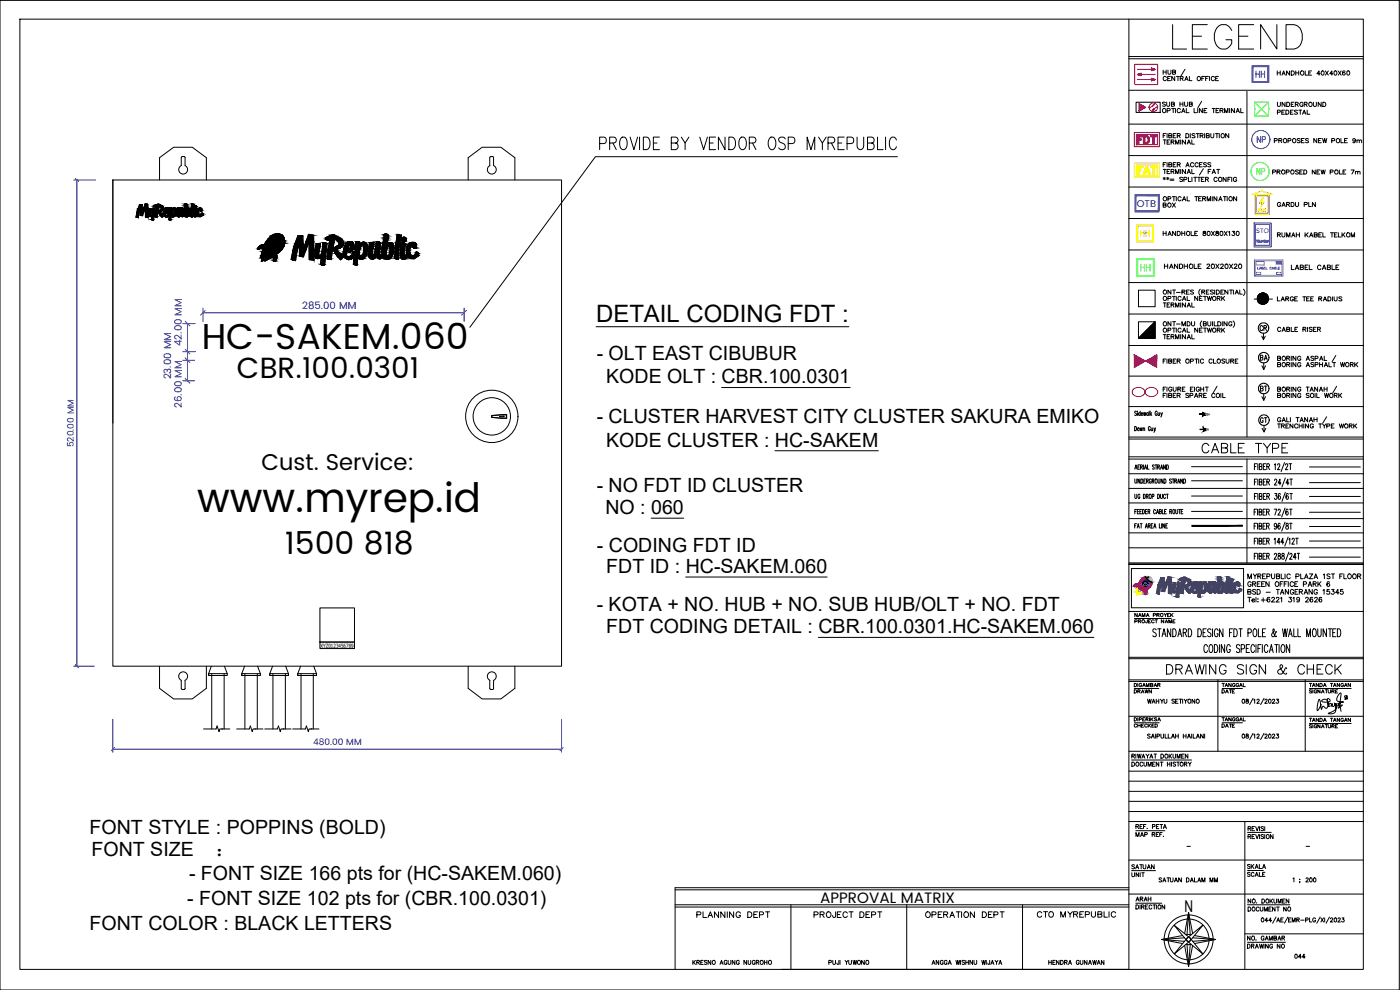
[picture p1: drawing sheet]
<svg xmlns="http://www.w3.org/2000/svg" width="420mm" height="297mm" viewBox="0 0 420 297" stroke-linecap="round" stroke-linejoin="round" font-family="sans-serif">
<defs><g id="words">
<text font-size="12.1" x="59.2" y="153.5">www.myrep.id</text>
<text font-size="11.9" x="350.7" y="15.9">LEGEND</text>
<text font-size="10.8" x="60.5" y="104.8">HC-SAKEM.060</text>
<text font-size="9.4" x="85.5" y="166.3">1500 818</text>
<text font-size="8.8" x="71.1" y="113.4">CBR.100.0301</text>
<text font-size="7.5" x="178.9" y="46.2">PROVIDE BY VENDOR OSP MYREPUBLIC</text>
<text font-size="7.2" x="178.9" y="96.5">DETAIL CODING FDT :</text>
<text font-size="6.9" x="78.5" y="141.2">Cust. Service:</text>
<g font-size="6.2">
<text x="359.5" y="137.2">CABLE TYPE</text>
<text x="348.9" y="203.6">DRAWING SIGN &amp; CHECK</text>
</g>
<text font-size="6" x="64.7" y="256.9">：</text>
<g font-size="5.9">
<text x="179.1" y="108">- OLT EAST CIBUBUR</text>
<text x="181.9" y="115">KODE OLT : CBR.100.0301</text>
<text x="179.1" y="127">- CLUSTER HARVEST CITY CLUSTER SAKURA EMIKO</text>
<text x="181.9" y="134">KODE CLUSTER : HC-SAKEM</text>
<text x="179.1" y="147.7">- NO FDT ID CLUSTER</text>
<text x="181.7" y="154.2">NO : 060</text>
<text x="179.2" y="165.8">- CODING FDT ID</text>
<text x="181.9" y="171.9">FDT ID : HC-SAKEM.060</text>
<text x="179.1" y="183.2">- KOTA + NO. HUB + NO. SUB HUB/OLT + NO. FDT</text>
<text x="181.9" y="190">FDT CODING DETAIL : CBR.100.0301.HC-SAKEM.060</text>
<text x="26.9" y="250.3">FONT STYLE : POPPINS (BOLD)</text>
<text x="27.5" y="256.9">FONT SIZE</text>
<text x="56.7" y="264.1">- FONT SIZE 166 pts for (HC-SAKEM.060)</text>
<text x="56.2" y="271.6">- FONT SIZE 102 pts for (CBR.100.0301)</text>
<text x="26.9" y="279.2">FONT COLOR : BLACK LETTERS</text>
</g>
<text font-size="5.3" fill="#f00" x="340.4" y="44.1">FDT</text>
<text font-size="5.3" fill="#ffbf00" x="340.4" y="53.3">FAT</text>
<text font-size="5.3" fill="#ff7f00" x="341.1" y="72.3">HH</text>
<text font-size="5.3" fill="#0f0" x="341.1" y="82.5">HH</text>
<g font-size="4.9" fill="#00f">
<text x="375.7" y="24.3">HH</text>
<text x="376.1" y="44.1">NP</text>
</g>
<text font-size="4.9" fill="#0f0" x="376.1" y="53.6">NP</text>
<g font-size="4.9">
<text x="376.8" y="100.5">CR</text>
<text x="355.5" y="273.5">N</text>
<text x="207.8" y="276.6">PLANNING DEPT</text>
<text x="243.1" y="276.6">PROJECT DEPT</text>
<text x="276.6" y="276.6">OPERATION DEPT</text>
<text x="310.1" y="276.6">CTO MYREPUBLIC</text>
</g>
<text font-size="4.5" x="246.1" y="270.9">APPROVAL MATRIX</text>
<g font-size="4.4">
<text x="347.8" y="63.5">BOX</text>
<text x="377.1" y="109.4">BA</text>
<text x="377.1" y="118.5">BT</text>
<text x="377.1" y="128.1">GT</text>
<text x="339.7" y="271.6">ARAH</text>
</g>
<g font-size="4">
<text x="382.1" y="63.1">GARDU PLN</text>
<text x="339" y="209.2">DRAWN</text>
<text x="365.5" y="209.2">DATE</text>
<text x="365.5" y="219.4">DATE</text>
<text x="338.3" y="261.8">SATUAN</text>
<text x="373.2" y="261.8">SKALA</text>
<text x="338.3" y="264.2">UNIT</text>
<text x="387.3" y="288.6">044</text>
</g>
<text font-size="3.5" fill="#ff7f00" x="376.4" y="64.6">PLN</text>
<text font-size="3.1" fill="#808080" x="360.9" y="130.2">6M</text>
<g font-size="3" fill="#00f">
<text x="341.2" y="62">OTB</text>
<text x="90.7" y="92.6">285.00 MM</text>
<text x="54.6" y="103.8" transform="rotate(-90 54.6 103.8)">42.00 MM</text>
<text x="51.4" y="113.9" transform="rotate(-90 51.4 113.9)">23.00 MM</text>
<text x="54.6" y="122.5" transform="rotate(-90 54.6 122.5)">26.00 MM</text>
</g>
<g font-size="2.7" fill="#00f">
<text x="22.2" y="134.2" transform="rotate(-90 22.2 134.2)">520.00 MM</text>
<text x="93.9" y="223.6">480.00 MM</text>
</g>
<g font-size="2.6">
<text x="354.9" y="255.1">-</text>
<text x="390.9" y="255.1">-</text>
</g>
<text font-size="2" fill="#00f" x="377" y="70">STO</text>
<text font-size="1.7" x="96.2" y="194.4">XYZ0123456789</text>
</g></defs>
<!-- layer: 0 -->
<g fill="none" stroke="#000" stroke-width=".3">
<path d="M0 .1h419.9v296.9h-419.9zM6 5.7h403.2v285.2h-403.2zM338.8 5.7v285.2h-104.3M338.8 27.1h70.4M338.8 37.2h70.4M349.1 21v1.3M349.1 21.6h.9M349.8 30.8l-.3-.2-.6 .2 .1 .3 .8 .4-.3 .4-.6-.2M350 21v1.3M350.1 23.2a.55 .55 0 0 0-.9 0 .55 .55 0 0 0 0 .8 .55 .55 0 0 0 .9-.1M350.1 30.6v.9l.4 .4 .5-.2v-1.1M350.3 33.2h.6l.3-.4-.3-.3h-.6v1.3"/>
<path d="M350.4 23.5h.5M350.5 21l.1 1.1 .3 .2 .5-.4v-.9M351.3 22.9h-.9v1.3h.9M351.6 31.2h.7l.2-.3-.4-.3h-.5v1.3l.8-.1 .1-.3-.4-.3M351.6 32.5h.9M351.9 21.6h.8l.1-.4-.9-.2v1.3l.9-.1v-.5l-.3-.1M352.1 32.5v1.3M352.6 22.9v1.3l-.9-1.3v1.3M352.8 32.5v1.3M353.1 22.9h.8M353.5 22.9v1.3M354.1 30.6v1.3"/>
<path d="M354.1 31.2h.9M354.2 23.5l.8-.1v-.3l-.8-.2v1.3M354.2 32.8a.55 .55 0 0 0-.8 0 .55 .55 0 0 0 0 .8 .55 .55 0 0 0 .8-.1M354.6 33.8l.5-1.3 .5 1.3M354.7 23.5l.4 .7M354.8 33.4h.7M355 30.6v1.3M355.5 30.6v.9l.4 .4 .5-.2v-1.1M355.6 24.2l.5-1.3 .5 1.3M355.6 20.8l-1.1 1.9M355.8 23.8h.6M356 32.5v1.3h.8"/>
<path d="M357 22.9v1.3h.7M357 31.2h.7l.1-.3-.3-.3h-.5v1.3l.8-.1v-.3l-.3-.3M358.4 32.5v1.3h.7M359.5 32.5v1.3M360.6 30.4l-1.1 1.9M360.7 23.5h.5M360.8 32.5v1.3l-.8-1.3v1.3M361.4 33.1h.5M361.5 22.9h-.8v1.3M361.8 23.5h.5M362.2 32.5h-.8v1.3h.8M362.7 22.9h-.9v1.3"/>
<path d="M363 22.9v1.3M363.8 32.5h.9M364.2 32.5v1.3M364.4 23.2a.53 .53 0 0 0-.7-.2 .53 .53 0 0 0-.2 .7 .48 .48 0 0 0 .4 .5 .48 .48 0 0 0 .5-.3M364.8 23.5h.5M365 33.1h.5M365.7 22.9h-.9v1.3h.9M365.8 32.5h-.8v1.3h.8M366.1 33.1h.8l.2-.3-.4-.3h-.6v1.3M366.6 33.1l.5 .7M367.5 33.8v-1.3l.5 1.3 .5-1.3v1.3M369 32.5v1.3"/>
<path d="M370.5 32.5v1.3l-.9-1.3v1.3M371 33.8l.5-1.3 .5 1.3M371.1 33.4h.7M372.4 32.5v1.3h.7M374.2 27.4v103.7M383.3 21.3v1.2M383.3 21.9h.9M383.4 30.7v1.1l.4 .1 .5-.3v-.9M383.4 33.7l.7-.1 .2-.3-.9-.3v1.3M384.2 21.3v1.2M384.7 33.6h.5M384.7 22.5l.5-1.2 .5 1.2"/>
<path d="M384.9 22.1h.6M385.5 33h-.8v1.3h.8M385.7 30.7v1.2l-.9-1.2v1.2M385.9 33h.5a.65 .65 0 0 1 .4 .7 .65 .65 0 0 1-.4 .6h-.5zM386.2 30.7h.4a.68 .68 0 0 1 .5 .6 .68 .68 0 0 1-.5 .6h-.4zM387 21.3v1.2l-.9-1.2v1.2M387.3 33.6h.5M387.5 21.3h.5a.66 .66 0 0 1 .5 .6 .66 .66 0 0 1-.5 .6h-.5zM387.5 31.3h.5M388.1 33h-.8v1.3h.8M388.4 30.7h-.9v1.2h.9M388.7 31.3l.8-.1 .1-.3-.3-.2h-.6v1.2"/>
<path d="M388.9 21.9h.9M388.9 21.3v1.2M389.2 31.3l.4 .6M389.4 33.2l-.4-.2-.5 .2v.3l.9 .4-.4 .4-.5-.2M389.8 33h.9M389.8 21.3v1.2M390.2 33v1.3M390.9 34.3l.5-1.3 .5 1.3M391 31a.55 .55 0 0 0-.8-.1 .55 .55 0 0 0 0 .8 .55 .55 0 0 0 .8 0l-.3-.2M391.1 33.9h.7M391.4 31.3l.9-.1v-.4l-.9-.1v1.2M391.7 21.3v1.2h.8"/>
<path d="M391.9 31.3l.4 .6M392.3 33v1.3h.8M392.8 21.9h.5M393.6 21.3h-.8v1.2h.8M394.2 30.7v.9l.3 .3 .5-.1 .1-1.1M396.2 22.1h-1l.7-.8v1.2M396.5 30.7v1.2l-.9-1.2v1.2M396.7 21.3a.58 .58 0 0 1 .7 .6 .58 .58 0 0 1-.7 .6l-.2-.5zM397 30.7a.71 .71 0 0 1 .8 .3 .71 .71 0 0 1 0 .8l-.8 .1zM397.8 21.3l.9 1.2M398.7 21.3l-.9 1.2M400 22.1h-.9l.6-.8v1.2"/>
<path d="M400.5 21.3a.59 .59 0 0 1 .7 .6 .59 .59 0 0 1-.7 .6l-.2-.5zM401.6 21.3l.9 1.2M402.5 21.3l-.9 1.2M403.6 21.4v-.1a.58 .58 0 0 0-.7 .5 .58 .58 0 0 0 .6 .7 .4 .4 0 0 0 0-.7 .4 .4 0 0 0-.6 .3M404.4 21.3a.59 .59 0 0 1 .7 .6 .59 .59 0 0 1-.7 .6l-.2-.5zM33.9 54h134.6v145.9h-134.6zM33.9 54v72.9M47.9 54v-6.7l4.2-3.1h5.6l4.2 3.1v6.7M55.2 47h-.6l-.2 .3M55.3 47l.2 .3v2.4a1.33 1.33 0 0 1 .5 2 1.33 1.33 0 0 1-2.1 0 1.33 1.33 0 0 1 .5-2v-2.4M140.5 54v-6.7l4.2-3.1h5.6l4.2 3.1v6.7M147 47.3v2.4"/>
<path d="M147 49.7a1.33 1.33 0 0 0-.5 2 1.33 1.33 0 0 0 2.1 0 1.33 1.33 0 0 0-.4-2M147.8 47h-.6l-.2 .3M147.8 47l.3 .3v2.4M269.3 47h-90.6l-37.7 51.2M338.8 56.1h70.4M338.8 46.7h70.4M349.1 50.8h.9M349.1 53.4l.6 .3M349.1 42h.9M349.7 53.4l-.6 .3M349.9 48.8h-.8v1.3M349.9 40.1h-.8v1.2"/>
<path d="M350.1 53.4l.7 .3M350.3 40.1v1.2M350.3 48.8v1.3M350.3 51.5h.5M350.3 42.6h.5M350.4 53.2v.7M350.8 49.4l.7-.1 .2-.2-.4-.3h-.5v1.3l.8-.2 .1-.3-.4-.2M350.8 40.7l.8-.1 .1-.3-.4-.2h-.5v1.2h.7l.2-.4-.4-.2M350.8 53.4l-.7 .3M351.1 50.8h-.8v1.3h.8M351.1 42h-.8v1.3h.8M351.2 53.7h1.1"/>
<path d="M351.2 54.1h1.1M351.5 51.5l.8-.2v-.3l-.8-.2v1.3M351.5 42.6l.8-.1v-.4l-.8-.1v1.3M351.9 51.5l.4 .6M351.9 42.6l.4 .7M352.1 49.4h.5M352.1 40.7h.5M352.8 52.1v-1.3l.5 1.3 .5-1.3v1.3M352.8 43.3v-1.3l.5 1.3 .5-1.3v1.3M352.9 48.8h-.8v1.3h.8M352.9 40.1h-.8v1.2h.8M353.3 49.4l.8-.1 .1-.4-.9-.1v1.3"/>
<path d="M353.3 40.7l.9-.1v-.4l-.9-.1v1.2M353.8 49.4l.4 .7M353.8 40.7l.4 .6M354.3 42v1.3M354.3 50.8v1.3M354.9 53.4l-.3-.2-.6 .2 .1 .2 .8 .5-.3 .4-.6-.2M355 59.8h.7M355.3 53.9l.9-.2v-.4l-.9-.1v1.3M355.8 50.8v1.3l-1-1.3v1.3M355.8 42v1.3l-1-1.3v1.3M355.9 50.1l.5-1.3 .5 1.3M355.9 40.1a.71 .71 0 0 1 .8 .3 .71 .71 0 0 1 0 .8l-.8 .1z"/>
<path d="M356.1 49.6h.6M356.3 59v1.3h.7M356.3 52.1l.5-1.3 .5 1.3M356.3 43.3l.5-1.3 .5 1.3M356.4 51.7h.7M356.4 42.8h.7M356.7 53.2v1.3h.7M357.2 40.1v1.2M357.7 50.8v1.3h.7M357.7 42v1.3h.7M357.7 53.2v1.3M358.3 49.1a.51 .51 0 0 0-.6-.3 .51 .51 0 0 0-.4 .5v.3a.51 .51 0 0 0 .4 .5 .51 .51 0 0 0 .6-.3"/>
<path d="M358.3 53.2h.9M358.6 59h.9M358.6 40.3l-.3-.2-.6 .2 .2 .3 .6 .2v.5l-.8-.1M358.7 53.2v1.3M359 59v1.3M359 40.1h.9M359.4 53.2h.9M359.5 40.1v1.2M359.6 49.1a.48 .48 0 0 0-.6-.3 .48 .48 0 0 0-.4 .5v.3a.48 .48 0 0 0 .4 .5 .48 .48 0 0 0 .6-.3M359.7 59.6h.5M359.8 53.2v1.3M360 49.4h.5"/>
<path d="M360.2 40.7l.8-.1v-.4l-.8-.1v1.2M360.6 59h-.9v1.3h.9M360.6 53.8h.5M360.6 40.7l.5 .6M360.8 48.8h-.8v1.3h.8M360.9 59.6l.8-.1 .1-.4-.9-.1v1.3M361.1 50.6l-1.1 1.9M361.4 53.2h-.8v1.3h.8M361.4 59.6l.4 .7M361.5 40.1v1.2M361.8 53.8l.7-.1 .2-.2-.2-.3h-.7v1.3M362 40.7l.8-.1 .1-.3-.3-.2h-.6v1.2h.8l.1-.4-.3-.2"/>
<path d="M362.1 49l-.3-.2-.6 .2 .1 .3 .8 .4-.3 .4-.6-.2M362.2 53.8l.5 .7M362.6 51.5h.5M363.4 49l-.3-.2-.6 .2 .1 .3 .8 .4-.3 .4-.6-.2M363.4 40.1v1.1l.4 .1 .5-.3v-.9M363.4 50.8h-.8v1.3M363.8 52.1l.5-1.3 .5 1.3M363.8 59v1.3M363.9 51.7h.7M364.8 40.1h.9M365.2 50.8h.9M365.2 59v1.3l-.9-1.3v1.3"/>
<path d="M365.2 40.1v1.2M365.3 53.5a.56 .56 0 0 0-.8-.1 .56 .56 0 0 0 0 .8 .56 .56 0 0 0 .8 0M365.6 50.8v1.3M365.9 59.8h.7M365.9 40.1v1.2M367.2 59h.8M367.6 59v1.3M368 53.2v1.3l-.9-1.3v1.3M368.3 59v1.3M368.5 53.8h.5M368.8 40.1v1.2l-1-1.2v1.2M369.3 53.2h-.8v1.3"/>
<path d="M369.7 53.2v1.3M371.1 59v1.3l-.9-1.3v1.3M371.1 53.5a.54 .54 0 0 0-.7-.3 .54 .54 0 0 0-.2 .8 .49 .49 0 0 0 .4 .5 .49 .49 0 0 0 .5-.5h-.3M381.9 51.6h.8l.1-.4-.9-.2v1.2M382.4 42.2l.9-.1v-.4l-.9-.1v1.2M383.2 51.6l.8-.1 .2-.3-1-.2v1.2M383.7 51.6l.5 .6M383.8 42.1h.8v-.4l-.8-.1v1.2M384.3 42.1l.4 .7M386 51.6h.8l.1-.4-.9-.2v1.2M386.5 42.2l.9-.1v-.4l-.9-.1v1.2M389.7 51.2l-.4-.2-.5 .2v.2l.8 .4v.4l-.8-.1"/>
<path d="M390.1 51.6h.5M390.2 41.8l-.3-.2h-.5v.5l.7 .2 .1 .4-.3 .1-.6-.1M390.6 42.1h.5M390.9 51h-.8v1.2h.8M391.3 51h.4a.63 .63 0 0 1 .5 .6 .63 .63 0 0 1-.5 .6h-.4zM391.4 41.6h-.8v1.2h.8M392.7 41.8l-.3-.2-.6 .2 .1 .3 .7 .3v.4l-.8-.1M394.7 51v1.2l-.9-1.2v1.2M395.2 41.6v1.2l-.9-1.2v1.2M395.2 51.6h.5M395.7 42.1h.5M396.1 51h-.9v1.2h.9"/>
<path d="M396.5 51l.3 1.2 .3-1.2 .3 1.2 .3-1.2M396.5 41.6h-.8v1.2h.8M396.9 41.6l.4 1.2 .3-1.2 .3 1.2 .3-1.2M399.2 51.6h.8v-.5l-.8-.1v1.2M399.7 42.2l.8-.1v-.4l-.8-.1v1.2M402 51v1.2h.7M402.4 41.6v1.2h.8M403.1 51.6h.5M403.5 42.1h.5M403.9 51h-.8v1.2h.8M404.4 41.6h-.9v1.2h.9M405.5 51h.9l-.7 1.2"/>
<path d="M406.8 42a.43 .43 0 0 1-.5 .4 .43 .43 0 0 1-.3-.6 .43 .43 0 0 1 .7 0l-.1 1-.6-.1M406.8 51.6l.6-.1 .1 .7M406.8 51.4v.8M407.2 42.2l.3-.2 .4 .1v.7M407.2 42v.8M407.5 51.6l.6-.1 .1 .7M407.9 42.2l.4-.2 .3 .1v.7M41.9 61.5l.8-.1 .1 2 .8-2.2 .8 .1v4l-.8-.2v-2.8l-.9 2.5-.6-.2v-1.9l-.6 2.6-.7-.2 .4-2zM44.8 62.6h.7l-.3 1.9 .2 .1 .5-2.1 .6 .1-.5 3.5-.5-.2 .1-1.1-.6 .2-.5-.5zM46.3 61.7l.7-.3a1.13 1.13 0 0 1 1.4 .3 .99 .99 0 0 1 .6 1.1 .99 .99 0 0 1-1 .8l1 .9 .1-.5a1.14 1.14 0 0 1 .3-1.3 1.14 1.14 0 0 1 1.2-.2 .87 .87 0 0 1 .1 1.1 .87 .87 0 0 1-1.1 .3v.7l.7-.1 .3-.5h.3l.1-1.7h.6l.1 .3 .5-.3 .5 .2a1.96 1.96 0 0 1-.8 2.6l-.5-.3-.1 1.2-.7-.1 .2-1.2-.9 .5-.8-.5-.5 .5-1.3-1.7-.1 1.6-.7-.1 .4-3h-.5zM47.7 62l.5 .2 .2 .5-.9 .6zM50 62.7l.2 .2-.3 .7z"/>
<path d="M52.2 62.7l.1 1.2-.4 .7h-.2l-.1-1zM53.2 62.5l.7-.1-.3 2.1a2.59 2.59 0 0 0 .7-2.2l.6 .2v2l.3-.1 .3-3.2h.6l-.1 1.3h.5a1.48 1.48 0 0 1-.4 2.6l-.9-.3-.7 .2-.1-.5a.71 .71 0 0 1-.8 .6 .71 .71 0 0 1-.6-.9zM56.1 63.1l.3-.1v.2a1.22 1.22 0 0 1-.4 1.4l-.2-.3zM57.6 61.2l.7 .1-.5 3.8-.7-.2zM58.2 62.6l.7 .1-.2 1.8 .3-.2v-.6a.96 .96 0 0 1 .5-1.1 .96 .96 0 0 1 1.1 .1l-.1 .7-.4-.1v-.3a.78 .78 0 0 0-.6 .7 .78 .78 0 0 0 .4 .8h.4l.3-.6 .4 .3a1.1 1.1 0 0 1-1.8 .6l-.8 .3-.3-.3zM77.6 74.1l1-.6 .7 .1a4.5 4.5 0 0 1 4.9-3.3 2.64 2.64 0 0 1 1 3.6l-.7 1.1-1.5 1.3a1.51 1.51 0 0 1-.7 2.1l-.1-.6a.61 .61 0 0 0-.6-.8l-.3 .2-1-.5-.8 .2 .1-.6-.8-1.1v-.5l-.5-.2-.8 .3-.2-.2zM78.7 75.6l-.6 1.7 .4-.1-.1 1.2 1.1-.5v.5l1.5-.9M78.8 75.2l-.1 .4 .6 .7v.6h.8l.6 .5 .6-.2M79 76l-.2 .7 .2-.1-.1 1.2 1-.6v.4l.6-.3M81.8 73.8l.6-.2 .5 .2a.53 .53 0 0 1-.5 .4 .53 .53 0 0 1-.6-.4zM82.3 70.3a4.8 4.8 0 0 0 3.1 2.7M82.6 70.3a4.4 4.4 0 0 0 2.8 2.4"/>
<path d="M83.4 70.5l.5 .1-.5 .1zM89.4 70.9l1.4-.2 .2 4 1.7-4.4 1.4 .3 .1 7.5-1.4-.2v-5.4l-1.8 4.6-1.1-.3-.1-3.6-1.2 5-1.2-.4 .7-3.7zM94.9 73.1h1.3l-.5 2.3v1.4l.3 .1 .6-1.4 .4-2.7 1.2 .3-.8 6.3-.2 .2-1-.3 .2-2.1-.5 .3-.7 .1-.5-.3-.3-.6 .1-1.7zM97.8 71.3l.7-.3a2.01 2.01 0 0 1 2.4-.1 2.28 2.28 0 0 1 2.1 2.8l-.4 .4-1.6 .8 1.2 1.2 .8 .4a4.7 4.7 0 0 1 1.3-3.9l1.4-.1a2 2 0 0 1-.4 3.1l-1.2-.1v1.4a1.34 1.34 0 0 0 1.8-1.3l.6 .1 .3-3.2h1.1l.1 .6 1-.5 .9 .2a4.4 4.4 0 0 1-.6 4.8l-1.5 .1-.4-.5-.2 2.3-.2 .1-1-.3 .3-2.4-.8 .8-.9 .3-1.4-1-1 1-2.4-3.3-.4 3-1.3-.1 .9-5.7-.2-.1-.2 .4-.3-.1-.6-.5zM100.4 71.8a1.31 1.31 0 0 1 1.2 1.7l-1.6 .9zM104.9 73.2l.2-.1a1.32 1.32 0 0 1-.5 1.8l-.1-.6zM109 73.3a4.6 4.6 0 0 1-.5 3.6h-.3a2.93 2.93 0 0 1 .8-3.6zM110.9 72.8l1.3-.1-.5 3.5 .2 .5a2.27 2.27 0 0 0 .7-2l.3-2.2a.97 .97 0 0 1 1.4 .6l-.3 1.6 .1 2 .5-.3 .1-2.5 .6-3.6 1.1 .1 .2 .4-.3 2.1 .4-.1a1.16 1.16 0 0 1 1.5 .9 4.9 4.9 0 0 1-1.1 3.9 2.7 2.7 0 0 1-2.2-.3l-.6 .1-.1 .3-.9-.2-.1-.7-.3-.2a1.25 1.25 0 0 1-1.4 1.1 1.25 1.25 0 0 1-1-1.6zM116.6 73.8h.4a4 4 0 0 1-.5 2.9h-.5l-.1-.4 .3-2.1zM119.3 70.3l1.2 .3a28.2 28.2 0 0 0-.9 7.2l-1.3-.3zM120.4 73l.2-.2 1.2 .5-.3 .6-.2 2.9 .5-.1 .2-.9a4 4 0 0 1 .9-2.9l.8-.2 .8 .1a1.49 1.49 0 0 1 .3 1.7h-.7l-.2-.8a1.01 1.01 0 0 0-.9 1.5 1.24 1.24 0 0 0 .7 1.5l.7-.1 .4-.5 .1-.6 .7 .3v.9a2.18 2.18 0 0 1-3 .6l-1.9 .5-.5-.5-.1-.8zM338.8 75h70.4"/>
<path d="M338.8 65.6h70.4M349.1 69.4v1.3M349.1 70h.9M350 69.4v1.3M350.5 70.7l.5-1.3 .5 1.3M350.7 70.3h.6M352.8 69.4v1.3l-.9-1.3v1.3M353.3 69.4h.5a.68 .68 0 0 1 .4 .6 .68 .68 0 0 1-.4 .7h-.5zM354.7 70h.9M354.7 69.4v1.3M354.8 60.3l.6-1.3 .5 1.3M355.6 69.4v1.3"/>
<path d="M357.5 69.4v1.3h.8M358.6 70h.5M359.4 69.4h-.8v1.3h.8M361.1 69.5v.2a.72 .72 0 0 1 .7 .9h-.7v-.5l.7-.4v-.2zM362.3 60.3v-1.3l.5 1.3 .5-1.3v1.3M363.6 69.4l.8 1.3M364.4 69.4l-.8 1.3M365 69.5v.3l.8 .5a.47 .47 0 0 1-.5 .4 .47 .47 0 0 1-.5-.4l.9-.6-.1-.2zM365.8 60.3l.5-1.3 .5 1.3M366.3 69.5a.59 .59 0 0 1 .7 .5 .59 .59 0 0 1-.7 .6l-.2-.5zM367.4 69.4l.9 1.3M368.3 69.4l-.9 1.3"/>
<path d="M368.7 69.6l.3-.2v1.3M369.8 69.4h.7l-.3 .5a.4 .4 0 0 1 .4 .4 .4 .4 0 0 1-.4 .4l-.5-.3M371.2 69.5a.59 .59 0 0 1 .7 .5 .59 .59 0 0 1-.7 .6l-.2-.5zM383.4 70.5l.8-.2v-.3l-.8-.2v1.3M383.8 70.5l.5 .6M384.7 69.8l.1 1.1 .3 .2 .5-.3v-1M386.1 71.1v-1.3l.5 1.3 .5-1.3v1.3M387.6 71.1l.6-1.3 .5 1.3M387.9 70.7h.6M389 69.8v1.3M389 70.5h1M390 69.8v1.3"/>
<path d="M391.7 69.8v1.3M392 70.4l.6 .7M392.6 69.8l-.9 .9M393 71.1l.5-1.3 .5 1.3M393.2 70.7h.7M394.4 70.5l.9-.2 .1-.2-.4-.3h-.6v1.3h.8l.2-.4-.4-.2M395.8 70.5h.5M396.6 69.8h-.8v1.3h.8M397 69.8v1.3h.8M399.3 69.8h.9M399.8 69.8v1.3M400.5 70.5h.5"/>
<path d="M401.3 69.8h-.8v1.3h.8M401.7 69.8v1.3h.8M402.8 69.8v1.3M403.1 70.4l.5 .7M403.6 69.8l-.8 .9M405.5 71.1v-1.3l.5 1.3 .5-1.3v1.3M178.9 98h75.9M338.8 94.2h70.4M338.8 84.8h70.4M341.7 87.1h5v4.9h-5zM349.1 90.9h.9M349.5 90.9v1.2"/>
<path d="M350.3 91.5h.5M350.5 89.6l.8-.1 .1-.4-.9-.2v1.3M350.5 99.1l.8-.1 .1-.3-.9-.2v1.2M351.1 90.9h-.8v1.2h.8M351.4 96.5v1.3l-.9-1.3v1.3M351.4 87v1.3l-.9-1.3v1.3M351.5 91.5l.8-.1v-.4l-.8-.1v1.2M351.8 88.9h1M351.8 98.5h1M351.9 91.5l.4 .6M351.9 96.5h.9M351.9 87h.9"/>
<path d="M352.3 88.9v1.3M352.3 98.5v1.2M352.3 87v1.3M352.3 96.5v1.3M352.8 92.1v-1.2l.5 1.2 .5-1.2v1.2M353 88.9v1.3M353 98.5v1.2M353.1 97.2h1.1M353.1 87.7h1.1M354.3 90.9v1.2M354.5 89.2a.48 .48 0 0 0-.6-.3 .48 .48 0 0 0-.4 .5 .54 .54 0 0 0 .2 .7 .54 .54 0 0 0 .7-.1l.1-.1M354.5 98.7a.48 .48 0 0 0-.6-.2 .48 .48 0 0 0-.4 .4 .54 .54 0 0 0 .2 .7 .54 .54 0 0 0 .7-.1l.1-.1"/>
<path d="M354.7 97.8v-1.3l.5 1.3 .6-1.3v1.3M354.7 87.6l.8-.1 .1-.3-.9-.2v1.3M354.8 90.2l.6-1.3 .5 1.3M354.8 99.7l.6-1.2 .5 1.2M355 89.7h.7M355 99.3h.7M355.2 87.6l.4 .7M355.8 90.9v1.2l-1-1.2v1.2M356.1 87.6h.5M356.3 88.9v1.3h.7M356.3 92.1l.5-1.2 .5 1.2M356.3 98.5v1.2h.7"/>
<path d="M356.3 96.5a.71 .71 0 0 1 .7 .3 .71 .71 0 0 1 0 .8l-.7 .2zM356.4 91.7h.7M356.9 87h-.8v1.3h.8M357.6 96.5v.9l.4 .4 .5-.4v-.9M357.7 90.9v1.2h.7M358.2 87.2l-.8-.1-.1 .3 .8 .4 .1 .3-.3 .2-.6-.2M359.5 88.9v1.3l-.9-1.3v1.3M359.5 98.5v1.2l-.9-1.2v1.2M360 99h.5M360 89.5h.5M360.2 86.8a1.27 1.27 0 0 0 0 1.9M360.7 96.3a1.2 1.2 0 0 0 0 1.9"/>
<path d="M360.7 87.6l.8-.1v-.4l-.8-.1v1.3M360.8 88.9h-.8v1.3h.8M360.8 98.5h-.8v1.2h.8M361.1 97.1l.8-.1 .1-.2-.3-.3h-.6v1.3l.8-.1 .1-.3-.3-.3M361.1 87.6l.5 .7M361.2 88.9h.9M361.2 98.5h.9M361.7 88.9v1.3M361.7 98.5v1.2M362 87.6h.5M362.3 88.9l.4 1.3 .3-1.3 .3 1.3 .3-1.3M362.3 98.5l.4 1.2 .3-1.2 .3 1.2 .3-1.2"/>
<path d="M362.5 96.5v.9l.3 .4 .6-.4v-.9M362.8 87h-.8v1.3h.8M363.9 96.5v1.3M364.2 87.2l-.8-.1-.1 .3 .7 .3 .2 .4-.4 .2-.5-.2M364.4 96.5v1.3h.8M364.5 87v1.3M365 87h.5a.63 .63 0 0 1 .4 .6 .63 .63 0 0 1-.4 .7h-.5zM365.3 89.5l.8-.1v-.4l-.8-.1v1.3M365.3 99l.8-.1v-.4h-.8v1.2M365.5 96.5h.4a.66 .66 0 0 1 .5 .6 .66 .66 0 0 1-.5 .7h-.4zM365.8 89.5l.4 .7M365.8 99l.4 .7"/>
<path d="M366.4 87.6h.5M366.6 88.9v1.3M366.6 98.5v1.2M366.8 96.5v1.3M366.9 89.4l.6 .8M366.9 99l.6 .7M367.2 87h-.8v1.3h.8M367.5 88.9l-.9 .8M367.5 98.5l-.9 .8M368.3 96.5v1.3l-1-1.3v1.3M368.5 87v1.3l-.9-1.3v1.3M369 87h.9"/>
<path d="M369.4 87v1.3M369.7 96.8a.48 .48 0 0 0-.5-.3 .48 .48 0 0 0-.4 .5 .54 .54 0 0 0 .2 .7 .54 .54 0 0 0 .7-.1v-.3h-.3M370.1 96.3a1.2 1.2 0 0 1 0 1.9M370.2 87v1.3M370.7 88.3l.5-1.3 .5 1.3M370.9 87.8h.6M372.1 87v1.3h.7M373.2 86.8a1.2 1.2 0 0 1 0 1.9M376.4 89.7h5.5M383.4 89.1v1.2h.7M384.4 98.5a.56 .56 0 0 0-.8-.1 .56 .56 0 0 0 0 .8 .56 .56 0 0 0 .8 0M384.5 90.3l.5-1.2 .5 1.2"/>
<path d="M384.6 89.9h.7M384.8 99.5l.5-1.3 .5 1.3M384.9 99h.7M385.9 89.6h.7l.2-.3-.9-.2v1.2M386.2 98.8l.7-.1 .1-.4-.8-.1v1.3l.8-.2v-.4l-.2-.1M386.3 89.6l.5 .7M387.5 98.2v1.3h.8M388.2 89.4a.48 .48 0 0 0-.6-.3 .48 .48 0 0 0-.4 .4 .54 .54 0 0 0 .2 .7 .54 .54 0 0 0 .7-.1l.1-.3h-.3M388.5 89.6h.5M388.6 98.8h.5M389.4 89.1h-.9v1.2h.9M389.4 98.2h-.8v1.3h.8"/>
<path d="M391 89.1h.9M391 98.8l.8-.1 .1-.4-.9-.1v1.3M391.4 89.1v1.2M391.5 98.8l.4 .7M392.1 89.6h.5M392.4 98.2v1.3M393 89.1h-.9v1.2h.9M393.4 89.6h.5M393.8 98.4l-.3-.2-.6 .2 .1 .3 .7 .3v.4l-.5 .1-.3-.2M394.2 89.1h-.8v1.2h.8M394.2 98.8h.5M395 98.2h-.8v1.3h.8"/>
<path d="M395.4 98.8l.8-.1v-.4l-.8-.1v1.3M395.8 89.6l.8-.1v-.4h-.8v1.2M395.9 98.8l.4 .7M396.2 89.6l.5 .7M397.1 90.3l.5-1.2 .5 1.2M397.3 89.9h.7M398.5 89.1h.5a.65 .65 0 0 1 .4 .6 .65 .65 0 0 1-.4 .6h-.5zM399.9 89.1v1.2M400.4 89.1v.8l.4 .4 .4-.2 .1-1M402.7 89.2l-.3-.1-.6 .1 .1 .3 .7 .3v.4l-.8-.1M216.6 116.3h38.5M338.8 103.7h70.4"/>
<path d="M338.8 112.8h70.4M349.1 108.3h.5M349.1 116.7h.5M349.1 118.6h.5M349.1 100.4h.9M349.5 100.4v1.3M349.9 107.7h-.8v1.3M349.9 116.1h-.8v1.3M349.9 118h-.8v1.3M350.2 107.7v1.3M350.2 116.1v1.3M350.2 118v1.3"/>
<path d="M350.3 101h.5M350.7 108.3h.8l.1-.4-.9-.2v1.3l.9-.1v-.5l-.3-.1M350.7 118.6l.9-.1v-.4l-.3-.1h-.6v1.3l.9-.1v-.5l-.3-.1M351.1 100.4h-.8v1.3h.8M351.5 101h.7l.1-.5-.8-.1v1.3M351.7 116.4a.54 .54 0 0 0-.7-.2 .54 .54 0 0 0-.3 .7 .49 .49 0 0 0 .5 .5 .49 .49 0 0 0 .5-.5h-.3M351.9 101l.4 .7M352.1 116.1v1.1l.4 .2 .5-.4v-.9M352.1 108.3h.5M352.1 118.6h.5M352.8 101.7v-1.3l.5 1.3 .5-1.3v1.3M352.9 107.7h-.8v1.3h.8"/>
<path d="M352.9 118h-.8v1.3h.8M353.3 108.3h.8l.1-.3-.1-.2-.8-.1v1.3M353.3 118.6h.8l.1-.3-.3-.3h-.6v1.3M353.5 116.7h.7l.1-.4-.8-.2v1.3M353.7 108.3l.5 .7M353.7 118.6l.5 .7M353.9 116.7l.5 .7M354.3 100.4v1.3M354.8 116.7h.5M355.6 116.1h-.8v1.3h.8M355.8 100.4v1.3l-1-1.3v1.3M356.3 101.7l.5-1.3 .5 1.3"/>
<path d="M356.4 101.2h.7M356.7 118.2l-.3-.2-.4 .1-.1 .3 .7 .3 .1 .4-.3 .2-.5-.2M357.1 118.7l.8-.1 .1-.5-.9-.1v1.3M357.3 108.4l.8-.1v-.4l-.8-.2v1.3M357.3 116.7h.5M357.7 100.4v1.3h.7M358.1 116.1h-.8v1.3h.8M358.5 119.3l.5-1.3 .5 1.3M358.5 116.1v1.3M358.6 107.7h.9M358.7 118.9h.6M359.1 107.7v1.3"/>
<path d="M359.7 107.7v1.3M359.9 118.6l.8-.1v-.4l-.8-.1v1.3M360 116.4a.56 .56 0 0 0-.9 0 .56 .56 0 0 0 0 .8 .56 .56 0 0 0 .9-.1v-.2h-.4M360.3 116.7h.9M360.3 116.1v1.3M360.3 118.6l.5 .7M361.2 108a.56 .56 0 0 0-.8-.1 .56 .56 0 0 0 0 .9 .56 .56 0 0 0 .8-.1M361.2 116.1v1.3M361.2 118.6h.5M361.7 116.1h.9M362.1 118h-.9v1.3h.9M362.2 116.1v1.3"/>
<path d="M363.8 108a.48 .48 0 0 0-.6-.3 .48 .48 0 0 0-.4 .5 .53 .53 0 0 0 .3 .7 .53 .53 0 0 0 .7-.2M364.2 107.7v1.3h.8M364.6 118.3a.55 .55 0 0 0-.8 0 .55 .55 0 0 0 0 .8 .55 .55 0 0 0 .8-.1M365.3 115.9l-1.2 1.9M366.4 118v1.3M366.9 118v1.3h.8M367.6 107.9l-.8-.1-.1 .3 .8 .3 .1 .4-.4 .2-.5-.2M368 107.7v1.1l.3 .2 .6-.4v-.9M369.4 108.3h.7l.1-.4-.8-.2v1.3M369.8 108.3l.4 .7M370.7 108.3h.5M371.5 107.7h-.8v1.3h.8"/>
<path d="M383.4 116.7h.8l.1-.4-.9-.2v1.3l.9-.1v-.4l-.3-.2M383.4 118.6l.9-.1v-.4l-.3-.1h-.6v1.3l.9-.1v-.5l-.3-.1M383.4 107.5l.9-.1v-.4l-.9-.1v1.2l.9-.1v-.4l-.3-.1M383.4 109.4l.8-.1 .1-.4-.9-.1v1.3l.9-.2v-.4l-.3-.1M386.2 116.7h.7l.1-.4-.8-.2v1.3M386.2 118.6l.8-.1v-.4l-.8-.1v1.3M386.2 107.5l.8-.1v-.4l-.8-.1v1.2M386.2 109.4l.7-.1 .1-.4-.8-.1v1.3M386.6 116.7l.5 .7M386.6 118.6l.5 .7M386.6 107.5l.5 .6M386.6 109.4l.5 .7"/>
<path d="M387.5 106.9v1.2M387.5 108.8v1.3M387.5 116.1v1.3M387.5 118v1.3M388.9 116.1v1.3l-.9-1.3v1.3M388.9 118v1.3l-.9-1.3v1.3M388.9 106.9v1.2l-.9-1.2v1.2M388.9 108.8v1.3l-.9-1.3v1.3M390.4 116.4a.56 .56 0 0 0-.8 0 .56 .56 0 0 0 0 .8 .56 .56 0 0 0 .8-.1v-.2h-.3M390.4 118.3a.55 .55 0 0 0-.8 0 .55 .55 0 0 0 0 .8 .55 .55 0 0 0 .8-.1v-.2h-.3M390.4 107.2a.55 .55 0 0 0-.8-.1 .55 .55 0 0 0 0 .8 .55 .55 0 0 0 .8 0v-.2h-.3M390.4 109.1a.56 .56 0 0 0-.8-.1 .56 .56 0 0 0 0 .8 .56 .56 0 0 0 .8 0v-.3h-.3"/>
<path d="M392 108.1l.5-1.2 .5 1.2M392 110.1l.5-1.3 .5 1.3M392 116.1h.9M392.2 107.7h.6M392.2 109.6h.6M392.4 116.1v1.3M392.9 118.2l-.3-.2-.6 .2 .1 .3 .7 .2v.5l-.8-.1M393.1 117.4l.6-1.3 .5 1.3M393.3 117h.7M394.3 107.1l-.3-.2-.5 .1-.1 .3 .8 .3 .1 .4-.3 .1-.6-.1M394.3 109l-.8-.2-.1 .4 .8 .3 .1 .3-.3 .3-.6-.3M394.7 107.6l.8-.2v-.4l-.8-.1v1.2"/>
<path d="M394.7 109.4l.8-.1v-.4l-.8-.1v1.3M394.7 118v1.3M395.2 118v1.3h.7M395.4 116.1v1.3l-.9-1.3v1.3M395.9 117.4l.6-1.3 .5 1.3M396 108.1l.5-1.2 .5 1.2M396 108.8v1.3M396 109.4h.9M396.2 117h.6M396.2 107.7h.6M396.9 108.8v1.3M397.4 116.7h.9"/>
<path d="M397.4 116.1v1.3M397.4 106.9v1.2h.8M397.4 110.1l.5-1.3 .5 1.3M397.5 118l.3 1.3 .3-1.3 .3 1.3 .4-1.3M397.6 109.6h.7M398.3 116.1v1.3M398.8 108.8v1.3h.8M399.9 108.8h.9M400.4 108.8v1.3M400.4 118.6l.9-.1v-.4l-.9-.1v1.3M400.9 118.6l.4 .7M400.9 106.7l-1.1 1.9"/>
<path d="M401.2 115.9l-1.2 1.9M401.8 118v1.3M402.1 118.6l.6 .7M402.3 108.8l.3 1.3 .3-1.3 .4 1.3 .3-1.3M402.7 118l-.9 .9M405.3 109.4l.7-.1 .1-.3-.1-.2h-.7v1.3M405.7 109.4l.4 .7M406.6 108.8v1.3M406.9 109.3l.6 .8M407.5 108.8l-.9 .8M147.6 124.7l4.4-.3v1.1l-4.4-.2v-.6l4.5-.3v1.1h-1.5M151 124.9h-1.1l1.1 .1"/>
<path d="M151.1 124.8l.2 .1-.2 .1M232.6 135.2h31M338.8 137.7h70.4M338.8 131.7h70.4M338.8 137.1h70.4M338.8 122h70.4M338.8 131.1h70.4M340.5 128a.64 .64 0 0 1 .6 .6 .64 .64 0 0 1-.6 .6zM341.1 123.6a.3 .3 0 0 0-.5-.2 .3 .3 0 0 0 .1 .5l.3 .2 .1 .4-.2 .2-.4-.2M341.3 123.4h.1M341.4 123.8v.9M342 139.5h-.5v1.3h.5"/>
<path d="M342.2 128.4l.1 .8 .2-.8 .1 .8 .2-.8M342.2 124l-.1-.1a.35 .35 0 0 0-.4 .3 .35 .35 0 0 0 .5 .3M342.2 123.3v1.4M342.4 124.1h.5v-.2a.35 .35 0 0 0-.5 .3 .35 .35 0 0 0 .5 .3M343.1 128.6l.4-.2v.8M343.1 128.4v.8M343.2 139.5v1.3M343.2 123.8l.2 .9 .1-.9 .2 .9 .1-.9M344.4 139.5v1.3h.4M344.6 124l-.1-.1a.35 .35 0 0 0-.4 .3 .35 .35 0 0 0 .5 .3M344.6 123.8v.9M344.9 123.3v1.4"/>
<path d="M345.2 123.3v1.4M345.2 128.3a.32 .32 0 0 0-.4-.3 .32 .32 0 0 0-.2 .4v.4a.33 .33 0 0 0 .3 .4 .33 .33 0 0 0 .3-.4h-.1M345.4 124.1l.3 .6M345.5 128.4v.8l.4-.2M345.6 123.8l-.4 .6M345.9 128.4v.8M346.3 128.4l.3 .8 .2-.8M346.4 139.7a.3 .3 0 0 0-.5-.1 .3 .3 0 0 0 .1 .5l.3 .1 .1 .4-.2 .2-.3-.2M346.6 129.2l-.3 .5M346.7 139.5h.6M347 139.5v1.3M347.3 123.7a.34 .34 0 0 0-.4-.3 .34 .34 0 0 0-.2 .5l.2 .8 .4-.3-.2-.3"/>
<path d="M347.6 123.8v.8l.4-.2M348 123.8v.9M348.4 123.8l.2 .9 .3-.9M348.6 124.7l-.3 .4M349.8 139.5v1.3l-.6-1.3v1.3M350.1 139.5a.66 .66 0 0 1 .6 .6 .66 .66 0 0 1-.6 .7zM374.2 137.7v31.2M376.5 140h.4M377.2 139.1h-.7v1.8M377.5 139.1v1.8M378 140l.6-.1v-.7l-.6-.1v1.8l.6-.1 .1-.5-.2-.3M379.1 140h.5"/>
<path d="M379.9 139.1h-.8v1.8h.8M380.2 140l.7-.1v-.7l-.7-.1v1.8M380.6 140l.4 .9M382.4 139.5l.3-.4v1.8M383.4 139.6l.1-.3a.39 .39 0 0 1 .5 0 .39 .39 0 0 1 0 .5l-.6 1.1h.7M383.4 127.2h.9M383.8 127.2v1.2M384.4 125.6a.54 .54 0 0 0-.7-.3 .54 .54 0 0 0-.3 .8 .49 .49 0 0 0 .5 .5 .49 .49 0 0 0 .5-.5h-.4M384.6 127.8l.8-.1v-.4l-.8-.1v1.2M384.8 126.6l.5-1.3 .5 1.3M384.9 126.1h.7M385 127.8l.4 .6"/>
<path d="M385.5 138.8l-1 2.7M385.8 139.6v-.3a.39 .39 0 0 1 .6 0 .39 .39 0 0 1 0 .5l-.7 1.1h.8M385.9 127.8h.5M386.2 125.3v1.3h.7M386.7 127.2h-.8v1.2h.8M387.3 125.3v1.3M387.3 139.1v1.8M388 127.2v1.2l-.9-1.2v1.2M389 125.3h.9M389.4 125.3v1.3M389.5 127.5a.55 .55 0 0 0-.8-.1 .55 .55 0 0 0 0 .8 .55 .55 0 0 0 .8-.1M389.9 127.8h.9"/>
<path d="M389.9 127.2v1.2M390.1 126.6l.6-1.3 .5 1.3M390.3 126.1h.6M390.8 127.2v1.2M391.3 127.2v1.2M392.4 125.3v1.3l-.9-1.3v1.3M392.7 127.2v1.2l-.9-1.2v1.2M392.9 126.6l.5-1.3 .6 1.3M393.1 126.1h.7M394.2 127.5a.55 .55 0 0 0-.8-.1 .55 .55 0 0 0 0 .8 .55 .55 0 0 0 .8-.1v-.1h-.4M394.3 125.3v1.3M394.3 125.9h1"/>
<path d="M395.3 125.3v1.3M395.8 127.2h.9M396.2 127.2v1.2M396.9 127.2l.5 .6 .5-.6M397.4 127.8v.6M398.1 125l-1.1 2M398.2 127.8h.7l.1-.5-.8-.1v1.2M399.5 127.8h.5M400.4 127.2h-.9v1.2h.9M402 127.2l.3 1.2 .3-1.2 .3 1.2 .4-1.2M404.9 127.8l.9-.1v-.4l-.9-.1v1.2M405.4 127.8l.4 .6"/>
<path d="M406.3 127.2v1.2M406.6 127.7l.6 .7M407.2 127.2l-.9 .8M195.4 155.5h9.8M338.8 150.9h70.4M338.8 146.5h70.4M338.8 142.1h70.4M338.8 155.6h70.4M338.8 159.9h70.4M340.5 157.8h.4M340.6 143.7v.9l.2 .4 .3-.2 .1-1.1M340.6 140.8l.3-1.3 .3 1.3"/>
<path d="M340.6 148.3v.9l.2 .4 .3-.2 .1-1.1M340.6 153.5h.3M340.7 140.4h.4M341.1 157.1h-.6v1.3M341.1 152.9h-.5v1.3M341.3 158.4l.3-1.3 .3 1.3M341.3 153.5h.4M341.4 158h.4M341.5 140.1h.3M341.9 152.9h-.6v1.3h.6M342.1 143.7v1.3l-.6-1.3v1.3M342.1 148.6l-.2-.3a.71 .71 0 0 0-.4 .6 .71 .71 0 0 0 .4 .7l.2-.3-.2-.2"/>
<path d="M342.1 153.5h.3M342.2 157.1h.6M342.3 140.1h.5v-.5l-.5-.1v1.3M342.4 143.7a.64 .64 0 0 1 .6 .6 .64 .64 0 0 1-.6 .7zM342.5 157.1v1.3M342.6 140.1l.3 .7M342.6 152.9h-.5v1.3h.5M342.9 152.9a.66 .66 0 0 1 .6 .6 .66 .66 0 0 1-.6 .7zM343.2 148.3a.66 .66 0 0 1 .5 .6 .66 .66 0 0 1-.5 .7zM343.3 144.3h.3M343.5 140.8l.3-1.3 .3 1.3M343.6 140.4h.4"/>
<path d="M343.7 158.4l.3-1.3 .3 1.3M343.7 153.5h.4M343.8 143.7h-.5v1.3h.5M343.8 158h.4M344 148.9l.6-.1-.1-.5h-.5v1.3M344 144.3l.6-.1v-.5h-.6v1.3M344.3 152.9h-.6v1.3h.6M344.3 148.9l.3 .7M344.3 144.3l.3 .7M344.6 153.5l.5-.1-.1-.5h-.4v1.3M344.6 157.8l.5-.2v-.4l-.5-.1v1.3M344.8 153.5l.3 .7"/>
<path d="M344.9 157.8l.3 .6M345 148.3h.1a.71 .71 0 0 1 .4 .6 .71 .71 0 0 1-.4 .7 1.01 1.01 0 0 1-.1-1.3zM345.5 157.8h.3M345.5 144l-.2-.3a.63 .63 0 0 0-.4 .7 .63 .63 0 0 0 .5 .5l.1-.4h-.2M345.8 144.3h.5v-.6h-.5v1.3M345.8 149l.5-.1v-.6h-.5v1.3M346 157.1h-.5v1.3h.5M346.1 144.3l.2 .7M346.2 158.4l.4-1.3 .3 1.3M346.4 158h.4M346.8 143.7h.1a.63 .63 0 0 1 .4 .7 .63 .63 0 0 1-.5 .5l-.2-.4zM346.8 153.2l-.2-.3a.74 .74 0 0 0 0 1.3l.2-.3"/>
<path d="M347 154.2l.4-1.3 .3 1.3M347.2 153.7h.4M347.4 140.1h.5v-.5l-.5-.1v1.3M347.4 148.3a.66 .66 0 0 1 .6 .6 .66 .66 0 0 1-.6 .7zM347.6 143.7v.9l.2 .4 .3-.2v-1.1M347.7 140.1l.3 .7M347.9 157.1v1.3h.5M347.9 153.5l.6-.1-.1-.5h-.5v1.3l.6-.2-.2-.5M348.3 140.8l.3-1.3 .4 1.3M348.3 148.3v.9l.2 .4 .3-.2 .1-1.1M348.4 140.4h.4M348.6 157.1v1.3"/>
<path d="M348.8 152.9v1.3h.5M349 143.7v1.3l-.6-1.3v1.3M349.3 143.7a.64 .64 0 0 1 .6 .6 .64 .64 0 0 1-.6 .7zM349.5 153.5h.3M349.5 157.1v1.3l-.5-1.3v1.3M349.8 148.6l-.2-.3a.71 .71 0 0 0-.5 .6 .71 .71 0 0 0 .5 .7l.2-.3M349.9 157.8h.3M350.1 152.9h-.6v1.3h.6M350.1 148.3h.5M350.4 148.3v1.3M350.4 157.1h-.5v1.3h.5M351.1 153.5l.5-.1v-.5h-.5v1.3"/>
<path d="M351.4 153.5l.3 .7M351.6 143.9a.31 .31 0 0 0-.5-.2 .31 .31 0 0 0 0 .5l.3 .2a.32 .32 0 0 1 .1 .5 .32 .32 0 0 1-.5-.1M351.8 143.7h.6M352.1 152.9h.1a.71 .71 0 0 1 .4 .6 .71 .71 0 0 1-.4 .7l-.2-.5zM352.1 143.7v1.3M352.6 144.3l.5-.1v-.5h-.5v1.3M352.8 152.9v.9l.3 .4 .3-.2v-1.1M352.8 144.3l.3 .7M353.4 145l.3-1.3 .4 1.3M353.5 144.6h.4M353.7 152.9h.6M354 152.9v1.3"/>
<path d="M354.5 153.5h.3M354.9 143.7v1.3l-.6-1.3v1.3M355 152.9h-.5v1.3h.5M355.2 143.7a.64 .64 0 0 1 .6 .6 .64 .64 0 0 1-.6 .7zM357.6 144.3h15.3M357.6 140h15.3M357.6 148.8h15.3M357.6 153.4h15.3M376.4 153.6h.5M376.4 157.8h.5M376.5 144.6h.4M376.5 148.9h.4"/>
<path d="M377.1 152.8h-.7v1.7M377.1 157h-.7v1.8M377.2 143.7h-.7v1.8M377.2 148.1h-.7v1.7M377.4 152.8v1.7M377.4 157v1.8M377.5 143.7v1.8M377.5 148.1v1.7M377.9 153.6l.6-.1v-.6l-.6-.1v1.7h.6l.2-.5-.3-.4M377.9 157.8h.6v-.7l-.6-.1v1.8l.6-.1 .2-.5-.3-.4M378 144.6l.6-.1v-.7l-.6-.1v1.8l.6-.1 .1-.5-.2-.3M378 148.9l.6-.1v-.6l-.6-.1v1.7h.6l.1-.5-.2-.4"/>
<path d="M379.1 153.6h.4M379.1 157.8h.4M379.1 144.6h.5M379.1 148.9h.5M379.8 152.8h-.7v1.7h.7M379.8 157h-.7v1.8h.7M379.9 143.7h-.8v1.8h.8M379.9 148.1h-.8v1.7h.8M380.1 153.6l.8-.2-.1-.5-.7-.1v1.7M380.1 157.8h.7l.1-.6-.8-.2v1.8M380.2 144.6l.7-.1v-.7l-.7-.1v1.8M380.2 148.9l.7-.1v-.6l-.7-.1v1.7"/>
<path d="M380.5 153.6l.4 .9M380.5 157.8l.4 1M380.6 144.6l.4 .9M380.6 148.9l.4 .9M382.4 152.8h.8l-.6 1.7M382.5 144.2l.1-.3a.38 .38 0 0 1 .5 0 .38 .38 0 0 1 0 .5l-.7 1.1h.8M382.6 148.1h.6l-.3 .6a.49 .49 0 0 1 .4 .8 .49 .49 0 0 1-.9 0M383.1 157.6l-.2 .4a.47 .47 0 0 1-.5-.4 .47 .47 0 0 1 .5-.5l.2 1.3-.3 .4-.4-.3M383.6 153.2v-.3a.38 .38 0 0 1 .6 0 .38 .38 0 0 1 0 .5l-.7 1.1h.8M384.2 157.3l-.2-.3a1.1 1.1 0 0 0-.1 1.8 .53 .53 0 0 0 .4-.6 .53 .53 0 0 0-.6-.4l-.2 .4M384.3 148.3l-.3-.2a1.13 1.13 0 0 0 0 1.7 .52 .52 0 0 0 .3-.6 .52 .52 0 0 0-.5-.4l-.2 .5M384.4 144.9h-.8l.5-1.2v1.8"/>
<path d="M385.7 152.4l-1.1 2.7M385.7 156.7l-1.1 2.7M385.7 143.4l-1 2.7M385.7 147.7l-1 2.7M386 157.1v.5a.56 .56 0 0 1 .7 .5 .56 .56 0 0 1-.7 .6 .73 .73 0 0 1 .5-1.1v-.5zM386.5 153l-.2-.2a1.1 1.1 0 0 0 0 1.7 .53 .53 0 0 0 .3-.6 .53 .53 0 0 0-.6-.4l-.1 .5M386.6 148.3l-.2-.2a1.13 1.13 0 0 0-.1 1.7 .52 .52 0 0 0 .4-.6 .52 .52 0 0 0-.6-.4l-.1 .5M386.8 144.9h-.8l.5-1.2v1.8M387 152.8h.8M387 157h.8M387.1 143.7h.8M387.1 148.1h.8"/>
<path d="M387.4 152.8v1.7M387.4 157v1.8M387.5 143.7v1.8M387.5 148.1v1.7M393 158h15.3M393 149h15.3M393 140.1h15.3M393 144.8h15.3M393 153.7h15.3M205.8 173.1h42.4M338.8 169.3h70.4h-70.4M338.8 164.4h70.4"/>
<path d="M338.8 168.9h70.4M339.6 170.6h33.6v11.8h-33.6zM343.4 175.3h.7a.35 .35 0 0 1-.4 .3 .35 .35 0 0 1-.3-.3zM343.7 173l1.1 1.4 .9 .4M343.9 173l.5 .8 1.4 .8M344.4 173.1l.4 .1zM374.5 173.6v-1.4l.5 1.4 .6-1.4v1.4M374.5 177.6l.9-.2 .1-.2-.4-.3h-.6v1.4l.9-.1 .1-.4-.4-.2M374.5 179.2h1M374.9 179.2v1.4M375.5 174.9a.52 .52 0 0 0-.6-.4 .52 .52 0 0 0-.4 .6 .6 .6 0 0 0 .2 .7 .6 .6 0 0 0 .8 0v-.4h-.3M375.9 175.2h.8l.1-.5-.9-.2v1.5"/>
<path d="M376.1 172.2l.5 .7 .6-.7M376.4 175.2l.5 .8M376.4 162.3h.5M376.4 166.9h.5M376.6 172.9v.7M376.9 177.1l-.4-.2-.6 .2 .1 .3 .8 .3-.1 .6-.8-.2M376.9 179.2v1.4M377.1 161.5h-.7v1.8M377.1 166h-.7v1.8M377.3 176.9h.4a.78 .78 0 0 1 .5 .7 .78 .78 0 0 1-.5 .7h-.4zM377.3 175.2h.6M377.4 161.5v1.8"/>
<path d="M377.4 166v1.8M377.5 172.9l.8-.1 .1-.5-.9-.1v1.4M377.5 179.7h.1M377.9 162.3l.7-.1-.1-.6-.6-.1v1.8l.7-.2v-.6l-.2-.2M377.9 166.9l.7-.2-.1-.6-.6-.1v1.8l.7-.2v-.6l-.2-.1M378 172.9l.4 .7M378.2 174.5h-.9v1.5h.9M378.6 175.2h.6M378.9 172.9h.5M379.1 162.3h.4M379.1 166.9h.4M379.1 179.4v1.2"/>
<path d="M379.5 174.5h-.9v1.5h.9M379.8 172.2h-.9v1.4h.9M379.8 161.5h-.7v1.8h.7M379.8 166h-.7v1.8h.7M380 177.7h1.2M380.2 162.3l.6-.1v-.6l-.6-.1v1.8M380.2 166.9l.6-.1v-.7l-.6-.1v1.8M380.2 173l.9-.2v-.5l-.9-.1v1.4M380.5 162.3l.4 1M380.5 166.9l.4 .9M380.9 174.5v1.5l-1-1.5v1.5M381.1 179.4l-.1-.1a.66 .66 0 0 0-.8 .6 .66 .66 0 0 0 .7 .7 .45 .45 0 0 0 0-.8 .45 .45 0 0 0-.7 .4"/>
<path d="M381.6 172.2v1l.4 .4 .6-.4v-1M381.7 179.6l.2-.4 .6 .3-.9 1.1h1M382.4 161.8l.3-.3v1.8M382.4 166.4a.39 .39 0 0 1 .6-.3 .39 .39 0 0 1 .1 .6l-.7 1.1h.8M382.8 174.7a.63 .63 0 0 1 1 .5 .63 .63 0 0 1-1 .6zM383 179.6l.3-.4 .5 .3-.9 1.1h1M383 176.9h1M383.1 172.9l.8-.1 .1-.5-.9-.1v1.4l.9-.1v-.3l-.3-.3M383.5 176.9v1.4M383.6 166.1v.5a.6 .6 0 0 1 .7 .5 .6 .6 0 0 1-.5 .7 .66 .66 0 0 1-.2-.8 .66 .66 0 0 1 .6-.4v-.5zM384.1 162.7h-.8l.6-1.2v1.8M384.2 175.2h.5"/>
<path d="M384.3 178.3l.5-1.4 .5 1.4M384.3 179.5l.3-.3v1.4M384.5 177.8h.6M384.5 172.2v1.4h.8M384.8 166.1v.5a.56 .56 0 0 1 .6 .6 .56 .56 0 0 1-.6 .5 .73 .73 0 0 1 .5-1.1v-.5zM385.1 174.5h-.9v1.5M385.3 162.7h-.9l.6-1.2v1.8M385.4 175.2h.6M385.7 172.2v1.4M386.3 174.5h-.9v1.5M386.6 161.1l-1 2.8M386.6 174.5v1.5"/>
<path d="M386.7 176.9v1.4l-1-1.4v1.4M386.8 161.8l.3-.3v1.8M386.8 165.7l-1 2.7M386.8 179.2h.8l-.4 .5a.48 .48 0 0 1 .3 .8 .48 .48 0 0 1-.8-.1M387.1 166.4v-.2a.38 .38 0 0 1 .6-.1 .38 .38 0 0 1 0 .6l-.7 1.1h.8M387.2 172.5a.52 .52 0 0 0-.6-.3 .52 .52 0 0 0-.4 .5 .6 .6 0 0 0 .2 .8 .6 .6 0 0 0 .8-.1v-.1M387.8 161.9v-.2a.38 .38 0 0 1 .6-.1 .38 .38 0 0 1 0 .6l-.7 1.1h.8M388 179.5l.4-.3v1.4M388.2 174.9a.52 .52 0 0 0-.6-.4 .52 .52 0 0 0-.4 .6v.3a.52 .52 0 0 0 .4 .6 .52 .52 0 0 0 .6-.4M388.2 177.2a.52 .52 0 0 0-.5-.3 .52 .52 0 0 0-.5 .5v.3a.51 .51 0 0 0 .5 .6 .51 .51 0 0 0 .5-.6h-.3M388.6 175.2h.5M388.7 177.6h.5"/>
<path d="M388.8 161.5h.8M388.9 173l.9-.2v-.5l-.9-.1v1.4M389 167.2h-.8l.5-1.2v1.8M389.2 161.5v1.8M389.3 166h.8M389.5 174.5h-.9v1.5h.9M389.6 176.9h-.9v1.4h.9M389.7 166v1.8M389.9 177.6h.7l.3-.4-.3-.3h-.7v1.4M390 179.7a.45 .45 0 0 1-.6 .4 .45 .45 0 0 1-.2-.7 .45 .45 0 0 1 .7 0l.1 .6-.2 .6h-.5l-.1-.2M390.4 172.2v1.4h.8M390.4 177.6l.5 .7"/>
<path d="M391.2 175.3h.6l.3-.5-.3-.3h-.6v1.5M391.4 178.3l.5-1.4 .6 1.4M391.5 173.6l.5-1.4 .6 1.4M391.6 177.8h.7M391.7 173.2h.7M391.8 179.6l.2-.3 .6 .1-.1 .5-.7 .7h.9M392.6 176l.5-1.5 .6 1.5M392.8 175.5h.7M393 172.2h1l-1 1.4h1M393 162.3h15.3M393 167.2h15.3M393.8 176.9v1.4l-.9-1.4v1.4"/>
<path d="M394 179.4l-.1-.1a.7 .7 0 0 0-.9 .5 .7 .7 0 0 0 .5 .8 .44 .44 0 0 0 .5-.4 .44 .44 0 0 0-.4-.5 .44 .44 0 0 0-.5 .5M394.1 175.2h.8l.1-.5-.9-.2v1.5M394.3 173.6l.6-1.4 .5 1.4M394.5 179.6l.2-.3 .6 .1-.1 .5-.7 .7h.9M394.5 173.2h.7M394.5 175.2l.5 .8M395.4 177.2a.52 .52 0 0 0-.6-.3 .52 .52 0 0 0-.5 .5v.3a.51 .51 0 0 0 .5 .6 .51 .51 0 0 0 .6-.6h-.4M395.5 174.5v1.5M395.9 175.2l.6 .8M396.5 174.5l-1 1M396.7 179.4l-.1-.1a.7 .7 0 0 0-.9 .5 .7 .7 0 0 0 .5 .8 .44 .44 0 0 0 .5-.4 .44 .44 0 0 0-.4-.5 .44 .44 0 0 0-.4 .5M397 177.2l.4-.3v1.4"/>
<path d="M397.1 172.5l.4-.3v1.4M398.9 176.9h-.6l-.1 .6a.49 .49 0 0 1 .8 0 .49 .49 0 0 1-.1 .7 .49 .49 0 0 1-.8-.2M399 174.7l-.1-.1a.7 .7 0 0 0-.8 .5 .7 .7 0 0 0 .5 .9 .44 .44 0 0 0 .5-.4 .44 .44 0 0 0-.4-.5 .44 .44 0 0 0-.5 .4M399.2 172.4l-.4-.2-.6 .2 .2 .3 .8 .5-.4 .4-.6-.2M399.6 172.2h.9M399.6 176.9h.8l-.4 .5a.48 .48 0 0 1 .3 .8 .48 .48 0 0 1-.8-.2M400 172.2v1.4M401.9 177.8h-1l.6-.9v1.4M402.1 172.9h.5M403 172.2h-.9v1.4M403 176.9h-.7v.6a.49 .49 0 0 1 .7 0 .49 .49 0 0 1-.1 .7 .49 .49 0 0 1-.7-.2M403.3 172.2v1.4h.8"/>
<path d="M404.6 172.4a.63 .63 0 0 1 1 .5 .63 .63 0 0 1-1 .5zM406.1 172.4a.63 .63 0 0 1 1 .5 .63 .63 0 0 1-1 .5zM407.4 172.9l.9-.1v-.5l-.9-.1v1.4M407.9 172.9l.5 .7M47.9 199.9v6.6l4.2 3.2h5.6l4.2-3.2v-6.6M63.4 199.9l-.8 2.2M67.4 199.9l.8 2.2M73.4 199.9l-.8 2.2M77.3 199.9l.8 2.2M81.8 199.9l-.8 2.2M85.7 199.9l.9 2.2M90.2 199.9l-.8 2.2"/>
<path d="M94.1 199.9l.9 2.2M96 182.4h10.4v10.2h-10.4zM96 192.6h10.4v2h-10.4zM140.5 199.9v6.6l4.2 3.2h5.6l4.2-3.2v-6.6M245.6 191.2h82.7M338.8 197.2h70.4M338.8 197.6h70.4M338.8 183.5h70.4M340.4 185.6h11.1M340.6 186.5l.6-.1v-.4h-.6v.9M341.3 184.1v.9l-.7-.9v.9M341.6 186.4h.5l.2-.3-.7-.1v.9"/>
<path d="M341.7 185l.4-.9 .4 .9M341.8 184.7h.5M342 186.4l.3 .5M342.8 185v-.9l.4 .9 .4-.9v.9M344 185l.4-.9 .4 .9M344.2 184.7h.5M344.3 186v.7a.26 .26 0 0 1-.3 .2 .26 .26 0 0 1-.2-.3M344.6 186.4h.5M345.3 186h-.7v.9h.7M346.1 184.6l.6-.1 .1-.3-.7-.1v.9M346.4 186.2a.4 .4 0 0 0-.5-.3 .4 .4 0 0 0-.3 .4v.2a.4 .4 0 0 0 .3 .4 .4 .4 0 0 0 .5-.2M346.7 186h.7"/>
<path d="M347 189a.54 .54 0 0 0-.9-.2 .54 .54 0 0 0 .2 .9l.4 .2a.61 .61 0 0 1 .3 .8 .61 .61 0 0 1-.9 .3l-.1-.3M347 186v.9M347.2 184.5h.6l.1-.3-.7-.1v.9M347.4 188.7h1M347.5 184.5l.4 .5M347.9 188.7v2.3M348.7 191l.6-2.3 .6 2.3M349 190.2h.7M349.2 186v.9l-.7-.9v.9M349.4 184.1l.4 .4 .4-.4M349.7 186.9l.4-.9 .4 .9M349.8 184.5v.5"/>
<path d="M349.8 186.6h.5M350.4 184.5h.4M350.8 186.9v-.9l.4 .9 .4-.9v.9M351 184.1h-.6v.9h.6M351.3 184.1v.9M351.4 188.7v2.3l-1-2.3v2.3M351.6 184.5l.4 .5M352 188.7a1.31 1.31 0 0 1 1.1 .9 1.31 1.31 0 0 1-.4 1.4h-.7zM352 186.4h.4M352 184.1l-.7 .6M352.6 186h-.6v.9h.6M353.5 191l.6-2.3 .5 2.3"/>
<path d="M353.7 190.2h.7M355.1 189.8l.8-.1 .2-.4-.2-.5-.8-.1v2.3M355.6 189.8l.5 1.2M356.6 188.7a1.31 1.31 0 0 1 1.1 .9 1.31 1.31 0 0 1-.4 1.4h-.7zM359.5 188.7a1.3 1.3 0 0 1 1.1 .9 1.3 1.3 0 0 1-.3 1.4h-.8zM361.1 189.8h.5M362 188.7h-.9v2.3h.9M362.4 194l-.4-.6a1.41 1.41 0 0 0-.4 2.3l.4 .1 .4-.6M363.1 193.5l.2-.1a1.44 1.44 0 0 1 .4 2.3l-.1 .1a1.33 1.33 0 0 1-.5-2.3zM363.4 189a.53 .53 0 0 0-.8-.2 .53 .53 0 0 0 .1 .9l.4 .2a.6 .6 0 0 1 .3 .8 .6 .6 0 0 1-.8 .3l-.2-.3M363.9 188.7v2.3M364.4 193.4h.6a1.59 1.59 0 0 1 0 2.4h-.6z"/>
<path d="M365.5 189.2l-.3-.5a1.38 1.38 0 0 0-.5 2.3h.6l.2-.9h-.3M366 193.4v2.4M367 188.7v2.3l-1-2.3v2.3M367.5 193.4v2.4l-1-2.4v2.4M369 189.8h.6M369.2 194l-.3-.6a1.44 1.44 0 0 0-.3 2.4l.4-.1 .2-.5v-.3h-.3M369.9 188.7h-.9v2.3M370.3 188.7a1.31 1.31 0 0 1 1.1 .9 1.31 1.31 0 0 1-.4 1.4h-.7zM371.8 188.7h1M372.1 193.7a.54 .54 0 0 0-.9-.2 .54 .54 0 0 0 .1 .9l.5 .3a.59 .59 0 0 1 .2 .8 .59 .59 0 0 1-.8 .2l-.1-.3M372.3 188.7v2.3M372.5 194.7l.9-.2v-1l-.9-.1v2.4"/>
<path d="M374 194.5h.6M374.5 189.9l.9-.1 .1-.3-.1-.7-.9-.1v2.3M375 193.4h-1v2.4h1M375.7 180.1h.8a.45 .45 0 0 0-.7-.2 .45 .45 0 0 0 0 .7 .45 .45 0 0 0 .7-.2M376.3 188.8l.2-.1a1.4 1.4 0 0 1 .4 2.3h-.1a1.33 1.33 0 0 1-.5-2.2zM376.5 194l-.4-.6a1.44 1.44 0 0 0-.4 2.3l.1 .1a.53 .53 0 0 0 .7-.6M376.9 193.4v2.4M377.5 180.5h.1M377.5 194.5h.6M377.7 188.7v2.3h.8M378.5 193.4h-1v2.4M378.5 180h1.2"/>
<path d="M378.8 193.4v2.4M378.9 189.8h.6M379.8 188.7h-.9v2.3h.9M380.5 194l-.3-.6a1.38 1.38 0 0 0-.5 2.3l.5 .1 .3-.6M381 195.8l.6-2.4 .5 2.4M381.2 195h.7M382.6 193.4h1M383.1 189.7l-.2-.2-.5 1.5a.54 .54 0 0 1-.7-.3 .54 .54 0 0 1 .1-.7l.6-.8-.2-.5-.1 .9 .6 1.4h.3l.1-.2M383.1 193.4v2.4M383.9 193.4v2.4M384.7 193.5l.2-.1a1.44 1.44 0 0 1 .2 2.4 1.37 1.37 0 0 1-.4-2.3zM384.9 188.7l.4 2.3 .4-2.3 .3 2.3 .4-2.3"/>
<path d="M386.7 191l.5-2.3 .6 2.3M386.9 190.2h.7M387.1 193.4v2.4l-1.1-2.4v2.4M388.3 188.7v2.3h.8M389.5 188.7v2.3h.9M392.1 191v-2.3l.6 2.3 .6-2.3v2.3M394.2 188.8l.1-.1a1.31 1.31 0 0 1 .6 2l-.3 .3a1.37 1.37 0 0 1-.4-2.2zM395.5 188.7v2l.4 .3 .5-.3 .1-2M398.1 188.7v2.3l-1-2.3v2.3M398.7 188.7h1M399.2 188.7v2.3M400 189.8h.6"/>
<path d="M400.9 188.7h-.9v2.3h.9M401.4 188.7a1.31 1.31 0 0 1 1.1 .9 1.31 1.31 0 0 1-.4 1.4h-.7zM54.4 206.6v-2.5a1.33 1.33 0 0 1-.5-2 1.33 1.33 0 0 1 2.1 0 1.33 1.33 0 0 1-.5 2v2.5l-.2 .3M54.4 206.6l.2 .2 .6 .1M61.1 218.7h3.8l.3-.9 .5 1.7 .3-.8h3M62.6 202.1v.6h5.6v-.6M62.6 202.1v.6M62.6 202.1h5.6M63.5 202.1v16.6M66.5 218.7h.1M67.3 202.1v16.6M71 218.7h3.8l.3-.9 .6 1.7 .2-.8h3"/>
<path d="M72.6 202.1v.6h5.5v-.6M72.6 202.1h5.5M73.5 202.1v16.6M76.5 218.7h.1M77.2 202.1v16.6M79.5 218.7h3.7l.4-.9 .5 1.7 .2-.8h3M81 202.1v.6h5.6v-.6M81 202.1h5.6M81.9 202.1v16.6M84.9 218.7h.1M85.6 202.1v16.6M87.8 218.7h3.9l.2-.9 .6 1.7 .3-.8h2.9"/>
<path d="M89.4 202.1v.6h5.6v-.6M89.4 202.1h5.6M90.3 202.1v16.6M93.3 218.7h.1M94 202.1v16.6M147 204.2v2.4M147 206.6l.2 .2 .6 .1M147 204.1a1.33 1.33 0 0 1-.5-2 1.33 1.33 0 0 1 2.1 0 1.33 1.33 0 0 1-.4 2M148.1 204.2v2.4l-.3 .3M338.8 204.5h70.4M338.8 204h70.4M338.8 214.9h70.4"/>
<path d="M340.4 215.3h.3a.5 .5 0 0 1 .4 .5 .5 .5 0 0 1-.4 .5h-.3zM340.4 206.6h7.4M340.4 216.9h7.5M341.2 217.5a.4 .4 0 0 0-.5-.3 .4 .4 0 0 0-.3 .4v.2a.4 .4 0 0 0 .3 .4 .4 .4 0 0 0 .5-.2M341.5 215.3v1M341.5 217.2v1M341.5 217.7h.7M341.9 215.8h.6v-.4l-.6-.1v1M342.2 217.2v1M342.6 217.7h.4M342.9 215.8h.4M343.2 217.2h-.6v1h.6"/>
<path d="M343.6 215.3h-.7v1h.7M343.9 215.8h.6l.1-.4-.7-.1v1M344.3 215.8l.3 .5M344.3 217.5a.4 .4 0 0 0-.4-.3 .4 .4 0 0 0-.4 .4v.2a.4 .4 0 0 0 .4 .4 .4 .4 0 0 0 .4-.2M344.4 209.8l.3 1.2 .3-1.2 .2 1.2 .3-1.2M344.6 217.2v1M344.8 217.6l.5 .6M345 215.3v1M345.3 217.2l-.7 .7M345.4 215.3v1M345.6 215.8l.5 .5M345.7 217.7h.4"/>
<path d="M345.7 211l.5-1.2 .5 1.2M345.9 210.6h.6M346.1 215.3l-.7 .7M346.3 217.2h-.6v1h.6M346.6 217.2h.4a.48 .48 0 0 1 .4 .5 .48 .48 0 0 1-.4 .5h-.4zM347 209.8v1.2M347.1 215.5h-.6l.6 .4-.1 .3-.5-.1M347.4 205.5h.7v-.3l-.7-.2v1M347.5 216.3l.4-1 .4 1M347.6 216h.5M347.8 209.8v1.2M347.8 205.5l.3 .5"/>
<path d="M348.2 209.8l.5 .6 .5-.6M348.7 210.4v.6M349.4 209.8v1l.3 .2 .5-.3v-.9M352.5 210l-.7-.2-.1 .4 .7 .3 .1 .3-.3 .2-.5-.2M352.8 210.4h.5M353.6 209.8h-.8v1.2h.8M353.9 209.8h.8M354.3 209.8v1.2M354.9 209.8v1.2M355.4 209.8l.4 .6 .5-.6M355.8 210.4v.6M356.6 210l.1-.2a.56 .56 0 0 1 .7 .6 .56 .56 0 0 1-.8 .4z"/>
<path d="M358.6 209.8v1.2l-.8-1.2v1.2M359.1 210l.1-.2a.56 .56 0 0 1 .7 .6 .56 .56 0 0 1-.8 .4zM365.5 204v21.4M366.8 216.9h6.1M366.8 206.6h6.1M372.9 209.8a.56 .56 0 0 1 .7 .6 .56 .56 0 0 1-.7 .5l-.2-.4zM373.1 205v1h.7M373.1 215.3v1h.7M374 209.8v.3a.61 .61 0 0 1 .6 .8l-.2 .1a.37 .37 0 0 1-.5-.2 .37 .37 0 0 1 .3-.5l.4-.3zM376 209.5l-1 1.9M376.3 210l.3-.2v1.2M377.2 210.1l.2-.3 .5 .1v.4l-.7 .7h.8"/>
<path d="M379.3 209.5l-1 1.9M379.6 210.1l.3-.3 .4 .2-.7 1h.8M380.9 209.8a.55 .55 0 0 1 .6 .6 .55 .55 0 0 1-.6 .5l-.2-.4zM381.9 210.1l.2-.3 .5 .2-.8 1h.8M383.1 209.8h.6l-.3 .5a.41 .41 0 0 1 .4 .3 .41 .41 0 0 1-.4 .5 .41 .41 0 0 1-.5-.3M391.7 204v21.4M393 206.6h12.5M393 215.5h.7M393 217.1h12.5M393.3 205v1M393.3 215.5v1M393.7 207.1h-.7l.1 .2 .6 .3-.3 .3-.4-.1"/>
<path d="M393.7 217.5h-.7l.1 .3 .6 .3-.3 .3-.4-.1M393.9 206l.4-1 .4 1M393.9 216.5l.4-1 .4 1M394 207v.9M394 217.4v1M394 216.2h.5M395.1 207.2a.43 .43 0 0 0-.6-.1 .43 .43 0 0 0 0 .6 .43 .43 0 0 0 .6 0l-.2-.2M395.1 217.7a.43 .43 0 0 0-.6-.1 .43 .43 0 0 0 0 .6 .43 .43 0 0 0 .6 0l-.2-.2M395.7 205v1l-.7-1v1M395.7 215.5v1l-.7-1v1M396.1 205h.4a.51 .51 0 0 1 .3 .5 .51 .51 0 0 1-.3 .5h-.4zM396.1 215.5h.4a.51 .51 0 0 1 .3 .5 .51 .51 0 0 1-.3 .5h-.4z"/>
<path d="M396.2 207v.9l-.7-.9v.9M396.2 217.4v1l-.7-1v1M396.5 211.4l-1.1 1.8-.1-.8a3.7 3.7 0 0 1 .6-2.6l.7 3a.63 .63 0 0 1 .7-.8l.7 .5a1.76 1.76 0 0 0-.3-2.7l-.7 .1-.4 .4a2.06 2.06 0 0 0 2.6-.1l-.4-.5-.4-.1v1l.5 1.4a.49 .49 0 0 1 0-.7 .49 .49 0 0 1 .6 0v.6l.4-.8v.8a.57 .57 0 0 0 .7-.3 .57 .57 0 0 0-.1-.7 3 3 0 0 1 0 3l-1.2 .3-.7-.1 .1-.1a2.36 2.36 0 0 0 2.3-2.8l-.1-.2a.48 .48 0 0 0 .1 .6 .48 .48 0 0 0 .6 .1v-.7l.3 .9a1.18 1.18 0 0 1 1.3-1.3 1.53 1.53 0 0 1-2-.8 1.82 1.82 0 0 1 1.2-1.8l.1 .4a10.9 10.9 0 0 0 0 5M396.6 207.9l.4-.9 .4 .9M396.6 218.4l.4-1 .4 1M396.7 207.6h.6M396.7 218h.6M397.2 206l.4-1 .4 1M397.2 216.5l.4-1 .4 1M397.3 216.2h.5M397.7 207h.7M397.7 217.4h.7"/>
<path d="M398.1 207v.9M398.1 217.4v1M398.6 207l.1 .8 .2 .1 .4-.1v-.8M398.6 217.4l.1 .9 .2 .1 .4-.1v-.9M399.3 215.5h.7M399.6 205v1M399.6 215.5v1M399.7 207.4h.6l.1-.3-.7-.1v.9M399.7 217.9l.6-.1 .1-.3-.7-.1v1M400.1 207.4l.3 .5M400.1 217.9l.3 .5M400.2 206l.4-1 .4 1"/>
<path d="M400.2 216.5l.4-1 .4 1M400.3 216.2h.6M400.8 207.4h.4M400.8 217.9h.4M401.4 207h-.6v.9h.6M401.4 217.4h-.6v1h.6M402 205v1l-.7-1v1M402 215.5v1l-.7-1v1M402.8 211.4l-1.3 1M402.8 211.7l-1.1 .8M403.2 205.3a.42 .42 0 0 0-.7-.2 .42 .42 0 0 0 0 .7 .42 .42 0 0 0 .7-.2h-.3M403.2 215.8a.39 .39 0 0 0-.5-.3 .39 .39 0 0 0-.3 .4v.2a.38 .38 0 0 0 .4 .4 .38 .38 0 0 0 .4-.4h-.3"/>
<path d="M403.5 206l.4-1 .4 1M403.5 216.5l.4-1 .4 1M403.6 216.2h.6M404.1 208.9l-.4-.2-.1 .5a.3 .3 0 0 1 .4 .4 .3 .3 0 0 1-.4 .2l.5-.5 .1-.5v.9l.3-.2M404.5 209.2h-.4M405.3 205v1l-.7-1v1M405.3 215.5v1l-.7-1v1M338.8 225.4h70.4M338.8 237.4h70.4M338.8 234.4h70.4M338.8 231.4h70.4M339.6 228h18"/>
<path d="M339.7 228.7a.64 .64 0 0 1 .8 .4 .64 .64 0 0 1-.4 .8h-.4zM339.7 226.9l.7-.1v-.4l-.7-.1v1.2M340.1 226.9l.4 .6M340.9 226.3v1.2M341 228.8l.1-.1a.56 .56 0 0 1 .7 .6 .56 .56 0 0 1-.8 .4zM341.3 226.3l.3 1.2 .3-1.2 .3 1.2 .3-1.2M342.7 227.5l.5-1.2 .4 1.2M342.9 227.1h.5M343 229a.43 .43 0 0 0-.5-.3 .43 .43 0 0 0-.4 .4v.3a.43 .43 0 0 0 .4 .5 .43 .43 0 0 0 .5-.3M343.3 228.7l.1 1 .3 .2 .3-.2 .1-1M343.9 226.3l.5 .6 .4-.6M344.4 226.9v.6"/>
<path d="M344.6 229.9v-1.2l.4 1.2 .5-1.2v1.2M345.1 227.5l.4-1.2 .5 1.2M345.2 220.4l-.3-.2-.5 .2 .8 .7-.3 .4-.5-.2M345.2 227.1h.6M345.5 221.5l.5-1.3 .4 1.3M345.7 221.1h.5M345.9 229.3h.5M346.3 226.3h.8M346.7 228.7h-.8v1.2h.8M346.7 226.3v1.2M346.8 220.2v1.3M347.2 220.9l.7-.1 .1-.3-.3-.3h-.5v1.3"/>
<path d="M347.8 228.7v1.2l-.8-1.2v1.2M348.2 228.7h.8M348.4 226.3a.64 .64 0 0 1 .8 .4 .64 .64 0 0 1-.4 .8h-.4zM348.4 220.2v.9l.3 .4 .5-.2v-1.1M348.6 228.7v1.2M349.7 220.2v1.3h.7M350.4 228.7v1.2M350.4 229.3h.7M350.6 220.2v1.3h.7M350.9 226.3v1.2M351.1 228.7v1.2M351.1 226.8l.5 .7"/>
<path d="M351.6 221.5l.4-1.3 .5 1.3M351.6 228.7v1.2M351.6 226.3l-.7 .8M351.7 221.1h.6M352 226.3l.1 1 .3 .2 .4-.2v-1M352.8 228.8l-.7-.1v.4l.6 .2 .1 .4-.2 .2-.6-.2M352.8 220.2v1.3M352.8 220.8h.8M353.1 228.7h.8M353.3 227.5v-1.2l.4 1.2 .5-1.2v1.2M353.6 228.7v1.2M353.6 220.2v1.3"/>
<path d="M354.6 226.9h.5M355.1 220.8h.8M355.1 220.2v1.3M355.4 226.3h-.8v1.2h.8M355.4 229.3h.5l.3-.4-.8-.2v1.2M355.8 229.3l.4 .6M355.9 220.2v1.3M356.4 221.5l.4-1.3 .5 1.3M356.5 226.3v1.2l-.8-1.2v1.2M356.6 221.1h.5M356.6 228.7l.5 .6 .4-.6M357.1 229.3v.6"/>
<path d="M357.6 220.2v1.3M358.1 220.2v1.3h.7M359.1 221.5l.4-1.3 .5 1.3M359.2 221.1h.6M361.1 220.2v1.3l-.8-1.3v1.3M361.5 220.2v1.3M372.9 220.3a.56 .56 0 0 1 .7 .6 .56 .56 0 0 1-.7 .5l-.2-.4zM374 220.3v.2a.63 .63 0 0 1 .6 .9l-.7-.1 .2-.5 .5-.3-.2-.3zM376 220l-1 1.9M376.3 220.5l.3-.3v1.3M377.2 220.5l.2-.3 .5 .2v.3l-.7 .8h.8M379.3 220l-1 1.9"/>
<path d="M379.6 220.5l.3-.3 .4 .3-.7 1h.8M380.9 220.3a.55 .55 0 0 1 .6 .6 .55 .55 0 0 1-.6 .5l-.2-.4zM381.9 220.5l.1-.2a.35 .35 0 0 1 .5 .1 .35 .35 0 0 1-.1 .5l-.6 .6h.8M383.1 220.2h.6l-.3 .5a.41 .41 0 0 1 .3 .7 .41 .41 0 0 1-.8-.1M338.8 258h70.4M338.8 246.5h70.4M338.8 243.5h70.4M338.8 240.4h70.4M340.9 249.2h8.7M340.9 248l.8-.2v-.3l-.8-.1v1.2M340.9 251v-1.2l.5 1.2 .4-1.2v1.2M341.3 248l.4 .6"/>
<path d="M342.1 248h.5M342.3 251l.4-1.2 .5 1.2M342.5 250.6h.5M342.9 247.4h-.8v1.2h.8M343.2 248h.5M343.5 250.4l.7-.1 .1-.3-.8-.2v1.2M343.9 247.4h-.7v1.2M344.3 248.5v.1M345.8 250.3h.7v-.4l-.7-.1v1.2M345.9 248h.6v-.6h-.6v1.2M346.2 250.3l.4 .7M347 250.3h.4"/>
<path d="M347 248h.5M347.7 249.8h-.7v1.2h.7M347.8 247.4h-.8v1.2h.8M348.1 250.3h.4M348.1 247.4h.8M348.5 247.4v1.2M348.8 249.8h-.7v1.2M349.1 248.6l.5-1.2 .5 1.2M349.1 250.9h.1M349.3 248.2h.6M373.6 246.5v44.4M374.4 249.8h7.1"/>
<path d="M374.6 248.6l.6-.1 .2-.3-.8-.2v1.2M374.6 251l.6-.1 .1-.4-.7-.1v1.2M375 248.6l.4 .6M375 251l.4 .6M375.8 248.6h.4M375.8 251h.4M376.5 248h-.7v1.2h.7M376.5 250.4h-.7v1.2h.7M376.9 248l.4 1.2 .4-1.2M376.9 250.4l.4 1.2 .4-1.2M378 248v1.2M378 250.4v1.2"/>
<path d="M379.2 248.2l-.3-.2-.5 .2 .8 .7-.3 .3-.5-.2M379.2 250.6l-.3-.2-.5 .2 .8 .7-.3 .3-.5-.2M379.6 248v1.2M379.6 250.4v1.2M382.1 250.4v1.2l-.8-1.2v1.2M202.6 271.5h136.2M202.6 272.1h136.2M202.6 267h136.2M237.4 271.5v19.4M272.1 271.5v19.4M306.9 271.5v19.4M338.8 268.3h70.4"/>
<path d="M338.8 266.3h-136.2v24.6M339.6 261.2h7.2M340.9 271h7.8M348.7 263.6l-.3-.2-.5 .2v.2l.8 .5-.3 .3-.5-.2M349 264.6l.4-1.2 .5 1.2M349.2 264.2h.5M349.5 271.5v1.2l-.8-1.2v1.2M350.2 263.4h.8M350.6 263.4v1.2M351.2 263.4l.1 1 .3 .2 .4-.3v-.9M352.5 264.6l.4-1.2 .5 1.2M352.6 264.2h.6"/>
<path d="M354.5 263.4v1.2l-.8-1.2v1.2M356.1 263.4a.63 .63 0 0 1 .7 .6 .63 .63 0 0 1-.7 .6zM357.3 264.6l.4-1.2 .4 1.2M357.4 264.2h.6M358.5 263.4v1.2h.7M359.5 264.6l.4-1.2 .4 1.2M359.6 264.2h.6M360.7 264.6v-1.2l.4 1.2 .5-1.2v1.2M363.1 264.6v-1.2l.5 1.2 .4-1.2v1.2M364.5 264.6v-1.2l.5 1.2 .4-1.2v1.2M374.4 271.5h12.7M374.6 272.1h.4a.67 .67 0 0 1 .4 .7 .67 .67 0 0 1-.4 .6h-.4z"/>
<path d="M375.4 269.7v1.3l-.8-1.3v1.3M375.9 272.3l.1-.1a.56 .56 0 0 1 .7 .6 .56 .56 0 0 1-.8 .4zM377.1 270.9h.1M377.9 272.4a.43 .43 0 0 0-.5-.3 .43 .43 0 0 0-.4 .5v.3a.43 .43 0 0 0 .4 .5 .43 .43 0 0 0 .5-.3M378.2 272.1v1.1l.3 .2 .5-.4v-.9M378.7 275.4a.56 .56 0 0 1 .6 .6 .56 .56 0 0 1-.6 .5l-.2-.4zM378.7 269.7a.64 .64 0 0 1 .8 .5 .64 .64 0 0 1-.4 .8h-.4zM379.4 273.4v-1.3l.5 1.3 .5-1.3v1.3M380.5 276.2h-.9l.6-.8v1.2M380.8 272.7h.5M381.1 269.7v1.3M381.4 270.3l.5 .7"/>
<path d="M381.6 272.1h-.8v1.3h.8M381.6 276.2h-.8l.5-.8v1.2M381.9 269.7l-.8 .9M382.3 269.7v.9l.4 .4 .4-.2v-1.1M382.7 272.1v1.3l-.8-1.3v1.3M382.9 275.2l-1 1.8M383.1 272.1h.8M383.2 276.6l.4-1.2 .4 1.2M383.3 276.2h.6M383.5 272.1v1.3M383.6 271v-1.3l.4 1.3 .5-1.3v1.3M384.4 276h.5"/>
<path d="M384.9 270.3h.5M385.1 275.4h-.7v1.2h.7M385.7 269.7h-.8v1.3h.8M386 272.1v1.3l-.8-1.3v1.3M386.5 275.2l-1 1.8M386.7 276h.5M386.8 269.7v1.3l-.8-1.3v1.3M387.5 275.4h-.8v1.2h.8M387.8 276.6v-1.2l.4 1.2 .5-1.2v1.2M388 263.6l.3-.2v1.2M389.2 276l.6-.1v-.5h-.6v1.2M389.6 276l.3 .6"/>
<path d="M390.1 263.8h.1M390.1 264.6l-.1 .3M390.4 276.1h1M391.8 276h.7v-.6h-.7v1.2M392 263.7v-.2a.35 .35 0 0 1 .6 0 .35 .35 0 0 1-.1 .5l-.6 .6h.8M393 275.4v1.2h.7M393.2 263.5a.56 .56 0 0 1 .6 .5 .56 .56 0 0 1-.6 .6l-.2-.5zM394.3 263.5a.55 .55 0 0 1 .6 .5 .55 .55 0 0 1-.6 .6l-.1-.5zM394.8 275.7a.43 .43 0 0 0-.5-.3 .43 .43 0 0 0-.3 .5v.3a.43 .43 0 0 0 .4 .4 .43 .43 0 0 0 .4-.4h-.3M396.2 275.2l-1 1.8M396.4 275.4l.8 1.2M397.2 275.4l-.8 1.2"/>
<path d="M397.6 275.4v1.2M399 275.2l-1 1.8M399.3 275.7l.2-.3 .5 .2-.8 1h.8M400.6 275.4a.55 .55 0 0 1 .6 .6 .55 .55 0 0 1-.6 .5l-.2-.4zM401.6 275.7l.2-.3 .5 .2-.8 1h.8M402.8 275.4h.6l-.4 .5h.2a.41 .41 0 0 1 .1 .6 .41 .41 0 0 1-.7-.1M207.9 288.1v1.3M208.2 288.7l.5 .7M208.7 288.1l-.8 .9M209.1 288.7h.5l.3-.3-.8-.3v1.3M209.5 288.7l.4 .7M210.3 288.7h.5"/>
<path d="M211 288.1h-.7v1.3h.7M212.2 288.3l-.3-.2-.5 .2 .1 .3 .6 .3 .1 .3-.3 .2-.5-.2M213.3 288.1v1.3l-.8-1.3v1.3M216.1 289.4l.4-1.3 .5 1.3M216.2 289h.6M218.2 288.4a.43 .43 0 0 0-.5-.3 .43 .43 0 0 0-.4 .5v.3a.43 .43 0 0 0 .5 .5 .43 .43 0 0 0 .4-.5h-.3M218.5 288.1l.1 1.1 .3 .2 .4-.4v-.9M220.6 288.1v1.3l-.8-1.3v1.3M221.9 288.4a.43 .43 0 0 0-.5-.3 .43 .43 0 0 0-.4 .5v.3a.43 .43 0 0 0 .4 .5 .43 .43 0 0 0 .5-.5h-.3M224.1 288.1v1.3l-.8-1.3v1.3M224.5 288.1l.1 1.1 .3 .2 .4-.2v-1.1M226.6 288.4a.43 .43 0 0 0-.5-.3 .43 .43 0 0 0-.3 .5v.3a.43 .43 0 0 0 .4 .5 .43 .43 0 0 0 .4-.5h-.3"/>
<path d="M226.9 288.7h.6l.3-.3-.9-.3v1.3M227.3 288.7l.5 .7M229.4 288.7h.8M229.4 288.1v1.3M230.2 288.1v1.3M248.8 288.8l.6-.1v-.5l-.6-.1v1.3M249.9 288.1l.1 1.1 .3 .2 .4-.4v-.9M251.8 288.1l-.1 1.1-.3 .2-.2-.4M252.1 288.1v1.3M253.6 288.1l.4 .6 .5-.6M254 288.7v.7M254.7 288.1v.9l.4 .4 .4-.2v-1.1"/>
<path d="M256 288.1l.3 1.3 .2-1.3 .3 1.3 .3-1.3M259.4 288.1v1.3l-.8-1.3v1.3M279.7 289.4l.5-1.3 .4 1.3M279.9 289h.6M281.7 288.1v1.3l-.7-1.3v1.3M283 288.4a.43 .43 0 0 0-.5-.3 .43 .43 0 0 0-.3 .5v.3a.43 .43 0 0 0 .4 .5 .43 .43 0 0 0 .4-.5h-.3M284.2 288.4a.43 .43 0 0 0-.5-.3 .43 .43 0 0 0-.3 .5v.3a.43 .43 0 0 0 .4 .5 .43 .43 0 0 0 .4-.5h-.3M284.6 289.4l.4-1.3 .5 1.3M284.7 289h.6M286.9 288.1l.3 1.3 .2-1.3 .3 1.3 .3-1.3M288.2 288.1v1.3M289.5 288.3l-.7-.1v.4l.6 .2 .1 .4-.3 .2-.5-.2"/>
<path d="M289.9 288.1v1.3M289.9 288.7h.7M290.6 288.1v1.3M291.9 288.1v1.3l-.8-1.3v1.3M292.3 288.1v.9l.4 .4 .4-.2v-1.1M294.6 288.1l.3 1.3 .3-1.3 .3 1.3 .3-1.3M296 288.1v1.3M297 288.1v1.1l-.3 .2-.2-.4M297.3 289.4l.5-1.3 .5 1.3M297.5 289h.6M298.6 288.1l.5 .6 .4-.6M299.1 288.7v.7"/>
<path d="M299.8 289.4l.4-1.3 .5 1.3M299.9 289h.6M314.7 288.7h.8M314.7 288.1v1.3M315.5 288.1v1.3M316 288.7h.4M316.7 288.1h-.7v1.3h.7M317.8 288.1v1.3l-.8-1.3v1.3M318.3 288.1a.64 .64 0 0 1 .8 .5 .64 .64 0 0 1-.4 .8h-.4zM319.5 288.7h.5l.3-.3-.8-.3v1.3M319.9 288.7l.4 .7M320.7 289.4l.4-1.3 .5 1.3"/>
<path d="M320.8 289h.6M323.8 288.4a.43 .43 0 0 0-.4-.3 .43 .43 0 0 0-.4 .5v.3a.43 .43 0 0 0 .4 .5 .43 .43 0 0 0 .4-.5h-.2M324.2 288.1v1.1l.3 .2 .5-.4v-.9M326.2 288.1v1.3l-.8-1.3v1.3M326.7 289.4l.4-1.3 .5 1.3M326.9 289h.5M327.9 288.1l.3 1.3 .3-1.3 .3 1.3 .3-1.3M329.3 289.4l.4-1.3 .5 1.3M329.4 289h.6M331.3 288.1v1.3l-.8-1.3v1.3M373.6 280.2h35.6M374.4 283.3a.63 .63 0 0 1 .8 .6 .63 .63 0 0 1-.8 .6z"/>
<path d="M374.4 282.7h11.4M375.2 280.9v1.2l-.8-1.2v1.2M375.6 283.8h.7v-.5h-.7v1.2M376 283.8l.3 .7M376.8 284.5l.4-1.2 .5 1.2M376.9 282l.1 .1M376.9 284.1h.6M378 283.3l.3 1.2 .3-1.2 .2 1.2 .3-1.2M379.3 281.2a.43 .43 0 0 0-.5-.3 .43 .43 0 0 0-.3 .4v.3a.43 .43 0 0 0 .4 .5 .43 .43 0 0 0 .4-.5h-.2M379.3 283.3v1.2M379.7 282.1l.5-1.2 .4 1.2M379.9 281.7h.5"/>
<path d="M380.6 283.3v1.2l-.8-1.2v1.2M381 282.1v-1.2l.4 1.2 .4-1.2v1.2M381.9 283.6a.43 .43 0 0 0-.5-.3 .43 .43 0 0 0-.4 .4v.3a.43 .43 0 0 0 .5 .5 .43 .43 0 0 0 .4-.5h-.3M382.3 281.5l.7-.1v-.5h-.7v1.2h.7l.1-.4-.3-.2M383.5 282.1l.5-1.2 .4 1.2M383.7 281.7h.5M384.1 283.3v1.2l-.8-1.2v1.2M384.7 283.4l.1-.1a.55 .55 0 0 1 .7 .6 .55 .55 0 0 1-.8 .4zM384.7 281.5l.8-.2v-.3l-.8-.1v1.2M385.1 281.5l.4 .6"/>
<circle cx="349.4" cy="33.1" r=".6"/>
<circle cx="359.8" cy="23.5" r=".59"/>
<circle cx="390.8" cy="21.8" r=".58"/>
<circle cx="393.3" cy="31.3" r=".6"/>
<circle cx="366.2" cy="53.8" r=".6"/>
<circle cx="367" cy="40.7" r=".6"/>
<circle cx="369.3" cy="59.6" r=".6"/>
<circle cx="385.1" cy="51.6" r=".58"/>
<circle cx="385.6" cy="42.1" r=".59"/>
<circle cx="387.9" cy="51.6" r=".58"/>
<circle cx="388.4" cy="42.1" r=".59"/>
<circle cx="401.1" cy="51.6" r=".59"/>
<circle cx="401.5" cy="42.1" r=".6"/>
<circle cx="58.7" cy="62.1" r=".36"/>
<circle cx="82.4" cy="73.5" r="1.25"/>
<circle cx="82.4" cy="73.5" r=".91"/>
<circle cx="121.3" cy="71.8" r=".7"/>
<circle cx="356.6" cy="70" r=".58"/>
<circle cx="362.7" cy="70" r=".59"/>
<circle cx="404.6" cy="70.4" r=".6"/>
<circle cx="349.6" cy="99" r=".58"/>
<circle cx="349.6" cy="89.5" r=".58"/>
<circle cx="349.6" cy="87.6" r=".58"/>
<circle cx="349.6" cy="97.1" r=".6"/>
<circle cx="364.4" cy="89.5" r=".58"/>
<circle cx="364.4" cy="99" r=".58"/>
<circle cx="379" cy="89.6" r="1.67"/>
<circle cx="356.4" cy="108.3" r=".6"/>
<circle cx="365.5" cy="118.6" r=".6"/>
<circle cx="365.8" cy="108.3" r=".6"/>
<circle cx="385.3" cy="109.4" r=".59"/>
<circle cx="385.3" cy="107.5" r=".59"/>
<circle cx="385.3" cy="116.7" r=".59"/>
<circle cx="385.3" cy="118.6" r=".59"/>
<circle cx="393.8" cy="118.6" r=".59"/>
<circle cx="399.5" cy="118.6" r=".6"/>
<circle cx="404.3" cy="109.4" r=".6"/>
<circle cx="147.6" cy="124.9" r="7.9"/>
<circle cx="147.6" cy="124.9" r="5.6"/>
<circle cx="341.7" cy="128.8" r=".38"/>
<circle cx="404" cy="127.8" r=".58"/>
<circle cx="343.7" cy="175.1" r=".57"/>
<circle cx="343.7" cy="175.1" r=".83"/>
<circle cx="343.1" cy="186.4" r=".44"/>
<circle cx="348.6" cy="184.5" r=".45"/>
<circle cx="350" cy="226.8" r=".56"/>
<circle cx="354.6" cy="229.2" r=".56"/>
<circle cx="380.5" cy="250.9" r=".56"/>
<circle cx="348" cy="272.1" r=".56"/>
<circle cx="376.3" cy="270.3" r=".56"/>
<circle cx="380.3" cy="270.3" r=".56"/>
<circle cx="386.9" cy="272.7" r=".56"/>
<circle cx="214.2" cy="288.7" r=".56"/>
<circle cx="228.6" cy="288.7" r=".56"/>
<circle cx="231.1" cy="288.7" r=".56"/>
<circle cx="257.8" cy="288.7" r=".56"/>
<circle cx="260.3" cy="288.7" r=".56"/>
<circle cx="376.1" cy="281.4" r=".56"/>
</g>
<!-- layer: TITLE BLOCK -->
<path d="M376.5 30.7h4.2v4.2h-4.2zM376.5 32.8h.1M376.5 30.7l4.2 4.2M378.5 30.7h.1M378.6 34.8h.1M380.7 32.7h.1M380.7 30.7l-4.2 4.2" fill="none" stroke="#0f0" stroke-width=".3"/>
<g fill="none" stroke="#000" stroke-width=".3">
<path d="M338.8 17.6h70.4M338.8 17h70.4M349.5 79.2v1.3M349.5 79.9h.9M350.4 79.2v1.3M353.4 79.2v1.3l-.9-1.3v1.3M354 79.2h.5a.69 .69 0 0 1 .4 .7 .69 .69 0 0 1-.4 .6h-.5zM355.4 79.9h1M355.4 79.2v1.3M356.4 79.2v1.3M358.4 79.2v1.3h.8M359.6 79.9h.5"/>
<path d="M360.5 79.2h-.9v1.3h.9M362.2 79.5l.2-.2 .4-.1 .3 .4-.9 .9h.9M364.9 79.2l.9 1.3M365.8 79.2l-.9 1.3M366.3 79.5a.43 .43 0 0 1 .5-.3 .43 .43 0 0 1 .4 .4l-.9 .9h.9M369 79.2l1 1.3M370 79.2l-1 1.3M370.4 79.5l.1-.2 .5-.1 .2 .4-.9 .9h1M387.6 79.5v1.4h.8M392.6 79.5h-.9v1.4h.9M392.9 79.5v1.4h.9M396.4 79.9a.52 .52 0 0 0-.6-.4 .52 .52 0 0 0-.4 .5 .6 .6 0 0 0 .2 .8 .6 .6 0 0 0 .8-.1v-.1"/>
<path d="M399.8 79.5v1.4h.8M401.8 79.5h-.9v1.4h.9M351 80.5l.5-1.3 .6 1.3M351.2 80.1h.7M388.7 80.9l.6-1.4 .5 1.4M388.9 80.5h.7M390.2 80.2l.8-.1 .1-.4-.9-.2v1.4l.9-.1v-.5l-.3-.1M391.7 80.2h.5M396.8 80.9l.6-1.4 .5 1.4M397 80.5h.7M398.4 80.2l.8-.1 .1-.3-.4-.3h-.5v1.4l.8-.1 .1-.3-.4-.3M400.9 80.2h.6"/>
<path d="M378.7 119l.6 1.1M379.3 118.1v2M379.8 119l-.5 1.1M352.4 277.6l4.8 3.9 3.8 4.7-4.7-3.9zM356.3 275.8a6.1 6.1 0 0 0-5.7 5.7M356.6 274.5a7.3 7.3 0 0 0-7.2 7.2M356.9 274.5a7.3 7.3 0 0 1 7.2 7.2M357.1 275.8a6.1 6.1 0 0 1 5.7 5.7M349.4 282a7.3 7.3 0 0 0 7.2 7.2M350.6 282.2a6.1 6.1 0 0 0 5.7 5.8M354.9 280.7l-6.3 1.2 6.3 1.2M355.5 281.4l-6.9 .5 6.9 .5"/>
<path d="M355.5 283.7l1.2 6.3 1.2-6.3M355.9 280.5h1.6M356 283.3h1.5M356.2 283.4l.5 6.6 .5-6.6M356.2 280.4l.5-6.6 .5 6.6M356.3 281.5l4.7-3.9-3.9 4.7-4.7 3.9zM357.9 281.4l6.9 .5-6.9 .5M357.9 280.1l-1.2-6.3-1.2 6.3M358.5 280.7l6.3 1.2-6.3 1.2M362.8 282.2a6.1 6.1 0 0 1-5.7 5.8M364.1 282a7.3 7.3 0 0 1-7.2 7.2"/>
<circle cx="357.5" cy="79.8" r=".62"/>
<circle cx="364" cy="79.8" r=".61"/>
<circle cx="368.1" cy="79.8" r=".62"/>
<circle cx="372.2" cy="79.8" r=".61"/>
<circle cx="356.7" cy="281.9" r=".61"/>
</g>
<!-- layer: OLT -->
<path d="M341 30.7h7.2v3h-7.2z" fill="none" stroke="#000" stroke-width=".3"/>
<g fill="none" stroke="#f00" stroke-width=".3">
<path d="M341.8 31.1l2.1 1.1-2.1 1.2zM341.9 31.2l1.8 1-1.8 1zM342 31.3v1.9M342.1 31.3v1.8M342.2 31.4v1.6M342.3 31.4v1.6M342.4 31.5v1.4M342.5 31.5v1.4M342.6 31.6v1.2M342.7 31.7v1.1M342.8 31.7v1.1M342.9 31.7v1"/>
<path d="M342.9 31.8v.8M343.1 31.9v.7M343.2 31.9v.6M343.3 32v.4M343.4 32.1v.3M343.5 32.1v.2M343.6 32.2v.1M346.4 31.4l-1.3 1M347.2 32l-1.3 1.1"/>
<circle cx="346.1" cy="32.2" r="1.29"/>
</g>
<!-- layer: HUB -->
<g fill="none" stroke="#f00" stroke-width=".3">
<path d="M340.6 19.3h6.8v6.1h-6.8zM341.3 22.3l1.1-.3v.7zM341.3 20.8h4.2M341.3 23.9h4.2M341.5 22.3v.1M341.5 22.3h.1M341.6 22.3v.1M341.7 22.2v.3M341.8 22.2v.3M341.9 22.2v.3M341.9 22.1v.4v-.3M342 22.1v.4"/>
<path d="M342.1 22.1v.5M342.2 22v.6M342.3 22v.6M342.3 22v.7M342.4 22.3h4.3M345.5 20.4l1.2 .4-1.2 .4zM345.5 23.5l1.2 .4-1.2 .3zM345.6 20.4v.8M345.6 23.5v.7M345.7 20.5v.7M345.7 23.5v.7M345.8 20.5v.6v-.6"/>
<path d="M345.8 23.6v.6v-.6M345.8 20.6v.5M345.8 23.6v.6M345.9 20.6v.5M345.9 23.6v.6M345.9 23.6v.5M346 20.6v.4M346 23.7v.4M346.1 20.6v.4M346.1 23.7v.4M346.2 21v-.4v.4M346.2 23.7v.3v-.3"/>
<path d="M346.2 20.7v.3M346.2 23.7v.3M346.3 20.7l-.1 .3M346.3 23.7l-.1 .3M346.3 20.7v.2M346.3 23.7v.3M346.4 20.7v.2M346.4 23.8v.2M346.5 20.7v.2M346.5 23.8v.1M346.5 23.9h.1M346.6 20.8l-.1 .1"/>
<path d="M346.6 23.8v.1M346.6 20.8v.1"/>
</g>
<!-- layer: TELKOM -->
<g fill="none" stroke="#00f" stroke-width=".3">
<path d="M376.4 66.9h5.1v7.2h-5.1zM376.8 67.3h4.3v6.3h-4.3zM377 72.1h.4M377.2 72.1v.6M377.6 72.4h.2M378 72.1h-.4v.6h.4M378.2 72.1v.6h.3M378.7 72.1v.6M378.8 72.3l.3 .4M379.1 72.1l-.4 .4M380.1 72.7v-.6l.2 .6 .3-.6v.6"/>
<circle cx="379.6" cy="72.4" r=".29"/>
</g>
<!-- layer: COIL -->
<path d="M340 116.9a2.12 2.12 0 0 1 3.6 .7 2.04 2.04 0 0 1-1.9 1.4 2.04 2.04 0 0 1-1.9-1.4zM343.9 116.9a2.12 2.12 0 0 1 3.6 .7 2.04 2.04 0 0 1-2 1.4 2.04 2.04 0 0 1-1.9-1.4z" fill="none" stroke="#f00" stroke-width=".3"/>
<!-- layer: OTB -->
<path d="M340.6 58.4h7.3v5.2h-7.3zM340.9 58.7l6.7 .1v4.4h-6.7z" fill="none" stroke="#00f" stroke-width=".3"/>
<!-- layer: CLOSURE -->
<g fill="none" stroke="#f00" stroke-width=".3">
<path d="M340.4 106.4l6.8 3.9v-3.9l-6.8 3.9zM340.5 106.6l3 1.7-2.9 1.7zM340.6 106.7v3.3M340.7 106.7v3.2v-3.2M340.8 109.8l-.1-3v3.1M340.8 106.8l.1 3M340.9 106.8v3M341 106.9v2.9M341 106.9v2.8M341.1 106.9v2.8M341.2 109.6l-.1-2.6v2.6M341.2 107l.1 2.5"/>
<path d="M341.3 107.1l.1 2.4v-2.4M341.5 107.2v2.2M341.5 107.2l.1 2.2M341.6 107.3l.2 2M341.8 107.3v1.9M341.9 107.4v1.8M342.1 109.1l-.1-1.7v1.8M342.1 107.5v1.6v-1.6M342.1 107.6v1.4M342.2 107.6v1.4M342.3 107.6v1.4M342.4 108.9v-1.2v1.2"/>
<path d="M342.4 107.7l.1 1.2M342.5 107.7v1.1M342.6 107.8v1M342.6 107.8v.9M342.7 107.9v.8M342.8 108.7v-.8v.8M342.8 107.9l.1 .8v-.8M342.9 108v.6M343 108.1v.4M343.1 108.1v.4M343.3 108.2l-.1 .2v-.3v.3M343.4 108.2l-.1 .2"/>
<path d="M344.1 108.3l2.9-1.6v3.3zM344.3 108.2v.2M344.4 108.1v.3M344.5 108.1v.4M344.6 108.1v.4M344.6 108v.6M344.7 108v.7M344.7 108l-.1 .6M344.8 107.9v.8M344.9 107.9v.9M345 107.8v1l.1-1M345.1 107.8v1.1"/>
<path d="M345.1 107.7v1.2M345.2 107.7v1.3M345.3 107.6v1.4M345.5 107.6l-.1 1.5v-1.5M345.5 107.5v1.6M345.6 107.5v1.7M345.7 107.4v1.8M345.8 107.3v2l.1-2M345.9 107.3v2M345.9 107.3v2.1M346 107.2v2.2M346.2 109.5l.1-2.4v2.5"/>
<path d="M346.2 107.1l-.1 2.4v-2.3M346.3 107v2.6M346.4 107v2.6M346.5 107v2.7v-2.7M346.6 106.9v2.9M346.7 109.8v-3v3M346.8 106.8v3M346.9 106.8l-.1 3.1v-3.1M347 106.7l-.1 3.3"/>
</g>
<!-- layer: 0 -->
<g fill="#000" stroke="#000" stroke-width=".3">
<path d="M40.8 65.1h.7zM42.1 63.4h1.1l-.4 1.2zM41.9 61.5l.8-.1zM43.6 61.2l.8 .1zM43.6 62.3h.8v2.8zM44.7 64.8h.8zM44.8 62.6h.7zM45.6 65.9h.5zM45.9 62.5h.3zM46.4 62h.4zM47.3 61.3l.4-.1zM49.6 65h.8z"/>
<path d="M49.9 64h.3zM50 62.3h.3zM50.6 65.9l.7 .1zM50.7 64h.1zM51.5 65h.8zM51 62.3h.6zM53.5 65h.3zM53.8 64.5h1zM53.3 62.4h.6zM54.3 62.3h.3zM54.5 65h.4zM55.6 61.1h.4z"/>
<path d="M55.7 65h.6zM56.3 62.5h.2zM57.1 64.9l.7 .2zM58.1 64.8h1.1l-.4 .2zM58 61.3h.3zM58.3 62.6h.2zM58.5 61.7h.2zM58.5 62.4h.2zM59.8 62.4h.6zM60.6 63.9l.1 .1zM77.4 74.7h.4zM78.1 77.2h.4z"/>
<path d="M78.7 75.6l.3 .4h-.4zM78.8 75.2l.2 .3h-.3zM78.8 76.6h.2zM79 77.2h.9l-.7 .4zM79 76l.3 .3h-.4zM78.8 76.7l.2-.1zM79.4 76.7h.7zM79.5 77h.3zM79.5 76.8h.4zM79.5 77.9h.8l-.8 .5zM79.9 77.2l.6 .1zM79.9 77h.3z"/>
<path d="M80.1 76.7h.2zM80.5 77.2h.8l-.2 .2zM80.3 77.4h.4zM80.8 77h.8l-.2 .2zM82.1 78.3h.5zM82.2 74.2h.3zM82.2 70.4h.2zM82.3 73.6h.1zM82.3 70.3h.3zM82.7 74.2h.2zM82.9 70.2h.8zM82.9 73.9h.2z"/>
<path d="M84.7 72.8h.7v.1zM87.4 77.8h1.3v.3zM89.9 74.7h2l-.8 2.1zM89.4 70.9h1.5zM92.7 70.3l1.4 .3h-1.6zM92.8 72.5h1.3l.1 5.4zM94.7 77.3h1.5l-.3 .2zM94.9 73.1h1.3zM96.4 79.4h1zM97 72.8h.6zM97.9 71.9h.9l-.2 .2zM99.7 70.5h.8z"/>
<path d="M101 76.7h3zM102.1 77.8h.3l-.2 .2zM103.8 73.1h2.3zM104.1 77.7h1.4zM104.7 72.5h.8zM104.6 75.6h.7zM106 79.3h1.2v.2zM106.1 75.6h.3zM107.7 77.6h1.6zM107.1 72.5h.8zM111.4 77.7h.7zM111 72.8l1.2-.1z"/>
<path d="M112.9 72.5h.6zM113.3 77.5h1zM115.4 70.3h.8zM115.7 77.7h1.1zM116.7 72.8h.5zM118.3 77.5h1.3v.2zM120.3 77.3h1.9l-.5 .4zM119.9 70.6h.6zM120.6 72.8l.3 .1zM123.5 72.8h1zM124.9 75.5l.3 .2h-.3z"/>
<path d="M40.8 65.1l.7 .2zM41.3 65.3h.2z"/>
<path d="M41.1 63.7l.4 1.4 .3-1.4zM41.1 63.7l.4 1.4h-.7z"/>
<path d="M41.2 63.1l.6 .6 .2-.6zM41.2 63.1l.6 .6h-.7z"/>
<path d="M41.4 62.7l.6 .4 .1-.4zM41.4 62.7l.6 .4h-.8z"/>
<path d="M41.4 62.7h.7zM41.4 62.7h.7z"/>
<path d="M42.1 63.4v1.2h.7zM42.1 64.6h.7l-.1 .2z"/>
<path d="M41.9 61.5l.8 1.2v-1.2zM41.9 61.5l.8 1.2h-1.3z"/>
<path d="M42.1 62.7l.7 .7-.1-.7zM42.1 62.7l.7 .7h-.7z"/>
<path d="M43.2 62.3v1.1l.4-1.1zM43.2 62.3v1.1h-.4z"/>
<path d="M43.6 62.3v2.8h.8zM43.6 65.1l.8 .2z"/>
<path d="M43.6 61.3l.8 1v-1zM43.6 61.3l.8 1h-1.2z"/>
<path d="M44.7 64.8l.6 .2zM44.9 65h.4z"/>
<path d="M44.5 64.5l.9 .1zM44.5 64.5l.9 .1z"/>
<path d="M44.5 63.8l.7 .7v-.7zM44.5 63.8l.7 .7h-.7zM44.5 64.5h.7zM44.5 64.5h.7z"/>
<path d="M44.6 63.6l.6 .2 .1-.2zM44.6 63.6l.6 .2h-.7z"/>
<path d="M44.7 63l.6 .6 .1-.6zM44.7 63l.6 .6h-.7z"/>
<path d="M44.8 62.6l.6 .4 .1-.4zM44.8 62.6l.6 .4h-.7z"/>
<path d="M44.7 64.8h.9zM44.7 64.8h.8z"/>
<path d="M45.6 65.9l.5 .1zM45.7 66h.4z"/>
<path d="M45.5 65.9h.6zM45.5 65.9h.6z"/>
<path d="M45.9 62.5l.6 .1zM45.9 62.5l.6 .1z"/>
<path d="M45.6 64.8l.5 1.1 .1-1.1zM45.6 64.8l.5 1.1h-.6z"/>
<path d="M45.5 64.4l.8 .2v-.2zM45.5 64.4l.8 .2h-.9z"/>
<path d="M44.6 64.6l1.6 .2 .1-.2zM44.6 64.6l1.6 .2h-1.5z"/>
<path d="M45.7 63.9l.6 .5 .1-.5zM45.7 63.9l.6 .5h-.8z"/>
<path d="M46.4 61.9h1.4zM46.4 61.9h1.4z"/>
<path d="M46.4 62l.3 .1zM46.6 62.1h.1z"/>
<path d="M45.8 62.6l.6 1.3 .1-1.3zM45.8 62.6l.6 1.3h-.7z"/>
<path d="M46.7 63.3h.8zM46.7 63.3h.8z"/>
<path d="M46.4 61.9l.5 .1zM46.4 61.9l.5 .1z"/>
<path d="M46.4 62h.5zM46.4 62h.4z"/>
<path d="M46.5 65l.7 .1zM46.5 65l.7 .1z"/>
<path d="M46.6 65.1h.6zM46.6 65.1h.4z"/>
<path d="M46.7 63.5l.6 .1zM46.7 63.5l.6 .1z"/>
<path d="M46.7 63.6l.5 1.4 .1-1.4zM46.7 63.6l.5 1.4h-.7z"/>
<path d="M46.9 62.5l.6 .8 .1-.8zM46.9 62.5l.6 .8h-.8z"/>
<path d="M46.9 62h.8zM46.9 62h.8z"/>
<path d="M46.9 62l.7 .5 .1-.5zM46.9 62l.7 .5h-.7z"/>
<path d="M47.3 61.3l.5 .1zM47 61.4h.8z"/>
<path d="M46.9 61.9h.9zM46.9 61.9l.8 .1z"/>
<path d="M47 61.4l.9 .1zM46.8 61.5h1.1z"/>
<path d="M46.8 61.5h1.3zM46.7 61.5h1.4z"/>
<path d="M47.4 63.6l.6 .1v-.1zM47.4 63.6l.6 .1z"/>
<path d="M47.5 63.7l1.1 .5-.6-.5zM47.5 63.7l1.1 .5h-.8z"/>
<path d="M46.7 61.5l1.7 .2zM46.3 61.7l.4-.2 1.7 .2z"/>
<path d="M47.3 63.5h.9zM47.3 63.5l.7 .1z"/>
<path d="M46.7 63.4h1.7zM46.7 63.4l1.5 .1z"/>
<path d="M46.3 61.7h2.2zM46.3 61.7h2.2z"/>
<path d="M46.3 61.7l2.4 .1zM46.3 61.7l2.4 .1z"/>
<path d="M46.7 63.3h1.9zM46.7 63.3l1.7 .1z"/>
<path d="M47.6 63.3h1zM47.5 63.3h1.1z"/>
<path d="M47.8 64.2l1.1 .2-.3-.2zM47.8 64.2l1.1 .2h-.9z"/>
<path d="M46.3 61.8l2.5 .1zM46.3 61.8l2.5 .1z"/>
<path d="M46.3 61.9h2.5zM46.3 61.9h2.5z"/>
<path d="M47.8 61.9l1.1 .1zM47.8 61.9l1.1 .1z"/>
<path d="M47.8 63.1h1zM47.6 63.3h1z"/>
<path d="M47.9 62l1.1 .2-.1-.2zM47.9 62l1.1 .2z"/>
<path d="M48 63h.9zM47.8 63.1h1z"/>
<path d="M48 64.4l1 .1zM48 64.4l1 .1z"/>
<path d="M48.2 62.2h.8zM48.2 62.2h.8z"/>
<path d="M48.2 62.2l.8 .2v-.2zM48.2 62.2l.8 .2z"/>
<path d="M48.4 62.4l.7 .2-.1-.2zM48.4 62.4l.7 .2h-.7z"/>
<path d="M48.2 62.9h.8zM48 63h.9z"/>
<path d="M48.4 62.6l.7 .1zM48.4 62.6l.7 .1z"/>
<path d="M48.4 62.7l.7 .2zM48.4 62.7l.7 .2z"/>
<path d="M48.3 62.9h.8zM48.2 62.9h.8z"/>
<path d="M49.1 63.6h.8zM49.1 63.6h.8z"/>
<path d="M48.2 64.7l.5 .4 .4-.4zM48.2 64.7l.5 .4z"/>
<path d="M49.1 64.2l.4 .2v-.2zM49.1 64.2l.4 .2h-.5z"/>
<path d="M49 64.4l.5 .1zM49 64.5h.5z"/>
<path d="M48 64.5h1.5zM48 64.5h1.5z"/>
<path d="M48 64.5h1.6zM48 64.5h1.6z"/>
<path d="M48 64.5l1.6 .1zM48 64.5l1.6 .1z"/>
<path d="M49.1 63.9h.5zM49.1 63.9h.6z"/>
<path d="M49.1 63.9l.5 .1zM49.1 63.9l.5 .1z"/>
<path d="M49.1 64l.4 .2 .1-.2zM49.1 64l.4 .2h-.4z"/>
<path d="M48.1 64.6l1.8 .1zM48.1 64.6l1.8 .1z"/>
<path d="M49.6 65l.6 .1zM49.7 65.1h.5z"/>
<path d="M49.7 63.9h.7zM49.7 63.9h.7z"/>
<path d="M49.2 63.3l.6 .1zM49.2 63.3l.6 .1z"/>
<path d="M49.1 63.4h.7zM49.1 63.4h.7z"/>
<path d="M49.1 63.4l.8 .1zM49.1 63.4l.8 .1z"/>
<path d="M49.1 63.5l.8 .1zM49.1 63.5l.8 .1z"/>
<path d="M49.1 64.7h.9zM49.1 64.7h.9z"/>
<path d="M49.3 62.9h.6zM49.3 62.9h.6z"/>
<path d="M49.3 62.9l.5 .4 .1-.4zM49.3 62.9l.5 .4h-.6z"/>
<path d="M49.4 62.7l.5 .2 .1-.2zM49.4 62.7l.5 .2h-.6z"/>
<path d="M49.5 62.6h.6zM49.4 62.6h.7z"/>
<path d="M49.4 62.6h.7zM49.4 62.7h.6z"/>
<path d="M50.2 62.9h.5zM50.2 62.9h.5z"/>
<path d="M50 62.3h.4zM49.9 62.3h.5z"/>
<path d="M49.7 63.9h.7zM49.7 63.9l.5 .1z"/>
<path d="M49.9 62.3l.6 .1zM49.7 62.4h.8z"/>
<path d="M49.7 62.4l.9 .1zM49.6 62.5h1z"/>
<path d="M49.1 63.8h1.4zM49.1 63.8l1.3 .1z"/>
<path d="M49.4 64.9h1.1zM49.4 64.9l1 .1z"/>
<path d="M49.6 62.5l1.1 .1zM49.6 62.5l1.1 .1z"/>
<path d="M50.1 63.5l.5 .1zM50 63.6h.6z"/>
<path d="M50 63.6h.6zM49.9 63.6h.7z"/>
<path d="M49.1 63.6l1.4 .2 .1-.2zM49.1 63.6l1.4 .2h-1.4z"/>
<path d="M50.6 65.9l.7 .1zM50.9 66h.4z"/>
<path d="M49.5 62.6h1.2zM49.5 62.6h1.2z"/>
<path d="M50.1 62.6h.6zM50.1 62.6h.6z"/>
<path d="M50.2 62.6l.5 .3v-.3zM50.2 62.6l.5 .3h-.5z"/>
<path d="M50.2 62.9l.5 .2v-.2zM50.2 62.9l.5 .2h-.5z"/>
<path d="M50.2 63.1l.5 .1v-.1zM50.2 63.1l.5 .1h-.5z"/>
<path d="M50.2 63.2l.5 .1zM50.2 63.2l.5 .1z"/>
<path d="M50.1 63.3l.5 .2 .1-.2zM50.1 63.3l.5 .2h-.5z"/>
<path d="M49.1 64.7l1.4 .2 .2-.2zM49.1 64.7l1.4 .2h-1.1z"/>
<path d="M50 64.7h.8zM50 64.7h.7z"/>
<path d="M50.7 64h.1zM50.6 64h.2z"/>
<path d="M50.6 64h.3zM50.5 64h.4z"/>
<path d="M51 62.6h.7zM51 62.6h.7z"/>
<path d="M50.8 64.8l.5 1.1 .1-1.1zM50.8 64.8l.5 1.1h-.7z"/>
<path d="M51.5 65l.6 .1zM51.6 65.1h.5z"/>
<path d="M51 62.3l.7 .3-.1-.3zM51 62.3l.7 .3h-.7z"/>
<path d="M50.5 64l1.1 .1zM50.5 64l1.1 .1z"/>
<path d="M50.5 64.1l1.1 .1zM50.5 64.1l1.1 .1z"/>
<path d="M50.5 64.2l1.1 .3v-.3zM50.5 64.2l1.1 .3h-1.2z"/>
<path d="M50.9 63.6l.7 .4v-.4zM50.9 63.6l.7 .4h-.7z"/>
<path d="M50.4 64.5h1.3zM50.4 64.5h1.3z"/>
<path d="M51.7 62.6h1zM51.7 62.6h1z"/>
<path d="M50.3 64.5l1.4 .1zM50.2 64.6h1.5z"/>
<path d="M50.9 63.4l.7 .2 .1-.2zM50.9 63.4l.7 .2h-.7z"/>
<path d="M51 63.1l.7 .3 .2-.3zM51 63.1l.7 .3h-.8z"/>
<path d="M51 62.8l.9 .3 .2-.3zM51 62.8l.9 .3h-.9z"/>
<path d="M51 62.7h1.2zM51 62.7l1.1 .1z"/>
<path d="M52.2 62.4l.5 .1zM52 62.5h.7z"/>
<path d="M51.4 64.8l.9 .2 .2-.2zM51.4 64.8l.9 .2z"/>
<path d="M50.8 64.7h1.7zM50.8 64.7l1.7 .1z"/>
<path d="M50.2 64.6h2.4zM50 64.7h2.5z"/>
<path d="M52 62.5l.7 .1zM51.7 62.6h1z"/>
<path d="M51 62.6l1.8 .1zM51 62.6l1.8 .1z"/>
<path d="M52.1 64.4h.6zM52.1 64.4h.6z"/>
<path d="M52.1 64.4l.5 .2 .1-.2zM52.1 64.4l.5 .2h-.7z"/>
<path d="M52.2 62.7l.6 .1zM52.2 62.7l.6 .1z"/>
<path d="M52.2 62.8l.7 .2zM52.2 62.8l.7 .2h-.7z"/>
<path d="M52.3 63.9l.4 .5 .1-.5zM52.3 63.9l.4 .5h-.6z"/>
<path d="M52.3 63.2l.6 .5v-.5zM52.3 63.2l.6 .5h-.6z"/>
<path d="M52.3 63.7h.6zM52.3 63.7l.5 .2z"/>
<path d="M52.2 63l.7 .2v-.2zM52.2 63l.7 .2h-.6z"/>
<path d="M53 64.5h1.2zM53 64.5h1.2z"/>
<path d="M53 64.2l.6 .1zM53 64.2l.6 .1z"/>
<path d="M53 64.3l.6 .2v-.2zM53 64.3l.6 .2h-.6z"/>
<path d="M53 63.8h.6zM53 63.8h.6z"/>
<path d="M53 63.8l.6 .4v-.4zM53 63.8l.6 .4h-.6z"/>
<path d="M53.1 63.4l.5 .4 .1-.4zM53.1 63.4l.5 .4h-.6z"/>
<path d="M53 64.5h.7zM53 64.5h.7z"/>
<path d="M53 64.5h.7zM53 64.5h.7z"/>
<path d="M53.2 62.7l.6 .4v-.4zM53.2 62.7l.6 .4h-.7z"/>
<path d="M53.1 63.1h.7zM53.1 63.1h.7z"/>
<path d="M53.1 63.1l.6 .3 .1-.3zM53.1 63.1l.6 .3h-.6z"/>
<path d="M53.4 65h.4zM53.4 65h.4z"/>
<path d="M53.3 62.4l.6 .1zM53.2 62.5h.7z"/>
<path d="M53.2 62.5l.6 .2 .1-.2zM53.2 62.5l.6 .2h-.6z"/>
<path d="M53.4 65h.5zM53.4 65h.4z"/>
<path d="M53.3 64.9h.8zM53.3 64.9h.8z"/>
<path d="M53.3 64.9h.8zM53.3 64.9l.6 .1z"/>
<path d="M53.2 64.8h.9zM53.2 64.8l.9 .1z"/>
<path d="M53.1 64.7h1zM53.1 64.7l1 .1z"/>
<path d="M54.2 63h.7zM54.2 63h.7z"/>
<path d="M53 64.6h1.2zM53 64.6l1.1 .1z"/>
<path d="M53.7 64.5h.5zM53.7 64.5h.5z"/>
<path d="M53 64.5h1.2zM53 64.5l1.2 .1z"/>
<path d="M53.8 64.5h.5zM53.8 64.5h.5z"/>
<path d="M53.8 64.5h.5zM53.7 64.5h.5z"/>
<path d="M54.4 64.5h.5zM54.4 64.5h.5z"/>
<path d="M54.4 64.6h2.3zM54.4 64.6h2.3z"/>
<path d="M54.3 62.3h.4zM54.3 62.3h.4z"/>
<path d="M54.3 62.3l.6 .2zM54.3 62.3l.6 .2z"/>
<path d="M54.1 63.4l.7 .1zM54.1 63.5h.7z"/>
<path d="M54.1 63.5l.7 .5v-.5zM54.1 63.5l.7 .5h-.8zM54 64h.8zM54 64h.8z"/>
<path d="M54 64l.8 .3v-.3zM54 64l.8 .3h-.9z"/>
<path d="M53.9 64.3l.9 .2zM53.9 64.3l.9 .2zM53.8 64.5h1z"/>
<path d="M54.3 64.5h.5zM54.3 64.5h.5z"/>
<path d="M54.4 64.5h.5zM54.4 64.5h.5z"/>
<path d="M54.3 62.5l.6 .1zM54.3 62.5l.6 .1z"/>
<path d="M54.2 63l.6 .4 .1-.4zM54.2 63l.6 .4h-.7z"/>
<path d="M54.7 65h.2zM54.5 65h.4z"/>
<path d="M54.3 62.6h.6zM54.3 62.6h.6z"/>
<path d="M54.3 62.6l.6 .4v-.4zM54.3 62.6l.6 .4h-.7z"/>
<path d="M54.4 64.9h.6zM54.4 64.9l.5 .1z"/>
<path d="M54.4 64.8h.8zM54.4 64.8l.6 .1z"/>
<path d="M55.7 65l.5 .1zM55.9 65.1h.3z"/>
<path d="M55.2 64.3l.6 .1zM55.2 64.3l.6 .1z"/>
<path d="M55.2 64l.6 .3v-.3zM55.2 64l.6 .3h-.6z"/>
<path d="M55.2 64.4l.7 .1zM55.2 64.4l.7 .1h-.9z"/>
<path d="M55.2 63.6l.7 .1zM55.2 63.6l.7 .1z"/>
<path d="M55.2 63.7l.6 .3 .1-.3zM55.2 63.7l.6 .3h-.6z"/>
<path d="M55 64.5h.9zM54.9 64.5h1z"/>
<path d="M54.4 64.5h1.5zM54.4 64.5h1.5zM54.4 64.5h1.5zM54.4 64.5h1.5z"/>
<path d="M54.4 64.5l1.6 .1zM54.4 64.5l1.6 .1z"/>
<path d="M55.6 61.1l.4 .1zM55.6 61.1l.4 .1z"/>
<path d="M55.2 63.4l.7 .2 .1-.2zM55.2 63.4l.7 .2h-.7z"/>
<path d="M54.4 64.6h1.6zM54.4 64.6h1.6z"/>
<path d="M55.2 63.2l.8 .2v-.2zM55.2 63.2l.8 .2h-.8z"/>
<path d="M55.5 61.2h.6zM55.5 61.2h.6z"/>
<path d="M55.3 62.3l.7 .2zM55.3 62.3l.7 .2z"/>
<path d="M55.3 62.5h.7zM55.3 62.5h.7z"/>
<path d="M55.5 61.2l.7 .2zM55.5 61.2l.7 .2h-.7z"/>
<path d="M55.4 62l.6 .3 .1-.3zM55.4 62l.6 .3h-.7z"/>
<path d="M55.2 63.1h.9zM55.2 63.1l.8 .1z"/>
<path d="M55.5 61.7l.6 .1v-.1zM55.5 61.7l.6 .1h-.6z"/>
<path d="M55.5 61.8l.6 .2v-.2zM55.5 61.8l.6 .2h-.7z"/>
<path d="M55.2 63.1h.9zM55.2 63.1h.9z"/>
<path d="M55.2 63h1zM55.2 63l.9 .1z"/>
<path d="M55.5 61.4l.6 .3 .1-.3zM55.5 61.4l.6 .3h-.6z"/>
<path d="M55.2 63h1.1zM55.2 63h1z"/>
<path d="M55.4 65h1zM55.4 65h1.1z"/>
<path d="M55.4 65h1zM55.4 65h.9z"/>
<path d="M56.3 62.5h.3zM56.1 62.5h.5z"/>
<path d="M55.2 64.8h1.4zM55.2 64.8l1.3 .2z"/>
<path d="M54.4 64.8h2.2zM54.4 64.8h2.2z"/>
<path d="M56.1 62.5h.6zM56.1 62.5h.6z"/>
<path d="M55.3 62.5h1.4zM55.3 62.5h1.4z"/>
<path d="M56 64.6h.7zM56 64.6h.7z"/>
<path d="M54.4 64.6l2.2 .2 .1-.2zM54.4 64.6l2.2 .2h-2.2z"/>
<path d="M55.3 62.5h1.5zM55.3 62.5h1.5z"/>
<path d="M55.3 62.5l1.6 .1zM55.3 62.5l1.6 .1z"/>
<path d="M56.2 64.5h.6zM56 64.6h.7z"/>
<path d="M55.3 62.6l1.7 .3-.1-.3zM55.3 62.6l1.7 .3h-1.8z"/>
<path d="M56.3 64.2l.5 .3 .1-.3zM56.3 64.2l.5 .3h-.6z"/>
<path d="M56.4 64l.5 .2 .1-.2zM56.4 64l.5 .2h-.6z"/>
<path d="M55.2 62.9l1.8 .1zM55.2 62.9l1.8 .1z"/>
<path d="M56.3 63h.7zM56.3 63h.7z"/>
<path d="M56.4 63l.7 .2-.1-.2zM56.4 63l.7 .2h-.7z"/>
<path d="M56.4 63.8l.6 .2v-.2zM56.4 63.8l.6 .2h-.6z"/>
<path d="M56.4 63.2l.7 .2v-.2zM56.4 63.2l.7 .2h-.7z"/>
<path d="M56.4 63.4l.6 .4 .1-.4zM56.4 63.4l.6 .4h-.6z"/>
<path d="M57.1 64.9l.7 .2zM57.4 65.1h.4z"/>
<path d="M57.2 64l.6 .7v-.7zM57.2 64l.6 .7h-.7z"/>
<path d="M57.1 64.7l.7 .2v-.2zM57.1 64.7l.7 .2h-.7z"/>
<path d="M57.2 63.7l.6 .3v-.3zM57.2 63.7l.6 .3h-.6z"/>
<path d="M57.6 61.2l.3 .1zM57.6 61.2l.3 .1z"/>
<path d="M57.6 61.3h.4zM57.6 61.3h.4z"/>
<path d="M57.4 62.7l.4 1 .2-1zM57.4 62.7l.4 1h-.6z"/>
<path d="M57.4 62.5l.6 .2v-.2zM57.4 62.5l.6 .2h-.6z"/>
<path d="M58.1 64.8l.7 .2zM58.3 65h.5z"/>
<path d="M57.5 61.6l.5 .9 .2-.9zM57.5 61.6l.5 .9h-.6z"/>
<path d="M57.6 61.3l.6 .3v-.3zM57.6 61.3l.6 .3h-.7z"/>
<path d="M58.3 62.6h.3zM58.3 62.6h.3z"/>
<path d="M58.2 62.6h.4zM58.2 62.6h.4z"/>
<path d="M58.2 62.6l.6 .1zM58.2 62.6l.6 .1z"/>
<path d="M58 64.1l.6 .3v-.3zM58 64.1l.6 .3h-.6z"/>
<path d="M58 64.4l.6 .1zM58 64.4l.6 .1z"/>
<path d="M58 64.5h.7zM58 64.5h.7z"/>
<path d="M58.1 63.7l.5 .4 .1-.4zM58.1 63.7l.5 .4h-.6z"/>
<path d="M58 64.5h.7zM58 64.5h.7z"/>
<path d="M58.5 61.7l.3 .1zM58.5 61.8h.3z"/>
<path d="M58.1 63.5l.6 .2v-.2zM58.1 63.5l.6 .2h-.6z"/>
<path d="M58.2 63l.6 .3v-.3zM58.2 63l.6 .3h-.7z"/>
<path d="M58.1 63.3l.6 .2 .1-.2zM58.1 63.3l.6 .2h-.6z"/>
<path d="M58.5 61.8h.3zM58.5 61.8h.3z"/>
<path d="M58.5 62.4h.3zM58.5 62.4h.2z"/>
<path d="M58.4 61.8h.5zM58.4 61.8h.5z"/>
<path d="M58.4 62.4h.4zM58.4 62.4h.4z"/>
<path d="M58.2 62.7h.7zM58.2 62.7h.7z"/>
<path d="M58.4 61.8l.5 .1zM58.3 61.9h.6z"/>
<path d="M58.4 62.3h.5zM58.4 62.3l.4 .1z"/>
<path d="M58.2 62.9l.6 .1 .1-.1zM58.2 62.9l.6 .1h-.6z"/>
<path d="M58.3 61.9l.7 .1zM58.3 61.9l.7 .1z"/>
<path d="M58.3 62.3h.6zM58.3 62.3h.6z"/>
<path d="M58.2 62.7h.7zM58.2 62.7l.7 .2z"/>
<path d="M58.3 62h.7zM58.3 62h.7z"/>
<path d="M58.3 62l.7 .1zM58.3 62l.7 .1z"/>
<path d="M58.3 62.1l.7 .1zM58.3 62.1l.7 .1z"/>
<path d="M58.3 62.2h.7zM58.3 62.2l.6 .1z"/>
<path d="M58.3 62.1h.7zM58.3 62.1h.7z"/>
<path d="M58.1 64.8h1.1zM58.1 64.8h1.2z"/>
<path d="M59.1 63.4l.5 .3v-.3zM59.1 63.4l.5 .3h-.6z"/>
<path d="M59 63.7h.6zM59 63.7h.6z"/>
<path d="M59 63.7l.6 .3v-.3zM59 63.7l.6 .3h-.5z"/>
<path d="M59.1 64h.5zM59.1 64h.5z"/>
<path d="M59.1 64l.5 .3v-.3zM59.1 64l.5 .3h-.5z"/>
<path d="M59.1 63.2h.5zM59.1 63.2h.5z"/>
<path d="M59.1 63.2l.5 .2v-.2zM59.1 63.2l.5 .2h-.5z"/>
<path d="M59.1 64.3h.5zM59.1 64.3h.5z"/>
<path d="M59 64.3l.7 .2zM59 64.3l.7 .2h-.8z"/>
<path d="M59.2 63.1l.4 .1 .1-.1zM59.2 63.1l.4 .1h-.5z"/>
<path d="M58.9 64.5h1zM58.9 64.5h1z"/>
<path d="M59.2 63h.6zM59.2 63l.5 .1z"/>
<path d="M58.9 64.5h1zM58.8 64.5h1.1z"/>
<path d="M59.2 62.9h.8zM59.2 62.9l.6 .1z"/>
<path d="M59.8 62.4l.7 .2zM59.5 62.6h1z"/>
<path d="M59.5 62.6l1.1 .1zM59.5 62.6l1.1 .1h-1.2z"/>
<path d="M59.3 64.8l1 .2 .2-.2zM59.3 64.8l1 .2z"/>
<path d="M60.1 63.3h.5zM60.1 63.3l.4 .1z"/>
<path d="M59.4 62.7l1.2 .1zM59.2 62.8h1.4z"/>
<path d="M59.2 62.8l1.4 .1zM59.2 62.8l1.4 .1z"/>
<path d="M60 62.9l.6 .1zM60 62.9l.6 .1z"/>
<path d="M60.1 63h.5zM60.1 63h.5z"/>
<path d="M60.1 63l.5 .2v-.2zM60.1 63l.5 .2h-.5z"/>
<path d="M60.1 63.2h.5zM60.1 63.2h.5z"/>
<path d="M60.1 63.2h.5zM60.1 63.2l.5 .1z"/>
<path d="M60.5 64h.4zM60.5 64h.4z"/>
<path d="M58 64.5l2.5 .3 .4-.3zM58 64.5l2.5 .3h-2.4z"/>
<path d="M60.5 64l.5 .2zM60.5 64l.5 .2z"/>
<path d="M58.8 64.5h2.1zM58.7 64.5h2.2z"/>
<path d="M60.5 64.2h.5zM60.5 64.2h.5z"/>
<path d="M60.5 64.2l.5 .3v-.3zM60.5 64.2l.5 .3h-.7z"/>
<path d="M60.3 64.5h.7zM60 64.5h1z"/>
<path d="M60 64.5h1zM59.9 64.5h1z"/>
<path d="M77.4 74.7l.2 .1zM77.4 74.8h.2z"/>
<path d="M77.6 74.1h3.7zM77.6 74.1h3.7z"/>
<path d="M77.3 74.7h.6zM77.3 74.7h.5z"/>
<path d="M77.3 74.6h.7zM77.3 74.6l.6 .1z"/>
<path d="M77.4 74.6h.7zM77.4 74.6h.6z"/>
<path d="M77.4 74.5h.9zM77.4 74.5l.7 .1z"/>
<path d="M78.7 75.5l.3 .1zM78.7 75.5l.3 .1z"/>
<path d="M78.8 73.5h.2zM78.6 73.5h.4z"/>
<path d="M79 77.2v.4h.2zM79 77.6h.2z"/>
<path d="M78.5 77.2l.5 .4v-.4zM78.5 77.2l.5 .4h-.5z"/>
<path d="M78.5 77.6h.5zM78.5 77.6l.4 .2z"/>
<path d="M78.6 73.5l.6 .1zM78.4 73.6h.8z"/>
<path d="M78.3 76.7l.7 .5v-.5zM78.3 76.7l.7 .5h-.9z"/>
<path d="M78.7 75.6l.5 .2zM78.7 75.6l.5 .2z"/>
<path d="M78.6 76l.2 .7 .2-.7zM78.6 76l.2 .7h-.5z"/>
<path d="M78.9 75.8l.5 .2zM78.9 75.8l.5 .2z"/>
<path d="M79 76.6l.3 .3-.1-.3zM79 76.6l.3 .3h-.3z"/>
<path d="M79.3 76.9h.4zM79.3 76.9h.4z"/>
<path d="M79 76.9l.5 .1zM79 76.9l.5 .1z"/>
<path d="M78.9 76.3l.3 .3 .1-.3zM78.9 76.3l.3 .3h-.4zM78.8 76.6h.4zM78.8 76.6h.4z"/>
<path d="M79.3 76.7l.2 .2zM79.3 76.7l.2 .2z"/>
<path d="M79.4 73.5h1.7zM79.4 73.5h1.7z"/>
<path d="M79.1 76l.5 .3-.2-.3zM79.1 76l.5 .3zM79.3 76.3h.3zM79.3 76.3h.3z"/>
<path d="M79.2 76.6h.2zM79.2 76.6l.2 .1z"/>
<path d="M79.3 76.5l.1 .1zM79.3 76.5l.1 .1z"/>
<path d="M79 77l.5 .1zM79 77l.5 .1z"/>
<path d="M78.5 77.9l.1 .5 .9-.5zM78.5 77.9l.1 .5z"/>
<path d="M79.3 76.3l.2 .2 .1-.2zM79.3 76.3l.2 .2z"/>
<path d="M79.3 76.9h.4zM79.3 76.9h.4z"/>
<path d="M79.7 76.9h1zM79.7 76.9h1z"/>
<path d="M79.5 76.9h.2zM79.5 76.8l.2 .1z"/>
<path d="M79.5 77h.3zM79.5 77h.4z"/>
<path d="M79.9 77.2l.6 .1zM79.9 77.3h.6l-.6 .3z"/>
<path d="M79.9 77.3v.2zM79.5 77.5l.4-.2v.2z"/>
<path d="M79.5 77.5l.4 .1v-.1zM79.2 77.6l.3-.1 .4 .1z"/>
<path d="M79.3 76.9h.8zM79.3 76.9l.6 .1z"/>
<path d="M80.1 76.7h.2zM80.1 76.7h.2z"/>
<path d="M79.4 76.7h.7zM79.4 76.7l.5 .1z"/>
<path d="M79.9 77l.3 .1zM79.5 77.1h.7z"/>
<path d="M79 77.1l1.5 .1zM79 77.1l1.5 .1h-1.5z"/>
<path d="M79.4 76.7h.9zM79.4 76.7h.7zM79.4 76.7h.7z"/>
<path d="M80.1 76.7l.5 .1zM79.9 76.8h.7z"/>
<path d="M80.5 77.2l.6 .2zM80.7 77.4h.4z"/>
<path d="M79.9 76.8l.8 .1zM79.7 76.9h1z"/>
<path d="M78.5 77.8l1.8 .1 .3-.1zM78.5 77.8l1.8 .1h-1.8z"/>
<path d="M79.3 76.9h1.4zM79.3 76.9h1.4z"/>
<path d="M80.1 76.9l.7 .1zM80.1 76.9l.7 .1z"/>
<path d="M80.3 77.4l.7 .1zM80.2 77.5h.8z"/>
<path d="M79.2 77.6h1.6zM78.9 77.8h1.7z"/>
<path d="M80.2 77l1.1 .2zM80.2 77l1.1 .2h-.8z"/>
<path d="M80.8 77h.8zM80.8 77h.8z"/>
<path d="M80.8 77l.6 .2zM81.2 77.2h.2z"/>
<path d="M80.2 77.5l.6 .1 .2-.1zM79.9 77.6l.3-.1 .6 .1z"/>
<path d="M79.5 73.2l1.6 .3v-.3zM79.5 73.2l1.6 .3h-1.7z"/>
<path d="M79.4 73.5l1.7 .1zM79.4 73.5l1.7 .1z"/>
<path d="M78.4 73.6h2.7zM78.3 73.6h2.8z"/>
<path d="M78.3 73.6l2.8 .1zM78.1 73.7h3z"/>
<path d="M78.1 73.7l3.1 .1zM78 73.8h3.2z"/>
<path d="M79.5 73.1h1.7zM79.5 73.1l1.6 .1z"/>
<path d="M78 73.8l3.2 .1zM78 73.8l3.2 .1h-3.3z"/>
<path d="M79.6 73h1.6zM79.6 73l1.6 .1z"/>
<path d="M77.9 73.9l3.4 .2-.1-.2zM77.6 74.1l.3-.2 3.4 .2z"/>
<path d="M79.7 72.8l1.5 .2 .1-.2zM79.7 72.8l1.5 .2h-1.6z"/>
<path d="M77.6 74.1l3.8 .2-.1-.2zM77.6 74.1l3.8 .2h-3.9z"/>
<path d="M79.7 72.8h1.6zM79.7 72.8h1.6z"/>
<path d="M79.8 72.6h1.6zM79.8 72.6l1.5 .2h-1.6z"/>
<path d="M77.5 74.3l4 .1zM77.5 74.3l4 .1h-4.1z"/>
<path d="M77.4 74.4l4.2 .1zM77.4 74.4l4.2 .1z"/>
<path d="M79.9 72.5l1.5 .1 .2-.1zM79.9 72.5l1.5 .1h-1.6z"/>
<path d="M77.4 74.5h4.3zM77.4 74.5h4.3z"/>
<path d="M78.3 74.5l3.4 .1zM78.3 74.5l3.4 .1z"/>
<path d="M81.6 73.9h.1zM81.6 73.9h.1z"/>
<path d="M81.6 73.9h.1zM81.6 73.9h.1z"/>
<path d="M81.6 73.9h.1zM81.6 73.9h.1z"/>
<path d="M81.6 73.9h.1zM81.6 73.9h.1z"/>
<path d="M80 72.3h1.8zM80 72.3l1.6 .2h-1.7z"/>
<path d="M81.5 73.8h.3zM81.5 73.8l.2 .1z"/>
<path d="M81.7 74.1h.2zM81.7 74.1h.2z"/>
<path d="M78.5 74.6h3.3zM78.5 74.6h3.3z"/>
<path d="M78.5 74.6h3.3zM78.5 74.6h3.3z"/>
<path d="M78.6 74.6l3.4 .1zM78.6 74.6l3.4 .1z"/>
<path d="M81.5 73.8h.3zM81.5 73.8l.2 .1z"/>
<path d="M81.7 74.1h.2zM81.7 74.1h.2z"/>
<path d="M81.5 73.8h.3zM81.5 73.8h.4z"/>
<path d="M81.5 73.8h.3zM81.5 73.8h.3z"/>
<path d="M81.5 73.8h.3zM81.5 73.8h.4z"/>
<path d="M81.5 73.8h.3zM81.5 73.8h.3z"/>
<path d="M81.8 74.1l.2 .1zM81.8 74.1l.2 .1z"/>
<path d="M81.8 74.1l.2 .1zM81.8 74.1l.2 .1z"/>
<path d="M81.5 73.7h.5zM81.5 73.7l.4 .1z"/>
<path d="M81.8 74.2h.2zM81.8 74.2h.2z"/>
<path d="M82 74.2h.8zM82 74.2h.8z"/>
<path d="M81.5 73.7h.5zM81.5 73.7l.4 .1z"/>
<path d="M81.8 74.2h.2zM81.8 74.2h.2z"/>
<path d="M82 74.2h.8zM82 74.2h.8z"/>
<path d="M80.1 72.2h1.9zM80.1 72.2l1.7 .1z"/>
<path d="M78.7 74.7h3.6zM78.7 74.7h3.6z"/>
<path d="M81.5 73.7h.5zM81.5 73.7h.5z"/>
<path d="M81.9 74.2h.2zM81.9 74.2h.2z"/>
<path d="M81.5 73.7h.5zM81.5 73.7h.5z"/>
<path d="M81.9 74.2h.2zM81.9 74.2h.2z"/>
<path d="M81.5 73.6h.6zM81.5 73.6h.8z"/>
<path d="M81.5 73.6h.6zM81.5 73.6l.5 .1z"/>
<path d="M82.1 78.3l.4 .1zM82.3 78.4h.2z"/>
<path d="M81.5 73.6h.6zM81.5 73.6h.8z"/>
<path d="M81.5 73.6h.6zM81.5 73.6l.5 .1z"/>
<path d="M80.1 72.2h2.1zM80.1 72.2h2.2z"/>
<path d="M80.1 72.2h2.1zM80.1 72.2h1.9z"/>
<path d="M82.2 74.2h.2zM82.3 74.2h.1z"/>
<path d="M81.5 73.6h.8zM81.5 73.6h.9z"/>
<path d="M81.9 74.2h.4zM81.9 74.2h.4z"/>
<path d="M81.9 74.2h.5zM81.9 74.2h.5z"/>
<path d="M81.5 73.6h.8zM81.5 73.6h.9z"/>
<path d="M81.9 74.2h.4zM81.9 74.2h.4z"/>
<path d="M81.9 74.2h.5zM81.9 74.2h.5z"/>
<path d="M82.2 70.4l.3 .2zM81.7 70.6l.5-.2 .3 .2z"/>
<path d="M82.3 72.6h.3zM82.1 72.6h.5z"/>
<path d="M82.3 72.6h.3zM82.1 72.6h.5z"/>
<path d="M82.3 73.6h.2zM82.2 73.6h.3z"/>
<path d="M81.7 70.6l.8 .1zM81.7 70.6l.8 .1z"/>
<path d="M81.6 70.7l1 .3-.1-.3zM81.1 71l.5-.3 1 .3z"/>
<path d="M82.2 73.6h.3zM82.1 73.6h.4z"/>
<path d="M82.1 73.6h.5zM82.1 73.6h.5z"/>
<path d="M82.1 74.2h.4zM82.1 74.2h.4z"/>
<path d="M82.3 70.3l.4 .3zM82.3 70.3l.4 .3h-.3z"/>
<path d="M82.1 72.6l.7 .1zM82 72.7h.8z"/>
<path d="M82.1 74.3h.5zM82.1 74.3h.3z"/>
<path d="M82.1 78.3h.5zM82.1 78.3h.5z"/>
<path d="M82.1 72.6l.7 .1zM82 72.7h.8z"/>
<path d="M82.1 74.3h.5zM82.1 74.3h.3z"/>
<path d="M82.1 73.6l.5 .1zM82.1 73.6l.5 .1z"/>
<path d="M82.1 74.2h.5zM82.1 74.2h.4z"/>
<path d="M81.1 71l1.7 .2-.2-.2zM81.1 71l1.7 .2h-1.9z"/>
<path d="M82 73.7h.7zM82 73.7h.7z"/>
<path d="M82 74.2h.6zM82 74.2h.6z"/>
<path d="M82 73.7h.7zM82 73.7h.7z"/>
<path d="M82 74.2h.7zM82 74.2h.6z"/>
<path d="M82.4 70.6l.4 .1zM82.4 70.6l.4 .1z"/>
<path d="M82.7 70.6h.6zM82.7 70.6h.6zM82.7 70.6h.6zM82.7 70.6h.6z"/>
<path d="M82 73.7h.8zM81.9 73.7h.9z"/>
<path d="M82 74.2h.7zM82 74.2h.7z"/>
<path d="M82.5 70.7l.4 .3-.1-.3zM82.5 70.7l.4 .3z"/>
<path d="M80.9 71.2l2.2 .4-.3-.4zM80.5 71.6l.4-.4 2.2 .4z"/>
<path d="M82 72.7l.9 .1zM81.8 72.8h1.1z"/>
<path d="M82 74.2h.8zM82 74.2l.6 .1z"/>
<path d="M82.1 78.1l.5 .2 .2-.2zM82.1 78.1l.5 .2h-.5z"/>
<path d="M82 72.7l.9 .1zM81.8 72.8h1.1z"/>
<path d="M82 74.2h.8zM82 74.2l.6 .1z"/>
<path d="M82.6 74.2h.2zM82.5 74.2h.3z"/>
<path d="M82.5 74.2h.3zM82.4 74.2h.4z"/>
<path d="M82.6 74.2h.2zM82.5 74.2h.3z"/>
<path d="M82.5 74.2h.3zM82.4 74.2h.4z"/>
<path d="M81.9 73.7l.9 .1zM81.9 73.7l.9 .1z"/>
<path d="M81.9 73.8h.9zM81.8 73.8h1z"/>
<path d="M81.9 74.1l.9 .1zM81.9 74.1l.9 .1z"/>
<path d="M81.9 74.2h.9zM81.9 74.2h.8z"/>
<path d="M82.8 73.8h.4zM82.8 73.8h.4z"/>
<path d="M82.7 74.2h.1zM82.6 74.2h.2z"/>
<path d="M82.7 74.2h.1zM82.6 74.2h.2z"/>
<path d="M81.8 73.8h1.1zM81.8 73.8h1.1zM81.8 73.8h1.1zM81.8 73.8h1.1z"/>
<path d="M81.8 74.1h1zM81.8 74.1h1z"/>
<path d="M81.8 72.8h1.2zM81.7 72.8h1.3z"/>
<path d="M82.2 77.8l.6 .3 .1-.3zM82.2 77.8l.6 .3h-.7z"/>
<path d="M81.8 72.8h1.2zM81.7 72.8h1.3z"/>
<path d="M81.8 73.8l1.1 .1zM81.8 73.8l1.1 .1z"/>
<path d="M81.8 74.1h1.1zM81.8 74.1h1z"/>
<path d="M82.7 71l.4 .2zM82.7 71l.4 .2z"/>
<path d="M82.9 73.9h.2zM82.9 73.9h.2z"/>
<path d="M82.9 73.9h.2zM82.9 73.9h.2z"/>
<path d="M81.7 73.9h1.2zM81.7 73.9h1.2zM81.7 73.9h1.2zM81.7 73.9h1.2z"/>
<path d="M81.7 73.9h1.2zM81.7 73.9h1.2z"/>
<path d="M81.7 73.9l1.2 .1zM81.7 73.9l1.2 .1zM81.7 74h1.2zM81.7 74h1.2z"/>
<path d="M81.7 74h1.2zM81.7 74h1.2z"/>
<path d="M81.7 74h1.2zM81.7 74l1.2 .1zM81.8 74.1h1.1zM81.8 74.1h1.1z"/>
<path d="M79.6 76.3h3.4zM79.6 76.3h3.4z"/>
<path d="M79.5 76.3l3.5 .2v-.2zM79.5 76.3l3.5 .2h-3.5z"/>
<path d="M82.2 77.7h.8zM82.2 77.7l.7 .1z"/>
<path d="M81.7 72.8l1.4 .2zM81.7 72.8l1.4 .2h-1.5z"/>
<path d="M79.5 76.2h3.5zM79.5 76.2l3.5 .1z"/>
<path d="M79.5 76.5l3.6 .1zM79.5 76.5l3.6 .1z"/>
<path d="M82.2 77.6h.8zM82.2 77.6l.8 .1z"/>
<path d="M81.7 72.8l1.4 .2zM81.7 72.8l1.4 .2h-1.5z"/>
<path d="M82.8 71.2l.6 .3-.3-.3zM82.8 71.2l.6 .3h-.3z"/>
<path d="M81.6 73l1.6 .1-.1-.1zM81.6 73l1.6 .1h-1.7z"/>
<path d="M79.4 76.6l3.7 .1zM79.4 76.6l3.7 .1z"/>
<path d="M80.3 76.7l2.8 .3v-.3zM80.3 76.7l2.8 .3h-2.3z"/>
<path d="M81.6 77l1.5 .1zM81.6 77l1.5 .1z"/>
<path d="M81.8 77.1h1.3zM81.8 77.1h1.3z"/>
<path d="M82.1 77.3l.9 .3 .1-.3zM82.1 77.3l.9 .3h-.8z"/>
<path d="M81.6 73l1.6 .1-.1-.1zM81.6 73l1.6 .1h-1.7z"/>
<path d="M80.5 71.6l2.8 .1zM80.5 71.6l2.8 .1z"/>
<path d="M82.9 73.8l.2 .1zM82.9 73.8l.2 .1z"/>
<path d="M82.9 73.9h.2zM82.9 73.9h.2z"/>
<path d="M81.9 77.1l1.2 .2v-.2zM81.9 77.1l1.2 .2z"/>
<path d="M82.9 73.8l.2 .1zM82.9 73.8l.2 .1z"/>
<path d="M82.9 73.9h.2zM82.9 73.9h.2z"/>
<path d="M81.5 73.1l1.7 .2v-.2zM81.5 73.1l1.7 .2h-1.7z"/>
<path d="M82.8 73.7l.4 .1zM82.8 73.7l.4 .1z"/>
<path d="M82.8 73.8h.4zM82.8 73.8h.3z"/>
<path d="M81.5 73.1l1.7 .2v-.2zM81.5 73.1l1.7 .2h-1.7z"/>
<path d="M82.8 73.7l.4 .1zM82.8 73.7l.4 .1zM82.8 73.8h.4zM82.8 73.8h.4z"/>
<path d="M82.8 73.8h.4zM82.8 73.8h.3z"/>
<path d="M81.5 73.3l1.7 .2v-.2zM81.5 73.3l1.7 .2h-1.8z"/>
<path d="M81.4 73.5l1.8 .1zM81.4 73.5l1.8 .1z"/>
<path d="M81.5 73.6h1.7zM81.5 73.6h1.7z"/>
<path d="M82.4 73.6h.8zM82.4 73.6h.8z"/>
<path d="M82.4 73.6h.8zM82.4 73.6h.8z"/>
<path d="M82.5 73.6h.7zM82.5 73.6h.7z"/>
<path d="M82.6 73.6l.6 .1zM82.6 73.6l.6 .1z"/>
<path d="M82.7 73.7h.5zM82.7 73.7h.5z"/>
<path d="M81.5 73.3l1.7 .2v-.2zM81.5 73.3l1.7 .2h-1.8z"/>
<path d="M81.4 73.5l1.8 .1zM81.4 73.5l1.8 .1z"/>
<path d="M81.5 73.6h1.7zM81.5 73.6h1.7z"/>
<path d="M82.4 73.6h.8zM82.4 73.6h.8z"/>
<path d="M82.4 73.6h.8zM82.4 73.6h.8z"/>
<path d="M82.5 73.6h.7zM82.5 73.6h.7z"/>
<path d="M82.6 73.6l.6 .1zM82.6 73.6l.6 .1z"/>
<path d="M82.7 73.7h.5zM82.7 73.7h.5z"/>
<path d="M80.4 71.7l3.4 .5-.5-.5zM80.4 71.7l3.4 .5h-3.7z"/>
<path d="M82.7 70.6h.6zM82.7 70.6h.6z"/>
<path d="M82.7 70.6l.6 .1zM82.7 70.6l.6 .1z"/>
<path d="M79.4 76l3.6 .2 .3-.2zM79.4 76l3.6 .2h-3.5z"/>
<path d="M82.7 70.6h.7zM82.7 70.6h.6z"/>
<path d="M82.8 70.7h.6zM82.8 70.7h.6z"/>
<path d="M82.8 70.7h.6zM82.8 70.7h.6z"/>
<path d="M82.7 70.5h.7zM82.7 70.5h.7z"/>
<path d="M82.7 70.5h.7zM82.7 70.5l.7 .1z"/>
<path d="M83.1 71.5l.6 .2zM83.1 71.5l.6 .2z"/>
<path d="M82.8 70.7h.6zM82.8 70.7h.6z"/>
<path d="M82.8 70.7l.7 .1zM82.8 70.7l.7 .1z"/>
<path d="M82.7 70.5h.8zM82.7 70.5h.8z"/>
<path d="M82.7 70.5h.8zM82.7 70.5h.7z"/>
<path d="M82.7 70.5h.8zM82.7 70.5h.9z"/>
<path d="M82.8 70.8h.7zM82.8 70.8h.7z"/>
<path d="M82.7 70.5h.9zM82.7 70.5h1z"/>
<path d="M82.8 70.8h.8zM82.8 70.8h.8z"/>
<path d="M79.2 75.8l4.1 .2 .3-.2zM79.2 75.8l4.1 .2h-3.9z"/>
<path d="M83.3 71.7l.9 .5-.5-.5zM83.3 71.7l.9 .5h-.4z"/>
<path d="M83.7 70.5h.8zM83.7 70.5h.8z"/>
<path d="M82.8 70.8h.9zM82.8 70.8h.9z"/>
<path d="M79.2 75.8h4.5zM79.2 75.8h4.4z"/>
<path d="M82.9 70.2l1 .1zM82.6 70.3h1.3z"/>
<path d="M82.5 72.2h1.4zM82.5 72.2h1.4z"/>
<path d="M82.6 70.3h1.3zM82.6 70.3h1.3z"/>
<path d="M82.7 72.2l1.2 .1zM82.7 72.2l1.2 .1z"/>
<path d="M83.9 70.6h.8zM83.9 70.6h.8z"/>
<path d="M82.6 70.3h1.6zM82.6 70.3h1.6z"/>
<path d="M82.9 72.3l1.1 .1zM82.9 72.3l1.1 .1z"/>
<path d="M79 75.5l4.7 .3 .2-.3zM79 75.5l4.7 .3h-4.5z"/>
<path d="M83 72.4l1.2 .1zM83 72.4l1.2 .1z"/>
<path d="M83.8 72.2l.8 .2zM83.8 72.2l.8 .2z"/>
<path d="M82.6 70.3l1.9 .2zM82.6 70.3l1.9 .2h-1.8z"/>
<path d="M83.1 72.5l1.4 .1zM83.1 72.5l1.4 .1z"/>
<path d="M78.8 75.2l5.1 .3 .4-.3zM78.8 75.2l5.1 .3h-4.9z"/>
<path d="M83.3 72.6l1.4 .2zM83.3 72.6l1.4 .2z"/>
<path d="M83.7 70.5h.8zM83.7 70.5h.8z"/>
<path d="M83.7 70.5h.8zM83.7 70.5h.8z"/>
<path d="M83.7 70.5h.8zM83.7 70.5h.8z"/>
<path d="M78.8 75l5.5 .2 .2-.2zM78.8 75l5.5 .2h-5.5z"/>
<path d="M83.8 70.5h.8zM83.8 70.5h.8z"/>
<path d="M78.8 75h5.7zM78.8 75h5.7z"/>
<path d="M84 72.4l.8 .1zM84 72.4l.8 .1z"/>
<path d="M83.8 70.5l.8 .1zM83.8 70.5l.8 .1zM83.9 70.6h.7zM83.9 70.6h.7z"/>
<path d="M83.9 70.6h.8zM83.9 70.6h.8z"/>
<path d="M78.8 74.7l5.7 .3 .1-.3zM78.8 74.7l5.7 .3h-5.7z"/>
<path d="M83.9 70.6h.8zM83.9 70.6h.8z"/>
<path d="M83.9 70.6h.8zM83.9 70.6h.8z"/>
<path d="M78.7 74.7h6zM78.7 74.7h5.9z"/>
<path d="M84.7 72.8l.7 .1zM85.2 72.9l.2 .1z"/>
<path d="M83.9 70.6l.9 .1zM83.9 70.6l.9 .1z"/>
<path d="M83.4 72.8h1.5zM83.4 72.8h1.5z"/>
<path d="M82.7 74.7h2zM82.5 74.7h2.2z"/>
<path d="M83.9 70.7h.9zM83.9 70.7h.9z"/>
<path d="M82.9 74.6h1.9zM82.7 74.7h2z"/>
<path d="M83.9 70.7h.9zM83.8 70.7h1z"/>
<path d="M83.8 70.7h1zM83.8 70.7h1z"/>
<path d="M83.8 70.7l1 .1zM83.8 70.7l1 .1z"/>
<path d="M84.2 72.5l1.2 .2zM84.2 72.5l1.2 .2z"/>
<path d="M83.7 70.8h1.1zM83.7 70.8h1.1z"/>
<path d="M83.7 70.8h1.1zM83.7 70.8h1.1z"/>
<path d="M82.8 70.8l2.3 .2-.3-.2zM82.8 70.8l2.3 .2h-2.2zM82.9 71h2.2zM82.9 71h2.2z"/>
<path d="M83.1 74.5h1.7zM82.9 74.6h1.9z"/>
<path d="M83.4 72.8l2 .2zM83.4 72.8l2 .2h-1.9z"/>
<path d="M83.3 74.3l1.5 .2 .2-.2zM83.3 74.3l1.5 .2h-1.7z"/>
<path d="M82.9 71l2.4 .5-.2-.5zM82.9 71l2.4 .5h-1.9z"/>
<path d="M83.4 74.1l1.6 .2 .1-.2zM83.4 74.1l1.6 .2h-1.7z"/>
<path d="M83.5 73.9h1.7zM83.5 73.9h1.7z"/>
<path d="M83.5 73.9l1.6 .2 .1-.2zM83.5 73.9l1.6 .2h-1.7z"/>
<path d="M83.6 73.7l1.6 .2 .1-.2zM83.6 73.7l1.6 .2h-1.7z"/>
<path d="M83.4 71.5h1.9zM83.4 71.5h1.9z"/>
<path d="M83.4 71.5l2 .7-.1-.7zM83.4 71.5l2 .7h-1.2zM84.2 72.2h1.2zM84.2 72.2h1.2z"/>
<path d="M83.6 73.5l1.7 .2v-.2zM83.6 73.5l1.7 .2h-1.7z"/>
<path d="M83.6 73.2l1.7 .3v-.3zM83.6 73.2l1.7 .3h-1.7z"/>
<path d="M84.7 72.7l.7 .1zM84.7 72.7l.7 .1z"/>
<path d="M84.2 72.2l1.2 .3v-.3zM84.2 72.2l1.2 .3h-.6z"/>
<path d="M84.8 72.5l.6 .2zM84.8 72.5h.6v.2z"/>
<path d="M83.5 73h1.9zM83.5 73h1.9z"/>
<path d="M83.5 73l1.8 .2 .1-.2zM83.5 73l1.8 .2h-1.7z"/>
<path d="M87.4 77.8l1.3 .3zM88.2 78.1h.5z"/>
<path d="M87.9 75.3l.8 2.5 .5-2.5zM87.9 75.3l.8 2.5h-1.3z"/>
<path d="M88.1 74.1l1.1 1.2 .3-1.2zM88.1 74.1l1.1 1.2h-1.3z"/>
<path d="M88.4 73.3l1.1 .8 .2-.8zM88.4 73.3l1.1 .8h-1.4z"/>
<path d="M88.5 73.2h1.3zM88.5 73.2l1.2 .1z"/>
<path d="M89.9 74.7v2.1h1.2zM89.9 76.8h1.2l-.1 .3z"/>
<path d="M89.4 70.9l1.6 2.3-.1-2.3zM89.4 70.9l1.6 2.3h-2.5z"/>
<path d="M89.8 73.2l1.2 1.5v-1.5zM89.8 73.2l1.2 1.5h-1.1z"/>
<path d="M91.8 72.5l.1 2.2 .9-2.2zM91.8 72.5l.1 2.2h-.9z"/>
<path d="M92.8 72.5v5.4h1.4zM92.8 77.9h1.4v.2z"/>
<path d="M92.5 70.6l1.6 1.9v-1.9zM92.5 70.6l1.6 1.9h-2.3z"/>
<path d="M94.7 77.3l.3 .2h.9zM95 77.5h.9z"/>
<path d="M94.4 76.7l1.3 .1zM94.4 76.7l1.3 .1z"/>
<path d="M94.4 76.8l1.6 .1zM94.4 76.8l1.6 .1z"/>
<path d="M94.5 75.4l1.2 1.3v-1.3zM94.5 75.4l1.2 1.3h-1.3z"/>
<path d="M94.5 75l1.2 .4 .1-.4zM94.5 75l1.2 .4h-1.2z"/>
<path d="M94.7 73.9l1.1 1.1 .3-1.1zM94.7 73.9l1.1 1.1h-1.3z"/>
<path d="M94.9 73.1l1.2 .8 .1-.8zM94.9 73.1l1.2 .8h-1.4z"/>
<path d="M94.7 77.2h1.7zM94.7 77.2l1.5 .1z"/>
<path d="M96.4 79.4l.9 .1zM96.6 79.5h.7z"/>
<path d="M96.2 79.3h1.3zM96.2 79.3l1.2 .1z"/>
<path d="M97 72.8l1.2 .3zM97 72.8l1.2 .3h-1.3z"/>
<path d="M94.5 76.9l3.2 .3v-.3zM94.5 76.9l3.2 .3h-3z"/>
<path d="M96.4 77.2l1.1 2.1 .2-2.1zM96.4 77.2l1.1 2.1h-1.3z"/>
<path d="M96.3 76.5l1.4 .4v-.4zM96.3 76.5l1.4 .4h-1.7z"/>
<path d="M96.6 75.5l1.1 1 .2-1zM96.6 75.5l1.1 1h-1.4z"/>
<path d="M97.9 71.8h2.7zM97.9 71.8h2.7z"/>
<path d="M97.9 71.9l.7 .2zM98.3 72.1h.3z"/>
<path d="M96.9 73.1l1 2.4 .3-2.4zM96.9 73.1l1 2.4h-1.3z"/>
<path d="M97.9 71.8h.9zM97.9 71.8h.9z"/>
<path d="M97.9 71.8h.9zM97.9 71.8l.9 .1z"/>
<path d="M98.1 77.6l1.3 .1zM98.1 77.6l1.3 .1z"/>
<path d="M98.3 77.7h1.1zM98.3 77.7l.9 .1z"/>
<path d="M98.4 74.9l1 2.7 .3-2.7zM98.4 74.9l1 2.7h-1.3z"/>
<path d="M98.5 74.7l1.2 .2 .1-.2zM98.5 74.7l1.2 .2h-1.3z"/>
<path d="M98.6 74.3l1.4 .1zM98.6 74.3l1.4 .1z"/>
<path d="M98.8 72.8l1.2 1.5 .2-1.5zM98.8 72.8l1.2 1.5h-1.4z"/>
<path d="M98.9 71.8l1.5 .1zM98.9 71.8l1.5 .1z"/>
<path d="M99 71.9l1.2 .9 .2-.9zM99 71.9l1.2 .9h-1.4z"/>
<path d="M99.7 70.5l1 .2-.2-.2zM99.1 70.7l.6-.2 1 .2z"/>
<path d="M98.8 71.8h1.8zM98.8 71.8h1.6z"/>
<path d="M99.1 70.7l1.8 .2zM98.8 70.9h2.1z"/>
<path d="M98.8 70.9l2.4 .1zM98.5 71h2.7z"/>
<path d="M99.9 74.9l1.2 .3-.1-.3zM99.9 74.9l1.2 .3h-1z"/>
<path d="M100.1 75.2l2.1 .9-1.1-.9zM100.1 75.2l2.1 .9h-1.6z"/>
<path d="M98.5 71l3.4 .3-.7-.3zM97.8 71.3l.7-.3 3.4 .3z"/>
<path d="M99.8 74.7h1.5zM99.8 74.7l1.2 .2z"/>
<path d="M98.5 74.5l2.8 .2 .6-.2zM98.5 74.5l2.8 .2h-2.8z"/>
<path d="M97.8 71.3h4.1zM97.8 71.3h4.1z"/>
<path d="M97.8 71.3l4.5 .3-.4-.3zM97.8 71.3l4.5 .3h-4.6z"/>
<path d="M98.6 74.4h3.6zM98.6 74.4l3.3 .1z"/>
<path d="M100.3 74.3h1.9zM100 74.4h2.2z"/>
<path d="M100.6 76.1l2.2 .4-.6-.4zM100.6 76.1l2.2 .4h-1.8z"/>
<path d="M97.7 71.6l4.8 .1zM97.7 71.6l4.8 .1z"/>
<path d="M97.8 71.7l4.8 .1zM97.8 71.7l4.8 .1z"/>
<path d="M100.6 71.8l2 .1zM100.6 71.8l2 .1z"/>
<path d="M100.9 71.9l2 .4-.3-.4zM100.9 71.9l2 .4h-1.5z"/>
<path d="M100.7 74.1l1.5 .2 .4-.2zM100.3 74.3l.4-.2 1.5 .2z"/>
<path d="M101 76.5l1.9 .1zM101 76.5l1.9 .1z"/>
<path d="M101.1 73.9l1.5 .2 .2-.2zM100.7 74.1l.4-.2 1.5 .2z"/>
<path d="M101.4 72.3h1.5zM101.4 72.3h1.5z"/>
<path d="M101.5 72.3l1.5 .4-.1-.4zM101.5 72.3l1.5 .4h-1.3z"/>
<path d="M101.3 73.7l1.5 .2 .2-.2zM101.1 73.9l.2-.2 1.5 .2z"/>
<path d="M101.7 72.7l1.4 .4-.1-.4zM101.7 72.7l1.4 .4h-1.4z"/>
<path d="M101.6 73.5l1.4 .2v-.2zM101.3 73.7l.3-.2 1.4 .2z"/>
<path d="M101.7 73.3l1.3 .2v-.2zM101.7 73.3l1.3 .2h-1.4z"/>
<path d="M101.7 73.1l1.3 .2 .1-.2zM101.7 73.1l1.3 .2h-1.3z"/>
<path d="M103.1 74.9h1.5zM103.1 74.9h1.5z"/>
<path d="M101.3 77l1.1 .8 .8-.8zM101.3 77l1.1 .8h-.3z"/>
<path d="M103.8 73.1h1.3zM103.8 73.1h1.3z"/>
<path d="M103 76l1 .5v-.5zM103 76l1 .5h-1z"/>
<path d="M103 76.5l1 .1zM102.9 76.6h1.1z"/>
<path d="M101 76.6l3 .1zM101 76.6l3 .1zM101 76.7h3z"/>
<path d="M101.1 76.7l3 .2-.1-.2zM101.1 76.7l3 .2h-2.8z"/>
<path d="M101.3 76.9l3.3 .1zM101.3 76.9l3.3 .1z"/>
<path d="M104.1 77.7l1 .1zM104.3 77.8h.8l-.5 .2z"/>
<path d="M103 75.5h1.1zM103 75.5h1.3z"/>
<path d="M103 75.5l1.1 .1zM103 75.5l1.1 .1z"/>
<path d="M103 75.6l1 .4 .1-.4zM103 75.6l1 .4h-1z"/>
<path d="M103.3 74.3l1.2 .2v-.2zM103.3 74.3l1.2 .2h-1.3z"/>
<path d="M103.2 74.5l1.3 .2zM103.2 74.5l1.3 .2z"/>
<path d="M103.2 74.7l1.4 .1zM103.2 74.7l1.4 .1z"/>
<path d="M103.2 74.8l1.4 .1zM103.2 74.8l1.4 .1z"/>
<path d="M103.2 77h1.5zM103.2 77h1.5z"/>
<path d="M103.5 73.7l1 .6 .1-.6zM103.5 73.7l1 .6h-1.2z"/>
<path d="M103.5 73.6h1.2zM103.5 73.6l1.1 .1z"/>
<path d="M103.7 73.2l1 .4 .2-.4zM103.7 73.2l1 .4h-1.2z"/>
<path d="M103.8 73.1h1.3zM103.8 73.1l1.1 .1h-1.2z"/>
<path d="M105.3 73.5h.9zM105.3 73.5h.9z"/>
<path d="M104.7 72.5h1zM104.6 72.5h1.1z"/>
<path d="M104.4 75.5l.9 .1 .2-.1zM104.4 75.5l.9 .1z"/>
<path d="M104.3 75.5h1.3zM104.3 75.5h1.2z"/>
<path d="M104.6 72.5l1.1 .1zM104.3 72.6h1.4z"/>
<path d="M103.1 75.3h2.6zM103.1 75.3l2.5 .2z"/>
<path d="M103.7 77.5l1.8 .2 .2-.2zM103.7 77.5l1.8 .2z"/>
<path d="M104.3 72.6l1.7 .3-.3-.3zM104 72.9l.3-.3 1.7 .3z"/>
<path d="M104.7 74.9h1.3zM104.6 74.9h1.4z"/>
<path d="M103.1 74.9l2.6 .4 .3-.4zM103.1 74.9l2.6 .4h-2.6z"/>
<path d="M104 72.9l2.1 .2-.1-.2zM104 72.9l2.1 .2h-2.3zM103.8 73.1h2.3z"/>
<path d="M104.9 74.8h1.1zM104.7 74.9h1.3z"/>
<path d="M106 79.3l1.2 .2zM106.6 79.5h.6z"/>
<path d="M105.1 73.1h1zM105.1 73.1h1z"/>
<path d="M105.2 73.1l1 .4-.1-.4zM105.2 73.1l1 .4h-.9z"/>
<path d="M105.3 73.5l.9 .4v-.4zM105.3 73.5l.9 .4h-1z"/>
<path d="M105.1 74.5l.9 .3 .2-.3zM105.1 74.5l.9 .3h-1.1z"/>
<path d="M103.3 77l2.4 .5 .5-.5zM103.3 77l2.4 .5h-2z"/>
<path d="M105.2 73.9l1 .4v-.4zM105.2 73.9l1 .4h-1z"/>
<path d="M105.2 74.3l1 .2v-.2zM105.2 74.3l1 .2h-1.1z"/>
<path d="M104.9 76.9h1.4zM104.7 77h1.5z"/>
<path d="M106.1 75.6h.3zM105.9 75.6h.5z"/>
<path d="M105.9 75.6l.6 .1zM105.9 75.6l.6 .1z"/>
<path d="M106.2 77.2l1 2.1 .2-2.1zM106.2 77.2l1 2.1h-1.2z"/>
<path d="M107.7 77.6l1.2 .1zM107.8 77.7h1.1z"/>
<path d="M105.9 75.7l2 .2v-.2zM105.9 75.7l2 .2h-2.1z"/>
<path d="M105.8 75.9l2.1 .2v-.2zM105.8 75.9l2.1 .2h-2.1z"/>
<path d="M105.8 76.1l2.1 .5v-.5zM105.8 76.1l2.1 .5h-2.4z"/>
<path d="M107.1 72.5h.8zM106.8 72.5h1.1z"/>
<path d="M106.8 72.5l1.2 .6-.1-.6zM106.8 72.5l1.2 .6h-1.3z"/>
<path d="M105.5 76.6l2.5 .1zM105.5 76.6l2.5 .1h-2.5z"/>
<path d="M106.6 74.9l1.3 .8v-.8zM106.6 74.9l1.3 .8h-1.4z"/>
<path d="M108 73.1h2zM108 73.1h2z"/>
<path d="M106.7 73.1h1.3zM106.7 73.1h1.3z"/>
<path d="M105.5 76.7l2.7 .2zM105.1 76.9h3.1z"/>
<path d="M106.6 74.5l1.3 .4 .2-.4zM106.6 74.5l1.3 .4h-1.3z"/>
<path d="M106.7 73.9l1.4 .6 .3-.6zM106.7 73.9l1.4 .6h-1.5z"/>
<path d="M106.7 73.5l1.7 .4 .4-.4zM106.7 73.5l1.7 .4h-1.7z"/>
<path d="M106.7 73.3l2.1 .2 .2-.2zM106.7 73.3l2.1 .2h-2.1z"/>
<path d="M109 72.6l.9 .2zM108.6 72.8l.4-.2 .9 .2z"/>
<path d="M107.4 77.2l1.9 .4 .2-.4zM107.4 77.2l1.9 .4h-1.6z"/>
<path d="M106.3 76.9l3.2 .3 .2-.3zM106.3 76.9l3.2 .3h-3.3z"/>
<path d="M105.1 76.9h4.6zM104.9 76.9h4.8z"/>
<path d="M108.6 72.8l1.4 .3-.1-.3zM108 73.1l.6-.3 1.4 .3z"/>
<path d="M106.7 73.1l3.4 .2-.1-.2zM106.7 73.1l3.4 .2h-3.4z"/>
<path d="M108.8 76.4l1.2 .1zM108.8 76.4l1.2 .1z"/>
<path d="M108.8 76.5l.9 .4 .3-.4zM108.8 76.5l.9 .4h-1.2z"/>
<path d="M109 73.3l1.2 .2-.1-.2zM109 73.3l1.2 .2h-1.1z"/>
<path d="M109.1 73.5l1.2 .3-.1-.3zM109.1 73.5l1.2 .3h-1.2z"/>
<path d="M109.1 75.4l.9 1 .2-1zM109.1 75.4l.9 1h-1.2z"/>
<path d="M109.1 75.3l1.1 .1 .1-.1zM109.1 75.3l1.1 .1h-1.1z"/>
<path d="M109.1 73.8l1.2 .5v-.5zM109.1 73.8l1.2 .5h-1.2z"/>
<path d="M109.1 74.3l1.2 1v-1zM109.1 74.3l1.2 1h-1.2z"/>
<path d="M110.5 76.7h2.4zM110.5 76.7h2.4z"/>
<path d="M110.5 76.1l1.2 .1zM110.5 76.1l1.2 .1z"/>
<path d="M110.5 76.2l1.2 .5v-.5zM110.5 76.2l1.2 .5h-1.2z"/>
<path d="M110.5 76.7h1.3zM110.5 76.7h1.3z"/>
<path d="M110.6 75.3l1.2 .1v-.1zM110.6 75.3l1.2 .1h-1.2z"/>
<path d="M110.6 75.4l1.1 .7 .1-.7zM110.6 75.4l1.1 .7h-1.2z"/>
<path d="M110.5 76.7h1.4zM110.5 76.7h1.4z"/>
<path d="M110.7 74.7l1.1 .6 .1-.6zM110.7 74.7l1.1 .6h-1.2z"/>
<path d="M110.8 73.9l1.3 .1zM110.8 73.9l1.3 .1z"/>
<path d="M110.8 74l1.1 .7 .2-.7zM110.8 74l1.1 .7h-1.2z"/>
<path d="M111.3 77.7h.8zM111.3 77.7h.8z"/>
<path d="M110.9 73.3l1.2 .6 .1-.6zM110.9 73.3l1.2 .6h-1.3z"/>
<path d="M111 72.8h1.2zM110.9 72.8h1.3z"/>
<path d="M110.9 72.8l1.3 .5v-.5zM110.9 72.8l1.3 .5h-1.3z"/>
<path d="M111.3 77.6h1zM111.3 77.6l.8 .1z"/>
<path d="M111 77.4l1.5 .1zM111 77.4l1.5 .1z"/>
<path d="M111 77.5l1.3 .1 .2-.1zM111 77.5l1.3 .1z"/>
<path d="M110.8 77.2l1.7 .2 .1-.2zM110.8 77.2l1.7 .2h-1.5z"/>
<path d="M110.7 77.1h2zM110.7 77.1l1.9 .1z"/>
<path d="M110.6 76.9l2.1 .2 .1-.2zM110.6 76.9l2.1 .2h-2z"/>
<path d="M111.9 76.7h1zM111.9 76.7h1z"/>
<path d="M110.5 76.7h2.4zM110.5 76.7l2.3 .2z"/>
<path d="M112.1 76.7h.8zM111.9 76.7h1z"/>
<path d="M112.1 76.6h.8zM112.1 76.6l.8 .1z"/>
<path d="M113.2 76.7h.9zM113.2 76.7h.9z"/>
<path d="M113.3 77.5l.9 .1zM113.7 77.6l.5 .1z"/>
<path d="M112.9 72.5l.9 .1zM112.9 72.5l.9 .1z"/>
<path d="M112.9 72.6l1.3 .2-.4-.2zM112.9 72.6l1.3 .2h-1.3z"/>
<path d="M112.5 75.6l1.5 .1zM112.5 75.6l1.5 .1z"/>
<path d="M112.4 75.7l1.6 .7v-.7zM112.4 75.7l1.6 .7h-1.8z"/>
<path d="M112.2 76.4l1.8 .2v-.2zM112.2 76.4l1.8 .2h-1.9z"/>
<path d="M112.1 76.6h1.9zM112.1 76.6h1.9z"/>
<path d="M112.6 74.7h1.4zM112.6 74.7h1.4z"/>
<path d="M112.6 74.7l1.4 .9v-.9zM112.6 74.7l1.4 .9h-1.5z"/>
<path d="M112.9 76.6h1.1zM112.9 76.6h1.1z"/>
<path d="M113.1 76.6l1 .1zM113.1 76.6l1 .1z"/>
<path d="M112.8 73.8l1.3 .1zM112.8 73.8l1.3 .1z"/>
<path d="M112.8 73.9l1.2 .8 .1-.8zM112.8 73.9l1.2 .8h-1.4z"/>
<path d="M112.9 72.8l1.3 .2zM112.9 72.8l1.3 .2z"/>
<path d="M112.9 73l1.4 .1zM112.9 73l1.4 .1z"/>
<path d="M112.9 73.1l1.2 .7 .2-.7zM112.9 73.1l1.2 .7h-1.3z"/>
<path d="M113.2 77.4h1.1zM113.2 77.4l1.1 .1z"/>
<path d="M113.2 77.3h1.7zM113.2 77.3l1.1 .1z"/>
<path d="M115.7 77.7h.9zM116.1 77.7h.5z"/>
<path d="M114.6 76.3l1.3 .1v-.1zM114.6 76.3l1.3 .1h-1.3z"/>
<path d="M114.6 76.4l1.4 .3-.1-.3zM114.4 76.7l.2-.3 1.4 .3z"/>
<path d="M114.6 75.6l1.3 .7 .1-.7zM114.6 75.6l1.3 .7h-1.3z"/>
<path d="M114.4 76.7h1.6zM114.1 76.7h1.9z"/>
<path d="M113.2 76.7h2.8zM113.2 76.7h2.8z"/>
<path d="M114.6 75l1.4 .6v-.6zM114.6 75l1.4 .6h-1.4z"/>
<path d="M113.2 76.7l2.8 .1zM113.2 76.7l2.8 .1z"/>
<path d="M114.6 75h1.4zM114.6 75h1.4z"/>
<path d="M113.2 76.8l3 .1zM113.2 76.8l3 .1z"/>
<path d="M114.7 74.6l1.3 .4 .1-.4zM114.7 74.6l1.3 .4h-1.4z"/>
<path d="M115.4 70.3h.9zM115.3 70.3h1z"/>
<path d="M114.7 74.2l1.4 .4 .1-.4zM114.7 74.2l1.4 .4h-1.4z"/>
<path d="M113.2 76.9h3zM113.2 76.9h3z"/>
<path d="M115.3 70.3l1.1 .1zM115.3 70.3l1.1 .1z"/>
<path d="M115 72.6l1.3 .2v-.2zM115 72.6l1.3 .2h-1.4z"/>
<path d="M114.9 72.8l1.4 .1zM114.9 72.8l1.4 .1z"/>
<path d="M115.1 72l1.2 .6 .1-.6zM115.1 72l1.2 .6h-1.3z"/>
<path d="M114.7 74.1l1.5 .1 .2-.1zM114.7 74.1l1.5 .1h-1.5z"/>
<path d="M115.3 70.4l1.3 .4-.2-.4zM115.3 70.4l1.3 .4h-1.3z"/>
<path d="M115.1 71.6l1.3 .4 .1-.4zM115.1 71.6l1.3 .4h-1.3z"/>
<path d="M114.7 73.9h1.8zM114.7 73.9l1.7 .2z"/>
<path d="M115.2 71.3l1.3 .3v-.3zM115.2 71.3l1.3 .3h-1.4z"/>
<path d="M115.3 70.8l1.2 .5 .1-.5zM115.3 70.8l1.2 .5h-1.3z"/>
<path d="M114.7 73.8h1.9zM114.7 73.8l1.8 .1z"/>
<path d="M114.7 73.8h2zM114.7 73.8h1.9z"/>
<path d="M115.1 77.6h2zM115.1 77.6h2z"/>
<path d="M115.1 77.6h2zM115.1 77.6l1.7 .1z"/>
<path d="M116.7 72.8h.7zM116.4 72.8h1z"/>
<path d="M114.9 77.3l2.2 .3 .2-.3zM114.9 77.3l2.2 .3h-2z"/>
<path d="M113.2 77.2h4.1zM113.2 77.2l4.1 .1z"/>
<path d="M116.4 72.8l1.2 .1zM116.3 72.9h1.3z"/>
<path d="M114.9 72.9h2.7zM114.9 72.9h2.7z"/>
<path d="M114.9 72.9h2.8zM114.9 72.9h2.8z"/>
<path d="M113.2 76.9l4.1 .3 .3-.3zM113.2 76.9l4.1 .3h-4.1z"/>
<path d="M116.3 76.9h1.3zM116.2 76.9h1.4z"/>
<path d="M113.2 76.9h4.4zM113.2 76.9h4.4z"/>
<path d="M114.9 72.9l3 .2-.2-.2zM114.9 72.9l3 .2h-3z"/>
<path d="M116.5 76.7l1.1 .2 .1-.2zM116.3 76.9l.2-.2 1.1 .2z"/>
<path d="M114.9 73.1l3.3 .6-.3-.6zM114.9 73.1l3.3 .6h-3.4z"/>
<path d="M116.9 76.2l.8 .5 .2-.5zM116.9 76.2l.8 .5h-1.2z"/>
<path d="M116.9 75.8l1 .4 .2-.4zM116.9 75.8l1 .4h-1z"/>
<path d="M117 75.4l1.1 .4 .1-.4zM117 75.4l1.1 .4h-1.2z"/>
<path d="M114.8 73.7l3.4 .1zM114.8 73.7l3.4 .1z"/>
<path d="M116.7 73.8h1.5zM116.7 73.8h1.5z"/>
<path d="M117 73.8l1.2 .4v-.4zM117 73.8l1.2 .4h-1.1z"/>
<path d="M117.1 74.2l1.1 .4v-.4zM117.1 74.2l1.1 .4h-1.2z"/>
<path d="M117 74.6l1.2 .8v-.8zM117 74.6l1.2 .8h-1.2z"/>
<path d="M118.3 77.5l1.3 .2zM118.8 77.7l.8 .1z"/>
<path d="M118.5 75.6l1.1 1.3v-1.3zM118.5 75.6l1.1 1.3h-1.2z"/>
<path d="M118.4 76.9l1.2 .6v-.6zM118.4 76.9l1.2 .6h-1.3z"/>
<path d="M118.6 75l1 .6 .1-.6zM118.6 75l1 .6h-1.1z"/>
<path d="M119.3 70.3l.6 .3-.1-.3zM119.3 70.3l.6 .3h-.7z"/>
<path d="M118.8 73.2l.9 1.8 .2-1.8zM118.8 73.2l.9 1.8h-1.1z"/>
<path d="M118.8 72.8l1.1 .4 .1-.4zM118.8 72.8l1.1 .4h-1.1z"/>
<path d="M120.3 77.3l.3 .4h1.1zM120.6 77.7h1.1z"/>
<path d="M119.1 71.2l.9 1.6 .4-1.6zM119.1 71.2l.9 1.6h-1.2z"/>
<path d="M119.2 70.6l1.2 .6 .1-.6zM119.2 70.6l1.2 .6h-1.3z"/>
<path d="M120.5 72.9l.6 .1zM120.5 72.9l.6 .1z"/>
<path d="M120.4 73l.8 .1zM120.4 73l.8 .1z"/>
<path d="M120.4 73.1l1.2 .1zM120.4 73.1l1.2 .1h-1.2z"/>
<path d="M120.1 76l1.1 .5v-.5zM120.1 76l1.1 .5h-1.1z"/>
<path d="M120.1 76.5l1.1 .1zM120.1 76.5l1.1 .1z"/>
<path d="M120.1 76.6l1.2 .1zM120.1 76.6l1.2 .1z"/>
<path d="M121.2 71.2h.2zM121 71.2h.4z"/>
<path d="M120.1 76.7l1.2 .1zM120.1 76.7l1.2 .1z"/>
<path d="M120.1 75.2l1.1 .8 .1-.8zM120.1 75.2l1.1 .8h-1.1z"/>
<path d="M120.2 74.8l1.1 .4 .1-.4zM120.2 74.8l1.1 .4h-1.2z"/>
<path d="M121 71.2l.5 .1zM120.9 71.3h.6z"/>
<path d="M121 72.5h.4zM121 72.5l.3 .1z"/>
<path d="M120.3 73.9l1.2 .5v-.5zM120.3 73.9l1.2 .5h-1.2z"/>
<path d="M120.3 74.4l1.1 .4 .1-.4zM120.3 74.4l1.1 .4h-1.2z"/>
<path d="M120.9 71.3h.7zM120.8 71.3h.8z"/>
<path d="M120.9 72.5h.6zM120.9 72.5h.5z"/>
<path d="M120.8 71.3l1 .1zM120.7 71.4h1.1z"/>
<path d="M120.8 72.4h.8zM120.8 72.4l.7 .1z"/>
<path d="M120.4 73.2l1.4 .1zM120.4 73.2l1.4 .1z"/>
<path d="M120.4 73.6l1.1 .3 .2-.3zM120.4 73.6l1.1 .3h-1.2z"/>
<path d="M120.7 71.4l1.1 .1zM120.7 71.4l1.1 .1z"/>
<path d="M120.7 72.3h1.1zM120.7 72.3l.9 .1z"/>
<path d="M120.4 73.3l1.3 .3 .1-.3zM120.4 73.3l1.3 .3h-1.3z"/>
<path d="M120.6 71.5l1.3 .1zM120.6 71.5l1.3 .1z"/>
<path d="M120.6 72.2h1.2zM120.6 72.2l1.2 .1z"/>
<path d="M120.6 71.6l1.3 .1zM120.6 71.6l1.3 .1z"/>
<path d="M120.6 72.1h1.3zM120.6 72.1l1.2 .1z"/>
<path d="M120.5 71.7l1.4 .2zM120.5 71.7l1.4 .2z"/>
<path d="M120.5 71.9l1.4 .1zM120.5 71.9l1.4 .1z"/>
<path d="M120.5 72h1.4zM120.5 72l1.4 .1z"/>
<path d="M120.2 77.3h2.4zM120.2 77.3h2z"/>
<path d="M122.1 74.7l.9 .4v-.4zM122.1 74.7l.9 .4h-1z"/>
<path d="M122 75.1l1 .1zM122 75.1l1 .1z"/>
<path d="M122 75.2l1 .5v-.5zM122 75.2l1 .5h-1z"/>
<path d="M122 75.7l1 .1zM122 75.7l1 .1z"/>
<path d="M122 75.8l1.2 .5-.2-.5zM122 75.8l1.2 .5h-1.2zM122 76.3h1.2zM122 76.3h1.2z"/>
<path d="M122.2 74.2l.9 .1zM122.2 74.2l.9 .1z"/>
<path d="M122.2 74.3l.8 .4 .1-.4zM122.2 74.3l.8 .4h-.9z"/>
<path d="M122 76.3l1.4 .4-.2-.4zM122 76.3l1.4 .4h-1.6z"/>
<path d="M122.3 73.9l.8 .3 .2-.3zM122.3 73.9l.8 .3h-.9z"/>
<path d="M121.8 76.7h1.7zM121.7 76.7h1.8z"/>
<path d="M122.3 73.8h1.2zM122.3 73.8l1 .1z"/>
<path d="M121.7 76.7h2zM121.6 76.7h2.1z"/>
<path d="M122.3 73.7h1.6zM122.3 73.7l1.2 .1z"/>
<path d="M123.5 72.8l1.2 .1zM122.9 72.9l.6-.1 1.2 .1z"/>
<path d="M122.9 72.9l2.1 .4-.3-.4zM122.9 72.9l2.1 .4h-2.4z"/>
<path d="M122.6 77.3l1.7 .3 .5-.3zM122.6 77.3l1.7 .3h-1z"/>
<path d="M124.1 74.5h.8zM124.1 74.5h.7z"/>
<path d="M124 74.2h1zM124 74.2h1z"/>
<path d="M124 74.2l.9 .3 .1-.3zM124 74.2l.9 .3h-.8z"/>
<path d="M122.6 73.3l2.4 .2v-.2zM122.6 73.3l2.4 .2h-2.6z"/>
<path d="M122.4 73.5l2.6 .2v-.2zM122.4 73.5l2.6 .2h-2.7z"/>
<path d="M123.9 73.7l1.1 .1zM123.9 73.7l1.1 .1z"/>
<path d="M124 73.8l1 .1zM124 73.8l1 .1z"/>
<path d="M124 73.9l1 .3v-.3zM124 73.9l1 .3h-1z"/>
<path d="M124.9 75.7l.7 .1zM124.9 75.7l.7 .1z"/>
<path d="M120.1 76.8l4.7 .5 .7-.5zM120.1 76.8l4.7 .5h-4.6z"/>
<path d="M124.8 75.8l.8 .3v-.3zM124.8 75.8l.8 .3h-.8z"/>
<path d="M121.6 76.7h4zM121.3 76.8h4.2z"/>
<path d="M124.8 76.1h.8zM124.8 76.1h.8z"/>
<path d="M124.8 76.1l.8 .5v-.5zM124.8 76.1l.8 .5h-1.2z"/>
<path d="M124.4 76.6l1.2 .1zM123.9 76.7h1.7z"/>
<path d="M123.9 76.7h1.7zM123.7 76.7h1.9z"/>
<path d="M378.8 88h.7zM378.5 88h1z"/>
<path d="M378.5 88l1.2 .1zM378.2 88.1h1.5z"/>
<path d="M378.5 91.2h1zM378.5 91.2l.6 .1z"/>
<path d="M378.2 88.1l1.8 .2zM378 88.3l.2-.2 1.8 .2z"/>
<path d="M378.2 91.1h1.5zM378.2 91.1l1.3 .1z"/>
<path d="M378 88.3l2.2 .2-.2-.2zM378 88.3l2.2 .2h-2.4z"/>
<path d="M378 90.9l1.7 .2 .3-.2zM378 90.9l1.7 .2z"/>
<path d="M377.8 88.5l2.6 .2-.2-.2zM377.8 88.5l2.6 .2h-2.8z"/>
<path d="M377.8 90.7l2.2 .2 .2-.2zM377.8 90.7l2.2 .2h-2z"/>
<path d="M377.6 88.7l2.9 .3-.1-.3zM377.6 88.7l2.9 .3h-3.1z"/>
<path d="M377.6 90.5l2.6 .2 .2-.2zM377.6 90.5l2.6 .2h-2.4z"/>
<path d="M377.4 89l3.2 .3-.1-.3zM377.4 89l3.2 .3h-3.2z"/>
<path d="M377.4 90.2l3 .3 .1-.3zM377.4 90.2l3 .3h-2.8z"/>
<path d="M377.4 89.3l3.3 .3-.1-.3zM377.4 89.3l3.3 .3h-3.3z"/>
<path d="M377.4 89.9l3.1 .3 .1-.3zM377.4 89.9l3.1 .3h-3.1z"/>
<path d="M377.4 89.6l3.2 .3 .1-.3zM377.4 89.6l3.2 .3h-3.2z"/>
<path d="M360 124.2h1.1zM360 124.3l1.1-.1zM361.1 124.2v.3zM361.1 124.3v.4zM361.1 124.5v.2l.4-.4zM361.1 124.7l.6-.4zM361.1 124.1l.6 .2zM361.1 123.9l.6 .4zM361.1 123.9v.4zM361.1 123.9v.4z"/>
<path d="M361.1 124.3h.5l-.5 .3zM361.1 124.3h.5zM361.1 124.3h.5zM361.1 124.3h.5zM361.1 124.3h.5zM361.1 124l.5 .3h-.5z"/>
<path d="M361.1 124.3h.5zM361.1 124.3h.5z"/>
<path d="M361.5 124l.2 .7zM361.5 124l.2 .7z"/>
<path d="M357.7 157.6v.3l15.1-.3zM357.7 157.9l15.1-.3v.3z"/>
</g>
<g fill="none" stroke="#00f" stroke-width=".3">
<path d="M54.9 97.1h3.6M55.6 96.4l1.4 1.4M56.3 97.1v17.1M60.9 93.8h78.4M60.9 92.4v4.1M61.6 93.2l-1.4 1.4M139.3 92.4v4.1M140 93.2l-1.4 1.4M54.9 105.5h3.7M54.9 108.1h3.5M54.9 114.2h3.5M55.6 104.8l1.4 1.4"/>
<path d="M55.6 107.4l1.4 1.4M55.6 113.6l1.4 1.4M360 124.3h1.1M361.1 124l.5 .3-.5 .3zM361.1 124v.6l.5-.3M361.6 124v.6"/>
</g>
<path d="M362.1 124.1l-.2 .1 .2 .2-.2-.1M362.2 124.4v-.3l.1 .3 .1-.3v.3M362.7 124.3l-.2 .1M362.8 124.2v.2l.3-.2" fill="none" stroke="#808080" stroke-width=".3"/>
<!-- layer: ONT-MDU -->
<g fill="none" stroke="#000" stroke-width=".3">
<path d="M343.3 99.9v1.6M343.4 99.9v1.6M343.4 99.8v1.7M343.5 99.7v1.8M343.6 99.6l-.1 1.9M343.7 99.6v1.9M343.7 99.5v2M343.8 99.4v2.1M343.9 99.3v2.2M344 99.3v2.2v-2.2M344 99.2v2.3M344.1 99.1v2.4"/>
<path d="M344.2 99v2.5M344.3 99v2.5M344.3 98.9v2.6M344.3 98.9v2.6v-2.6M344.4 98.8v2.7M344.5 98.7v2.8M344.6 98.7v2.8M344.6 98.6v2.9M344.7 98.5v3M344.8 98.5l-.1 3M344.8 98.4v3.1M344.9 98.3v3.2"/>
<path d="M345 98.2v3.3M345.1 98.2v3.3M345.1 98.1v3.4M345.2 98v3.5M345.3 97.9v3.6M345.4 97.9v3.6M345.4 97.8v3.7M345.5 97.7v3.8M345.6 97.6v3.9M345.7 97.6v3.9M345.7 97.5v4M345.8 97.4v4.1"/>
<path d="M345.9 97.3v4.2M346 97.2v4.3M346.1 97.1v4.4M346.2 97v4.5M346.3 96.9v4.6v-4.5M346.3 96.9v4.6M346.4 96.8v4.7M346.5 96.7v4.8M346.6 96.6v4.9M341.7 101.5h5v-5h-5v5l5-5-.1 5M341.7 101.5h.1M341.8 101.5h.1"/>
<path d="M341.8 101.4v.1M341.9 101.3v.2M342 101.2v.3M342.1 101.2v.3v-.3M342.1 101.1v.4M342.2 101v.5M342.3 100.9v.6M342.4 100.8v.7M342.5 100.7v.8M342.6 100.6v.9M342.7 100.5v1M342.8 100.4v1.1"/>
<path d="M342.9 100.3v1.2M343 100.2v1.3M343.1 100.1v1.4M343.2 100v1.5"/>
</g>
<!-- layer: PLN -->
<path d="M375.8 58.4l2.9-1.1 3.1 1.1zM376.6 58.4h4.4M376.6 58.4h4.3v6h-4.3zM377 58.7h3.6v5.3h-3.6zM378.6 60.5l.5-1.2-1 1.6" fill="none" stroke="#ff7f00" stroke-width=".3"/>
<!-- layer: 0 -->
<g fill="none" stroke="#642165" stroke-width=".3">
<path d="M348.4 173.4l1-.1 .1 2.6 1.1-2.9 .9 .2 .1 5-1-.2v-3.5l-1.1 3-.8-.1v-2.5l-.8 3.4-.9-.3 .6-2.5zM352.1 174.9h.8l-.3 2.4 .2 .1 .4-.9 .2-1.8 .8 .1-.6 4.4-.7-.2 .2-1.4-.8 .3-.6-.6zM354 173.7a2.14 2.14 0 0 1 3.5 1.1 1.48 1.48 0 0 1-1.3 1.3l1.1 1.1 .2-.7a1.88 1.88 0 0 1 1.3-2h.4a1.11 1.11 0 0 1 .3 1.4 1.11 1.11 0 0 1-1.3 .6l-.1 .9a.9 .9 0 0 0 1.3-.8h.4l.2-2.1h.7l.1 .4 .6-.3 .6 .1a2.93 2.93 0 0 1-.4 3.2h-1l-.3-.3v1.5l-.8-.1 .1-1.6-1.1 .7-.9-.6-.7 .6-1.6-2.1-.3 1.9h-.8l.6-3.8-.5 .1zM355.7 174l.4 .1a.8 .8 0 0 1 .5 1.1l-1.2 .5zM358.8 174.9l.1 .6-.3 .6-.1-.8zM361.4 175l.1 .1a2.93 2.93 0 0 1-.4 2.3h-.3l-.1-.7 .1-.9zM362.7 174.7l.9-.1-.1 .9a1.63 1.63 0 0 0-.2 1.8l.4-.7 .4-2.1h.6l.3 .4-.3 2.3 .5-.1 .1-2.3 .5-1.8 .7 .3-.2 1.2v.2h.3a.74 .74 0 0 1 .9 .5 3.4 3.4 0 0 1-.6 2.7l-2.6-.1-.2-.6a.84 .84 0 0 1-1 .7 .84 .84 0 0 1-.7-1zM366.2 175.6l.4-.3 .2 .3a1.56 1.56 0 0 1-.6 1.8l-.2-.4zM368.3 173l.8 .2-.6 3.4v1.4l-.9-.2zM369.1 174.8l.8 .2-.2 2.3 .4-.3-.1-.8a1.39 1.39 0 0 1 1.8-1.5l.3 .3-.1 .8h-.6l-.1-.5a1.13 1.13 0 0 0-.1 2l.5-.1 .3-.7 .5 .4a1.32 1.32 0 0 1-2 .8 1.28 1.28 0 0 1-1.6 0l-.1-.5z"/>
<circle cx="369.6" cy="174" r=".44"/>
</g>
<g fill="#642165" stroke="#642165" stroke-width=".3">
<path d="M350.6 173l.9 .2h-1z"/>
<path d="M348.4 173.4l1-.1z"/>
<path d="M348.7 175.9h1.4l-.6 1.5z"/>
<path d="M350.6 174.5h1v3.5z"/>
<path d="M347 178h.9v.2z"/>
<path d="M353.4 174.7h.5z"/>
<path d="M352.1 174.9h.8z"/>
<path d="M351.9 177.7h1z"/>
<path d="M353.1 179.1h.6z"/>
<path d="M355.2 173.2h.6z"/>
<path d="M354 173.7h2.7z"/>
<path d="M354.1 174.1h.5l-.1 .1z"/>
<path d="M358.6 174.5h.5z"/>
<path d="M360.2 174.5h.5z"/>
<path d="M358 174.9h1.5z"/>
<path d="M359.5 176.5h.2z"/>
<path d="M358.5 176.6h.5z"/>
<path d="M356.2 177.3h1.9z"/>
<path d="M360.6 177.9h1z"/>
<path d="M356.8 178h.2z"/>
<path d="M358.1 177.9h1z"/>
<path d="M359.5 179l.8 .1z"/>
<path d="M365.7 173h.5z"/>
<path d="M364.1 174.5h.3z"/>
<path d="M362.8 174.7l.8-.1z"/>
<path d="M366.6 174.7h.3z"/>
<path d="M363.5 177.2h1.2z"/>
<path d="M364.3 177.8h.6z"/>
<path d="M363 177.9h.5z"/>
<path d="M365.9 177.9h.7z"/>
<path d="M368.7 173.2h.4z"/>
<path d="M367.6 177.8h.9v.2z"/>
<path d="M371.1 174.7h.7z"/>
<path d="M369.2 174.7l.2 .1z"/>
<path d="M371.4 175.6h.7z"/>
<path d="M372 176.5l.2 .1z"/>
<path d="M368.9 177.7h1.3l-.3 .2z"/>
<path d="M369.5 173.6h.2zM369.4 173.6h.3z"/>
<path d="M369.4 173.6h.4zM369.4 173.6h.4z"/>
<path d="M369.4 173.6l.4 .1zM369.3 173.7h.5z"/>
<path d="M369.3 173.7l.6 .1zM369.3 173.7l.6 .1z"/>
<path d="M369.2 173.8h.8zM369.2 173.8h.8z"/>
<path d="M369.2 173.8l.8 .1zM369.2 173.8l.8 .1z"/>
<path d="M369.1 173.9l.9 .1zM369.1 173.9l.9 .1z"/>
<path d="M369.1 174l.9 .1zM369.1 174l.9 .1z"/>
<path d="M369.1 174.1h.9zM369.1 174.1h.9z"/>
<path d="M369.1 174.1h.9zM369.1 174.1l.9 .1z"/>
<path d="M369.1 174.2h.9zM369.1 174.2l.9 .1z"/>
<path d="M369.2 174.3h.8zM369.2 174.3l.7 .1z"/>
<path d="M369.2 174.4h.7zM369.2 174.4h.6z"/>
<path d="M369.3 174.4h.5zM369.3 174.4l.5 .1z"/>
<path d="M369.4 174.5h.4zM369.4 174.5h.3z"/>
<path d="M369.4 174.5h.3zM369.4 174.5h.2z"/>
<path d="M350.5 173.2l1.1 1.3-.1-1.3zM350.5 173.2l1.1 1.3h-1.6z"/>
<path d="M348.4 173.4l1.1 1.5-.1-1.5zM348.4 173.4l1.1 1.5h-1.7z"/>
<path d="M347.8 174.9h.9zM347.8 174.9l.8 .1z"/>
<path d="M347.8 175l.7 .5 .1-.5zM347.8 175l.7 .5h-.9z"/>
<path d="M350 174.5l.1 1.4 .5-1.4zM350 174.5l.1 1.4h-.6z"/>
<path d="M348.7 174.9l.8 1v-1zM348.7 174.9l.8 1h-.8z"/>
<path d="M347.6 175.5l.7 .8 .2-.8zM347.6 175.5l.7 .8h-.9z"/>
<path d="M348.7 175.9v1.5h.8zM348.7 177.4h.8v.1z"/>
<path d="M347.4 176.3l.5 1.7 .4-1.7zM347.4 176.3l.5 1.7h-.9z"/>
<path d="M350.6 174.5v3.5h1zM350.6 178h1v.2z"/>
<path d="M347 178l.9 .2zM347.6 178.2h.3z"/>
<path d="M353.4 174.7l.8 .1zM353.4 174.7l.8 .1z"/>
<path d="M352.1 174.9l.8 .5v-.5zM352.1 174.9l.8 .5h-.9z"/>
<path d="M352 175.4l.7 .7 .2-.7zM352 175.4l.7 .7h-.9z"/>
<path d="M351.8 176.1l.8 .3 .1-.3zM351.8 176.1l.8 .3h-.8z"/>
<path d="M353.4 174.8l.6 1.7 .2-1.7zM353.4 174.8l.6 1.7h-.8z"/>
<path d="M353.2 176.5l.7 .7 .1-.7zM353.2 176.5l.7 .7h-.9z"/>
<path d="M351.8 176.4l.8 .9v-.9zM351.8 176.4l.8 .9h-.9z"/>
<path d="M351.7 177.3h.9zM351.7 177.3h.9z"/>
<path d="M353 177.2l.9 .2v-.2zM353 177.2l.9 .2h-1.1z"/>
<path d="M351.8 177.3l1 .1zM351.8 177.3l1 .1z"/>
<path d="M351.8 177.4l2.1 .2v-.2zM351.8 177.4l2.1 .2h-2z"/>
<path d="M351.9 177.6h1.2zM351.9 177.6l1 .1z"/>
<path d="M351.9 177.7l.8 .1zM352.2 177.8h.5z"/>
<path d="M353.1 177.6l.6 1.4 .2-1.4zM353.1 177.6l.6 1.4h-.8z"/>
<path d="M352.9 179l.8 .1zM352.9 179l.8 .1z"/>
<path d="M353.1 179.1h.6zM353.2 179.1h.5z"/>
<path d="M355.2 173.2l.7 .1zM354.9 173.3h1z"/>
<path d="M354.9 173.3l1.1 .1zM354.6 173.4h1.4z"/>
<path d="M354.6 173.4l1.6 .1zM354.5 173.5h1.7z"/>
<path d="M354.5 173.5l2.2 .2-.5-.2zM354 173.7l.5-.2 2.2 .2zM354 173.7h2.7z"/>
<path d="M354 173.7l3 .1-.3-.1zM354 173.7l3 .1h-3.1z"/>
<path d="M353.9 173.8l3.2 .1zM353.9 173.8l3.2 .1z"/>
<path d="M354 173.9l3.2 .1zM354 173.9l3.2 .1z"/>
<path d="M354 174h1.9zM354 174h1.9z"/>
<path d="M354.7 174h1.2zM354.7 174h1z"/>
<path d="M354 174h.7zM354 174h.7z"/>
<path d="M355.9 174l1.3 .1zM355.9 174l1.3 .1z"/>
<path d="M354 174h.7zM354 174l.6 .1z"/>
<path d="M354.8 174l.9 .1zM354.8 174l.9 .1z"/>
<path d="M354.1 174.1l.4 .1zM354.3 174.2h.2z"/>
<path d="M356.1 174.1l1.2 .3-.1-.3zM356.1 174.1l1.2 .3h-.9z"/>
<path d="M356.4 174.4h1zM356.4 174.4h1z"/>
<path d="M358.6 174.5h.6zM358.6 174.5h.6z"/>
<path d="M360.2 174.5h.5zM360 174.5h.7z"/>
<path d="M358.6 174.5l.7 .1zM358.3 174.6h1z"/>
<path d="M356.4 174.4l1 .2v-.2zM356.4 174.4l1 .2h-.8z"/>
<path d="M361.4 174.6l.6 .1zM361.2 174.7h.8z"/>
<path d="M354.8 174.1l.8 .6 .1-.6zM354.8 174.1l.8 .6h-.9z"/>
<path d="M358.3 174.6l1.2 .1zM358.3 174.6l1.2 .1h-1.4z"/>
<path d="M361.2 174.7l.9 .1-.1-.1zM360.8 174.8l.4-.1 .9 .1z"/>
<path d="M360 174.5l.8 .3-.1-.3zM360 174.5l.8 .3h-.9z"/>
<path d="M356.6 174.6l.9 .2-.1-.2zM356.6 174.6l.9 .2h-.9z"/>
<path d="M360.8 174.8l1.3 .1zM360.8 174.8l1.3 .1z"/>
<path d="M359.9 174.8l.9 .1zM359.9 174.8l.9 .1z"/>
<path d="M358.1 174.7l1.4 .2zM358 174.9h1.5zM358 174.9h1.5z"/>
<path d="M358.8 174.9h.7zM358.8 174.9h.7z"/>
<path d="M358 174.9h.8zM358 174.9h.8z"/>
<path d="M358 174.9h.8zM358 174.9l.7 .1z"/>
<path d="M356.6 174.8l.9 .2v-.2zM356.6 174.8l.9 .2h-.9z"/>
<path d="M359.9 174.9l2.3 .1-.1-.1zM359.9 174.9l2.3 .1h-2.3z"/>
<path d="M361.4 175l.8 .1zM361.4 175l.8 .1z"/>
<path d="M359.9 175h1.5zM359.9 175l1.4 .1z"/>
<path d="M358.9 174.9l.6 .3v-.3zM358.9 174.9l.6 .3h-.6z"/>
<path d="M356.6 175l.9 .2v-.2zM356.6 175l.9 .2h-.9z"/>
<path d="M358.9 175.2h.7zM358.9 175.2h.7z"/>
<path d="M357.9 175l.7 .2 .1-.2zM357.9 175l.7 .2h-.8z"/>
<path d="M356.6 175.2h.9zM356.4 175.3h1z"/>
<path d="M357.8 175.2h.8zM357.8 175.2l.7 .1z"/>
<path d="M361.5 175.1l.8 .2-.1-.2zM361.5 175.1l.8 .2h-.8z"/>
<path d="M356.4 175.3h1zM356.2 175.4h1.1z"/>
<path d="M359.9 175.1l1.1 .4 .3-.4zM359.9 175.1l1.1 .4h-1.1z"/>
<path d="M358.9 175.2l.7 .3v-.3zM358.9 175.2l.7 .3h-.7z"/>
<path d="M356.2 175.4h1.1zM355.9 175.5h1.3z"/>
<path d="M358.9 175.5l.7 .2v-.2zM358.9 175.5l.7 .2h-.7z"/>
<path d="M361.5 175.3l.8 .4v-.4zM361.5 175.3l.8 .4h-.8z"/>
<path d="M357.8 175.3l.7 .4v-.4zM357.8 175.3l.7 .4h-.9z"/>
<path d="M355.9 175.5l1 .2 .3-.2zM355.6 175.7l.3-.2 1 .2z"/>
<path d="M354.7 174.7l.8 1 .1-1zM354.7 174.7l.8 1h-1z"/>
<path d="M355.6 175.7h1.3zM355.4 175.7h1.5z"/>
<path d="M354.5 175.7h.9zM354.5 175.7h1z"/>
<path d="M358.9 175.7h.7zM358.9 175.7l.6 .1z"/>
<path d="M354.5 175.7h2.4zM354.5 175.7l2.2 .1z"/>
<path d="M357.6 175.7l.9 .1v-.1zM357.6 175.7l.9 .1h-.9z"/>
<path d="M359.9 175.5l.9 .3 .2-.3zM359.9 175.5l.9 .3h-1z"/>
<path d="M357.6 175.8l.9 .1zM357.6 175.8l.9 .1z"/>
<path d="M354.5 175.8h2.2zM354.5 175.8l1.8 .2z"/>
<path d="M358.8 175.8l.7 .2v-.2zM358.8 175.8l.7 .2h-.8z"/>
<path d="M357.5 175.9l1 .1zM357.5 175.9l1 .1z"/>
<path d="M358.7 176l.8 .1zM358.6 176.1h.9z"/>
<path d="M357.5 176l1 .1zM357.5 176l1 .1z"/>
<path d="M355.3 176h1zM355.3 176l.9 .1z"/>
<path d="M358.6 176.1h.9zM358.6 176.1h.9z"/>
<path d="M357.5 176.1h1.1zM357.5 176.1h1.1z"/>
<path d="M354.4 176l.9 .1zM354.4 176l.9 .1z"/>
<path d="M359.8 175.8l1 .3v-.3zM359.8 175.8l1 .3h-1z"/>
<path d="M355.3 176.1l.9 .2v-.2zM355.3 176.1l.9 .2h-.7z"/>
<path d="M361.5 175.7l.8 .6v-.6zM361.5 175.7l.8 .6h-.8z"/>
<path d="M357.5 176.1l1.7 .3 .3-.3zM357.5 176.1l1.7 .3h-1.7z"/>
<path d="M361.5 176.3h.8zM361.5 176.3l.7 .1z"/>
<path d="M357.5 176.4h1.7zM357.5 176.4h1.7z"/>
<path d="M358.3 176.4h.9zM358.3 176.4l.8 .1z"/>
<path d="M357.5 176.4h.8zM357.5 176.4l.7 .1z"/>
<path d="M357.5 176.5h.7zM357.5 176.5h.7z"/>
<path d="M359.5 176.5l.2 .1zM359.4 176.6h.3z"/>
<path d="M358.4 176.5h.7zM358.4 176.5l.6 .1z"/>
<path d="M359.8 176.1l.9 .5 .1-.5zM359.8 176.1l.9 .5h-.9z"/>
<path d="M359.4 176.6h.4zM359.4 176.6h.4z"/>
<path d="M359.4 176.6l1.3 .1zM359.4 176.6l1.3 .1z"/>
<path d="M357.5 176.5l.6 .3 .1-.3zM357.5 176.5l.6 .3h-.6z"/>
<path d="M355.5 176.3l1.4 .6-.7-.6zM355.5 176.3l1.4 .6h-1z"/>
<path d="M359.3 176.7l1.4 .2zM359.3 176.7l1.4 .2z"/>
<path d="M361.5 176.4l.6 .7 .1-.7zM361.5 176.4l.6 .7h-.8zM361.3 177.1h.8zM361.3 177.1h.8z"/>
<path d="M357.5 176.8l.6 .4v-.4zM357.5 176.8l.6 .4h-.7z"/>
<path d="M355.9 176.9l1.4 .3-.4-.3zM355.9 176.9l1.4 .3h-1.2z"/>
<path d="M357.4 177.2h.7zM357.3 177.2h.8z"/>
<path d="M356.1 177.2h1.2zM356.1 177.2h1.2z"/>
<path d="M359.3 176.9l1.4 .3v-.3zM359.3 176.9l1.4 .3h-1.6z"/>
<path d="M356.1 177.2l2 .1zM356.1 177.2l2 .1zM356.2 177.3h1.9z"/>
<path d="M359.1 177.2l1.7 .1zM359.1 177.2l1.7 .1z"/>
<path d="M361.3 177.1l.6 .3 .2-.3zM361.3 177.1l.6 .3h-.8z"/>
<path d="M359.1 177.3l1.7 .1zM358.9 177.4h1.9z"/>
<path d="M356.2 177.3l1.9 .1v-.1zM356.2 177.3l1.9 .1h-1.8z"/>
<path d="M358.9 177.4h3zM358.7 177.4h3.2z"/>
<path d="M356.3 177.4l2.2 .1zM356.3 177.4l2.2 .1z"/>
<path d="M358.7 177.4h.9zM358.6 177.5h.9z"/>
<path d="M357.6 177.5h1zM357.6 177.5h1z"/>
<path d="M359.6 177.4l2.2 .2 .1-.2zM359.6 177.4l2.2 .2h-2.2z"/>
<path d="M357.6 177.5l1.6 .3 .3-.3zM357.6 177.5l1.6 .3h-1.3z"/>
<path d="M360.3 177.6l1.3 .3 .2-.3zM360.3 177.6l1.3 .3h-1z"/>
<path d="M354.4 176.1l.7 1.8 .2-1.8zM354.4 176.1l.7 1.8h-.9z"/>
<path d="M357.9 177.8h1.3zM357.9 177.8l1.2 .1z"/>
<path d="M360.6 177.9h.8zM360.6 177.9h.8z"/>
<path d="M354.2 177.9h.9zM354.2 177.9h.8z"/>
<path d="M358.1 177.9l.8 .1zM358.3 178h.6z"/>
<path d="M356.4 177.5l.6 .5 .6-.5zM356.4 177.5l.6 .5z"/>
<path d="M354.3 177.9h.7zM354.3 177.9l.6 .1z"/>
<path d="M359.6 177.6l.7 1.4v-1.4zM359.6 177.6l.7 1.4h-.8z"/>
<path d="M359.5 179l.8 .1zM359.8 179.1h.5z"/>
<path d="M365.7 173h.6zM365.6 173h.7z"/>
<path d="M365.6 173l.8 .1zM365.6 173l.8 .1z"/>
<path d="M365.6 173.1l.9 .2-.1-.2zM365.6 173.1l.9 .2h-.9z"/>
<path d="M365.6 173.3l.8 .4 .1-.4zM365.6 173.3l.8 .4h-.9z"/>
<path d="M365.5 173.7l.9 .2v-.2zM365.5 173.7l.9 .2h-.9z"/>
<path d="M365.5 173.9l.9 .2v-.2zM365.5 173.9l.9 .2h-.9z"/>
<path d="M365.5 174.1l.8 .4 .1-.4zM365.5 174.1l.8 .4h-.9z"/>
<path d="M364.1 174.5h.6zM364.1 174.5h.6z"/>
<path d="M362.8 174.7h.8zM362.7 174.7h.9z"/>
<path d="M366.6 174.7h.5zM366.4 174.7h.7z"/>
<path d="M365.4 174.5l.9 .2v-.2zM365.4 174.5l.9 .2h-.9z"/>
<path d="M364.1 174.5l.8 .2zM364.1 174.5l.8 .2h-.8z"/>
<path d="M366.4 174.7h.7zM366.3 174.7h.8z"/>
<path d="M365.4 174.7h.9zM365.4 174.7h.9z"/>
<path d="M365.3 174.7h1.9zM365.3 174.7h1.9z"/>
<path d="M365.3 174.7l1.9 .1zM365.3 174.7l1.9 .1z"/>
<path d="M364.1 174.7l.8 .1zM364.1 174.7l.8 .1z"/>
<path d="M364 174.8l1 .1zM364 174.8l1 .1z"/>
<path d="M365.3 174.8l2 .1zM365.3 174.8l2 .1z"/>
<path d="M362.7 174.7l.9 .3v-.3zM362.7 174.7l.9 .3h-.9z"/>
<path d="M365.3 174.9l2.2 .3-.2-.3zM365.3 174.9l2.2 .3h-2.2z"/>
<path d="M365.3 175.2l2.2 .1zM365.3 175.2l2.2 .1z"/>
<path d="M366.6 175.3l.9 .1zM366.6 175.3l.9 .1z"/>
<path d="M364 174.9l.8 .5 .2-.5zM364 174.9l.8 .5h-.8z"/>
<path d="M365.3 175.3h1.3zM365.3 175.3l1.2 .1z"/>
<path d="M364 175.4h.8zM363.9 175.4h.9z"/>
<path d="M362.7 175l.8 .4 .1-.4zM362.7 175l.8 .4h-.9z"/>
<path d="M365.3 175.4h1.2zM365.3 175.4l1.1 .1z"/>
<path d="M362.6 175.4l.9 .1zM362.6 175.4l.9 .1z"/>
<path d="M365.3 175.5h1.1zM365.3 175.5h1.1z"/>
<path d="M366.7 175.4l.9 .2-.1-.2zM366.7 175.4l.9 .2h-.8z"/>
<path d="M365.3 175.5h1.1zM365.3 175.5l.9 .1z"/>
<path d="M365.2 175.6l1 .2v-.2zM365.2 175.6l1 .2h-1z"/>
<path d="M366.8 175.6l.8 .2v-.2zM366.8 175.6l.8 .2h-.8z"/>
<path d="M363.9 175.4l.9 .5v-.5zM363.9 175.4l.9 .5h-1z"/>
<path d="M362.6 175.5l.8 .4 .1-.4zM362.6 175.5l.8 .4h-.9z"/>
<path d="M363.8 175.9h1zM363.8 175.9l.9 .1z"/>
<path d="M365.2 175.8l.9 .3 .1-.3zM365.2 175.8l.9 .3h-.9z"/>
<path d="M365.2 176.1l.9 .1zM365.2 176.1l.9 .1z"/>
<path d="M362.5 175.9l.8 .4 .1-.4zM362.5 175.9l.8 .4h-.8z"/>
<path d="M366.8 175.8l.7 .6 .1-.6zM366.8 175.8l.7 .6h-.7z"/>
<path d="M362.5 176.3l.8 .1zM362.5 176.3l.8 .1z"/>
<path d="M365.2 176.2l.9 .3v-.3zM365.2 176.2l.9 .3h-.9z"/>
<path d="M363.8 176l.9 .6v-.6zM363.8 176l.9 .6h-1zM363.7 176.6h1zM363.7 176.6h1z"/>
<path d="M366.8 176.4l.7 .3v-.3zM366.8 176.4l.7 .3h-.8z"/>
<path d="M362.5 176.4l.7 .5 .1-.5zM362.5 176.4l.7 .5h-.8z"/>
<path d="M366.7 176.7l.7 .2 .1-.2zM366.7 176.7l.7 .2h-.8z"/>
<path d="M362.4 176.9l.8 .1zM362.4 176.9l.8 .1z"/>
<path d="M365.2 176.5l.8 .5 .1-.5zM365.2 176.5l.8 .5h-.8z"/>
<path d="M363.7 176.6l1 .5v-.5zM363.7 176.6l1 .5h-1.1z"/>
<path d="M365.2 177l.9 .1zM365.2 177l.9 .1z"/>
<path d="M363.6 177.1l1.1 .1zM363.6 177.1l1.1 .1zM363.5 177.2h1.2z"/>
<path d="M364.1 177.2h.7zM364.1 177.2h.7z"/>
<path d="M363.5 177.2h.6zM363.5 177.2h.5z"/>
<path d="M362.4 177l.8 .2v-.2zM362.4 177l.8 .2h-.7z"/>
<path d="M365.2 177.1l.9 .2v-.2zM365.2 177.1l.9 .2h-1.1z"/>
<path d="M364.2 177.2l.6 .1zM364.2 177.2l.6 .1z"/>
<path d="M365 177.3h1.1zM364.8 177.3h1.3z"/>
<path d="M364.2 177.3h.6zM364.2 177.3h.6z"/>
<path d="M366.6 176.9l.6 .4 .2-.4zM366.6 176.9l.6 .4h-.8z"/>
<path d="M363.5 177.2l.5 .1zM363.4 177.3h.6z"/>
<path d="M362.5 177.2l.8 .1zM362.5 177.2l.8 .1z"/>
<path d="M363.4 177.3h.6zM363.3 177.3h.7z"/>
<path d="M362.5 177.3h.8zM362.5 177.3h.8z"/>
<path d="M362.5 177.3h1.5zM362.5 177.3h1.5z"/>
<path d="M364.2 177.3h1.9zM364.2 177.3h1.9z"/>
<path d="M364.2 177.3h1.9zM364.2 177.3h1.9z"/>
<path d="M366.4 177.3h.8zM366.3 177.4h.9z"/>
<path d="M364.2 177.3l2 .1zM364.2 177.3l2 .1z"/>
<path d="M362.5 177.3l1.5 .1zM362.5 177.3l1.5 .1z"/>
<path d="M366.3 177.4h.9zM366.2 177.4h1z"/>
<path d="M364.2 177.4h2zM364.2 177.4h2z"/>
<path d="M364.2 177.4h3zM364.2 177.4h3z"/>
<path d="M362.5 177.4l1.4 .1 .1-.1zM362.5 177.4l1.4 .1h-1.3z"/>
<path d="M362.6 177.5h1.3zM362.6 177.5l1.3 .1z"/>
<path d="M364.2 177.4l2.8 .3 .2-.3zM364.2 177.4l2.8 .3h-2.8z"/>
<path d="M364.2 177.7h2.8zM364.2 177.7h2.8z"/>
<path d="M364.2 177.7h1.1zM364.2 177.7h.8z"/>
<path d="M362.6 177.6h1.3zM362.6 177.6l1.2 .1zM362.8 177.7h1zM362.8 177.7h1z"/>
<path d="M364.3 177.7h.7zM364.3 177.7l.6 .1z"/>
<path d="M365.3 177.7l1.6 .2 .1-.2zM365.3 177.7l1.6 .2h-1.4z"/>
<path d="M365.5 177.9h1.3zM365.5 177.9h1.4z"/>
<path d="M364.3 177.8l.6 .1zM364.5 177.9h.4z"/>
<path d="M362.8 177.7h1zM362.8 177.7l.8 .2z"/>
<path d="M363 177.9h.6zM363 177.9h.5z"/>
<path d="M365.5 177.9h1.3zM365.5 177.9h1.1z"/>
<path d="M363 177.9h.5zM363 177.9h.5z"/>
<path d="M365.9 177.9l.6 .1zM366.1 178h.4z"/>
<path d="M368.3 173l.4 .2zM368.3 173l.4 .2z"/>
<path d="M368.2 173.2h.5zM368.2 173.2h.5z"/>
<path d="M368.2 173.2l.8 .4 .1-.4zM368.2 173.2l.8 .4h-.9z"/>
<path d="M368.1 173.6l.7 1.1 .2-1.1zM368.1 173.6l.7 1.1h-.8z"/>
<path d="M368 174.7l.7 .2 .1-.2zM368 174.7l.7 .2h-.7z"/>
<path d="M368 174.9l.5 1.3 .2-1.3zM368 174.9l.5 1.3h-.7z"/>
<path d="M367.8 176.2l.7 .4v-.4zM367.8 176.2l.7 .4h-.7z"/>
<path d="M367.8 176.6l.7 .8v-.8zM367.8 176.6l.7 .8h-.8z"/>
<path d="M367.7 177.4l.8 .4v-.4zM367.7 177.4l.8 .4h-.9z"/>
<path d="M367.6 177.8l.9 .2zM368 178h.5z"/>
<path d="M371.1 174.7l.8 .1zM370.6 174.8h1.3z"/>
<path d="M369.1 174.8h.4zM369.1 174.8h.4z"/>
<path d="M369.1 174.8l.5 .1zM369.1 174.8l.5 .1z"/>
<path d="M369.1 174.9l.7 .1zM369.1 174.9l.7 .1z"/>
<path d="M370.6 174.8l1.5 .2-.2-.2zM370.6 174.8l1.5 .2h-1.6z"/>
<path d="M369 175h.9zM369 175h.9z"/>
<path d="M370.5 175l1.6 .1zM370.5 175l1.6 .1h-1.8z"/>
<path d="M369 175l.9 .2v-.2zM369 175l.9 .2h-.9z"/>
<path d="M370.3 175.1l1.8 .2v-.2zM370.3 175.1l1.8 .2h-1.8z"/>
<path d="M371.3 175.3h.8zM371.3 175.3h.8z"/>
<path d="M370.3 175.3h1zM370.3 175.3l.8 .1z"/>
<path d="M371.4 175.3l.7 .1zM371.4 175.3l.7 .1z"/>
<path d="M369 175.2l.7 .2 .2-.2zM369 175.2l.7 .2h-.7z"/>
<path d="M370.3 175.4h.8zM370.3 175.4l.6 .1z"/>
<path d="M371.4 175.4l.7 .2v-.2zM371.4 175.4l.7 .2h-.7zM371.4 175.6h.7z"/>
<path d="M370.2 175.5l.6 .1 .1-.1zM370.2 175.5l.6 .1h-.6z"/>
<path d="M370.2 175.6l.6 .1zM370.2 175.6l.6 .1z"/>
<path d="M369 175.4l.7 .3v-.3zM369 175.4l.7 .3h-.8z"/>
<path d="M371.4 175.6h.7zM371.4 175.6l.6 .2z"/>
<path d="M371.4 175.8h.6zM371.4 175.8h.6z"/>
<path d="M370.2 175.7l.6 .2v-.2zM370.2 175.7l.6 .2h-.7z"/>
<path d="M368.9 175.7l.8 .4v-.4zM368.9 175.7l.8 .4h-.8z"/>
<path d="M370.1 175.9l.7 .3v-.3zM370.1 175.9l.7 .3h-.8z"/>
<path d="M370 176.2l.8 .1zM370 176.2l.8 .1z"/>
<path d="M368.9 176.1l.8 .2v-.2zM368.9 176.1l.8 .2h-.8z"/>
<path d="M370.1 176.3l.7 .3v-.3zM370.1 176.3l.7 .3h-.7z"/>
<path d="M372 176.6h.4zM372 176.6h.4z"/>
<path d="M370.1 176.6l.7 .1zM370.1 176.6l.7 .1z"/>
<path d="M368.9 176.3l.7 .5 .1-.5zM368.9 176.3l.7 .5h-.8z"/>
<path d="M372 176.6l.5 .3-.1-.3zM372 176.6l.5 .3h-.6z"/>
<path d="M371.9 176.9h.6zM371.9 176.9h.6z"/>
<path d="M370.1 176.7l.8 .3-.1-.3zM370.1 176.7l.8 .3h-.8zM370.1 177h.8zM370.1 177h.8z"/>
<path d="M368.8 176.8l.8 .4v-.4zM368.8 176.8l.8 .4h-.8z"/>
<path d="M371.9 176.9l.6 .3v-.3zM371.9 176.9l.6 .3h-.8z"/>
<path d="M368.8 177.2h.8zM368.8 177.2h.8z"/>
<path d="M370.1 177l.9 .2-.1-.2zM370.1 177l.9 .2h-1z"/>
<path d="M371.7 177.2h.8zM371.3 177.2h1.2z"/>
<path d="M370 177.2h1.1zM369.9 177.2h1.2z"/>
<path d="M371.3 177.2h1.2zM371.2 177.3h1.2z"/>
<path d="M369.9 177.2l1.3 .1zM369.8 177.3h1.4z"/>
<path d="M368.8 177.2l.8 .1zM368.8 177.2l.8 .1z"/>
<path d="M369.8 177.3h2.6zM369.7 177.3h2.7z"/>
<path d="M368.8 177.3h.9zM368.8 177.3h.9z"/>
<path d="M368.8 177.3l3.1 .4 .5-.4zM368.8 177.3l3.1 .4h-3z"/>
<path d="M368.9 177.7h1.6zM368.9 177.7h1.3z"/>
<path d="M370.5 177.7l1.1 .2 .3-.2zM370.5 177.7l1.1 .2z"/>
<path d="M368.9 177.7l.2 .2h.8zM369.1 177.9h.8z"/>
</g>
<path d="M340.6 175.5l.4-.3h.7a2.78 2.78 0 0 1 3.5-2 2.44 2.44 0 0 1-1.1 3.8v1l-.2 .3h-.3a.46 .46 0 0 0 0-.6 .46 .46 0 0 0-.6-.1l-.7-.4-.5 .2 .1-.4-.6-.7a.44 .44 0 0 0-.3-.5 .44 .44 0 0 0-.5 .3z" fill="none" stroke="#800080" stroke-width=".3"/>
<g fill="#989898" stroke="#989898" stroke-width=".3">
<path d="M343.7 173h.2z"/>
<path d="M345.3 174.7h.5z"/>
<path d="M341.3 176.3l.2 .2z"/>
<path d="M342.2 177.3h.2z"/>
<path d="M341.8 177.5h.2z"/>
<path d="M342.5 177.6h.5z"/>
<path d="M343.7 173l.3 .2zM343.7 173l.3 .2z"/>
<path d="M343.8 173.2l.2 .1zM343.8 173.2l.2 .1z"/>
<path d="M343.8 173.3l.3 .2zM343.8 173.3l.3 .2z"/>
<path d="M343.9 173.5l.3 .1zM343.9 173.5l.3 .1z"/>
<path d="M344 173.6l.4 .2zM344 173.6l.4 .2z"/>
<path d="M344.2 173.8l.4 .1zM344.2 173.8l.4 .1z"/>
<path d="M344.3 173.9l.6 .4zM344.3 173.9l.6 .4z"/>
<path d="M344.7 174.3l.5 .1zM344.7 174.3l.5 .1z"/>
<path d="M344.8 174.4l.6 .1zM344.8 174.4l.6 .1z"/>
<path d="M345 174.5l.8 .1zM345 174.5l.8 .1z"/>
<path d="M345.3 174.6l.5 .1zM345.3 174.6l.5 .1z"/>
<path d="M345.3 174.7h.5zM345.6 174.7h.2z"/>
<path d="M341.3 176.5l.2 .1zM341.3 176.5l.2 .1z"/>
<path d="M341.3 176.6l.3 .1zM341.3 176.6l.3 .1z"/>
<path d="M341.4 176.7l.4 .1zM341.4 176.7l.4 .1z"/>
<path d="M341.5 176.8l.4 .2zM341.5 176.8l.4 .2zM341.7 177h.2zM341.7 177h.2z"/>
<path d="M341.7 177h.2zM341.7 177l.1 .1z"/>
<path d="M342.2 177.3l.3 .1zM342.1 177.4h.4z"/>
<path d="M341.7 177.3l.1 .1zM341.7 177.3l.1 .1z"/>
<path d="M342.1 177.4h.5zM342 177.4h.6z"/>
<path d="M341.7 177.4h.3zM341.7 177.4h.3z"/>
<path d="M342 177.4h.6zM342 177.4h.6z"/>
<path d="M341.7 177.4h.3zM341.7 177.4h.3z"/>
<path d="M341.7 177.4h.9zM341.7 177.4h.9z"/>
<path d="M341.7 177.4h.5zM341.7 177.4l.4 .1z"/>
<path d="M342.2 177.4l.5 .1zM342.2 177.4l.5 .1z"/>
<path d="M341.8 177.5h.2zM341.8 177.5h.3z"/>
<path d="M342.3 177.5l.7 .1zM342.3 177.5l.7 .1z"/>
<path d="M342.5 177.6l.4 .1zM342.6 177.7h.3z"/>
</g>
<g fill="#bababa" stroke="#bababa" stroke-width=".3">
<path d="M344.1 173h.5z"/>
<path d="M344.9 174.3h.9v.2z"/>
<path d="M344.1 173h.6zM343.9 173h.8z"/>
<path d="M343.9 173h.9zM343.9 173h.9z"/>
<path d="M343.9 173h1zM343.9 173h1z"/>
<path d="M343.9 173l1.2 .1zM343.9 173l1.2 .1z"/>
<path d="M344.6 173.1h.5zM344.6 173.1h.5z"/>
<path d="M343.9 173.1h.7zM343.9 173.1h.7z"/>
<path d="M344.6 173.1h.5zM344.6 173.1h.5z"/>
<path d="M343.9 173.1h.6zM343.9 173.1h.7z"/>
<path d="M344.6 173.1h.5zM344.6 173.1h.5z"/>
<path d="M343.9 173.1h.6zM343.9 173.1h.6z"/>
<path d="M344.6 173.1h.6zM344.6 173.1h.6z"/>
<path d="M343.9 173.1h.6zM343.9 173.1l.5 .1z"/>
<path d="M344.7 173.1l.5 .1zM344.7 173.1l.5 .1z"/>
<path d="M343.9 173.2h.5zM343.9 173.2h.5z"/>
<path d="M344.7 173.2h.5zM344.7 173.2h.5zM344.7 173.2h.5zM344.7 173.2h.5z"/>
<path d="M343.9 173.2h.5zM343.9 173.2h.5z"/>
<path d="M344.7 173.2h.5zM344.7 173.2h.5z"/>
<path d="M344 173.2h.4zM344 173.2h.4z"/>
<path d="M344.8 173.2h.5zM344.8 173.2h.5z"/>
<path d="M344 173.2h.4zM344 173.2h.4zM344 173.2h.4zM344 173.2h.4z"/>
<path d="M344.8 173.2h.5zM344.8 173.2h.5z"/>
<path d="M344 173.2l.4 .1zM344 173.2l.4 .1z"/>
<path d="M344.8 173.2l.5 .1zM344.8 173.2l.5 .1z"/>
<path d="M344 173.3h.4zM344 173.3h.4z"/>
<path d="M344.8 173.3h.5zM344.8 173.3h.5z"/>
<path d="M344 173.3h.4zM344 173.3h.4z"/>
<path d="M344.8 173.3h.5zM344.8 173.3h.5z"/>
<path d="M344 173.3h.4zM344 173.3h.4z"/>
<path d="M344.7 173.3h.7zM344.7 173.3h.7z"/>
<path d="M344 173.3h.4zM344 173.3h.4z"/>
<path d="M344.7 173.3h.7zM344.7 173.3h.7z"/>
<path d="M344 173.3h.5zM344 173.3h.5z"/>
<path d="M344.7 173.3h.7zM344.7 173.3h.7z"/>
<path d="M344 173.3h.5zM344 173.3h.5z"/>
<path d="M344.6 173.3h.8zM344.6 173.3h.8z"/>
<path d="M344 173.3h.6zM344 173.3h.6z"/>
<path d="M344.6 173.3h.8zM344.6 173.3h.8z"/>
<path d="M344 173.3h.6zM344 173.3h.6z"/>
<path d="M344 173.3l1.5 .2zM344 173.3l1.5 .2h-1.4zM344.1 173.5h1.4zM344.1 173.5h1.4z"/>
<path d="M344.1 173.5l1.6 .3-.2-.3zM344.1 173.5l1.6 .3h-1.3z"/>
<path d="M344.4 173.8h1.3zM344.4 173.8h1.3z"/>
<path d="M344.4 173.8l1.4 .5-.1-.5zM344.4 173.8l1.4 .5h-.9zM344.9 174.3h.9zM344.9 174.3h.9z"/>
<path d="M344.9 174.3l.9 .2zM345.4 174.5l.4 .1z"/>
</g>
<g fill="#800080" stroke="#800080" stroke-width=".3">
<path d="M341.2 175.2h.3z"/>
<path d="M343.2 175.3h.2z"/>
<path d="M343.9 175.6h.1z"/>
<path d="M340.4 175.8h2.8z"/>
<path d="M340.4 176h.2z"/>
<path d="M340.4 176h.3z"/>
<path d="M341.8 177.4h.3z"/>
<path d="M342.7 177.5h.5z"/>
<path d="M343.6 178.3h.3z"/>
<path d="M343.6 173.1l.2 .2zM343.3 173.3l.3-.2 .2 .2z"/>
<path d="M343.3 173.3h.5zM343.2 173.3h.6z"/>
<path d="M343.2 173.3l.7 .2zM342.9 173.5l.3-.2 .7 .2z"/>
<path d="M342.9 173.5l1.1 .1zM342.8 173.6h1.2z"/>
<path d="M342.8 173.6l1.5 .3-.3-.3zM342.8 173.6l1.5 .3h-1.8z"/>
<path d="M342.5 173.9h1.8zM342.4 173.9h1.9z"/>
<path d="M342.4 173.9l2.3 .4-.4-.4zM342.4 173.9l2.3 .4h-2.5z"/>
<path d="M342.2 174.3h1.5zM342.2 174.3h1.4z"/>
<path d="M343.8 174.3h.9zM343.8 174.3h.9z"/>
<path d="M342.2 174.3h1.4zM342.2 174.3h1.3z"/>
<path d="M344 174.3l.8 .1zM344 174.3l.8 .1z"/>
<path d="M342.2 174.3h1.3zM342.2 174.3l1.2 .1z"/>
<path d="M344.1 174.4h.7zM344.1 174.4h.7z"/>
<path d="M344.2 174.4h.7zM344.2 174.4h.7z"/>
<path d="M342.1 174.4h1.3zM342.1 174.4h1.1z"/>
<path d="M343.7 174.5h.2zM343.6 174.5h.3z"/>
<path d="M344.2 174.4l.9 .2zM344.2 174.4l.9 .2z"/>
<path d="M342.1 174.4h1.1zM342.1 174.4l1 .2h-1.1z"/>
<path d="M343.6 174.5l.4 .1zM343.5 174.6h.5z"/>
<path d="M344.3 174.6l1 .1zM344.3 174.6l1 .1z"/>
<path d="M343.5 174.6l.6 .1zM343.5 174.6l.6 .1z"/>
<path d="M342 174.6h1.1zM342 174.6l1 .1z"/>
<path d="M344.4 174.7h1zM344.4 174.7h1z"/>
<path d="M342 174.7h1zM342 174.7h1z"/>
<path d="M343.4 174.7h.8zM343.3 174.7h.9z"/>
<path d="M344.4 174.7l1.3 .1zM344.4 174.7l1.3 .1z"/>
<path d="M343.3 174.7l.9 .1zM343.3 174.7l.9 .1z"/>
<path d="M344.5 174.8h1.2zM344.5 174.8h1.2z"/>
<path d="M341.9 174.7h1.1zM341.9 174.7l1 .1z"/>
<path d="M341.9 174.8l1 .1zM341.9 174.8l1 .1z"/>
<path d="M343.2 174.8l1.1 .1zM343.2 174.8l1.1 .1z"/>
<path d="M344.5 174.8l1.2 .1zM344.5 174.8l1.2 .1z"/>
<path d="M341.8 174.9h1.1zM341.8 174.9h1.1z"/>
<path d="M343.2 174.9l1.1 .1zM343.2 174.9l1.1 .1z"/>
<path d="M344.6 174.9l1.1 .2v-.2zM344.6 174.9l1.1 .2h-1.1z"/>
<path d="M343.2 175l1.1 .1zM343.2 175l1.1 .1z"/>
<path d="M341.8 174.9l1.1 .2v-.2zM341.8 174.9l1.1 .2h-1.1z"/>
<path d="M341.8 175.1h1.1zM341.8 175.1h1.1z"/>
<path d="M341.8 175.1l1.1 .1zM341.8 175.1l1.1 .1z"/>
<path d="M341.2 175.2h.4zM341 175.2h.6z"/>
<path d="M341 175.2h1.9zM341 175.2h1.9z"/>
<path d="M343.1 175.1l1.2 .1zM343.1 175.1l1.2 .1z"/>
<path d="M343.2 175.2h1.1zM343.2 175.2h1.1z"/>
<path d="M343.7 175.2h.6zM343.7 175.2h.6z"/>
<path d="M343.2 175.2h.5zM343.2 175.2h.5z"/>
<path d="M343.7 175.2h.6zM343.7 175.2h.6z"/>
<path d="M343.2 175.2h.4zM343.2 175.2h.5z"/>
<path d="M343.8 175.2h.5zM343.8 175.2h.5z"/>
<path d="M343.2 175.2h.3zM343.2 175.2h.4z"/>
<path d="M344.6 175.1l1.1 .2v-.2zM344.6 175.1l1.1 .2h-1.1z"/>
<path d="M341 175.2l1.9 .1zM340.9 175.3h2z"/>
<path d="M343.9 175.2l.4 .1zM343.9 175.2l.4 .1z"/>
<path d="M343.2 175.2h.3zM343.2 175.2l.3 .1z"/>
<path d="M344 175.3h.3zM344 175.3h.3z"/>
<path d="M343.2 175.3h.3zM343.2 175.3h.2z"/>
<path d="M344 175.3h.3zM344 175.3h.3z"/>
<path d="M340.9 175.3h2zM340.8 175.3h2.1z"/>
<path d="M344 175.3h.3zM344 175.3h.3z"/>
<path d="M343.2 175.3h.2zM343.2 175.3h.2z"/>
<path d="M343.2 175.3h.2zM343.2 175.3h.2z"/>
<path d="M344 175.3l.3 .1zM344 175.3l.3 .1z"/>
<path d="M344.1 175.4h.2zM344.1 175.4h.2z"/>
<path d="M344.6 175.3h1.1zM344.6 175.3l1 .1z"/>
<path d="M340.8 175.3l2.1 .1zM340.8 175.3l2.1 .1z"/>
<path d="M344.5 175.4l1.1 .1zM344.5 175.4l1.1 .1z"/>
<path d="M344.5 175.5h1.1zM344.5 175.5h1z"/>
<path d="M340.7 175.4l2.3 .1zM340.7 175.4l2.3 .1h-2.4z"/>
<path d="M340.6 175.5h2.4zM340.6 175.5h2.4z"/>
<path d="M343.4 175.6h.2zM343.4 175.6h.2z"/>
<path d="M343.9 175.6h.1zM343.8 175.6h.2z"/>
<path d="M343.4 175.6h.3zM343.4 175.6h.3z"/>
<path d="M343.8 175.6h.2zM343.7 175.6h.3z"/>
<path d="M343.5 175.6h.2zM343.5 175.6h.2z"/>
<path d="M343.5 175.6h.5zM343.5 175.6h.5z"/>
<path d="M344.4 175.5h1.1zM344.4 175.5l1 .2h-1.1z"/>
<path d="M340.6 175.5l2.5 .2zM340.6 175.5l2.5 .2h-2.6z"/>
<path d="M343.5 175.6h.5zM343.5 175.6l.4 .1z"/>
<path d="M343.6 175.7h.3zM343.6 175.7h.2z"/>
<path d="M340.5 175.7l2.7 .1zM340.5 175.7l2.7 .1z"/>
<path d="M344.3 175.7h1.1zM344.3 175.7l1.1 .1h-1.2z"/>
<path d="M340.4 175.8h2.8zM340.4 175.8h2.8zM340.4 175.8h2.8z"/>
<path d="M341 175.8h2.3zM341 175.8h2.3z"/>
<path d="M340.4 175.8h.6zM340.4 175.8h.5z"/>
<path d="M341.2 175.8h2.1zM341.2 175.8h2.1z"/>
<path d="M344.2 175.8h1.2zM344.1 175.9h1.2z"/>
<path d="M341.2 175.8l2.2 .1zM341.2 175.8l2.2 .1z"/>
<path d="M340.4 175.8h.5zM340.4 175.8l.4 .1z"/>
<path d="M340.4 175.9h.4zM340.4 175.9h.3z"/>
<path d="M344.1 175.9h1.2zM344 175.9h1.3z"/>
<path d="M341.2 175.9h2.3zM341.2 175.9h2.3z"/>
<path d="M344 175.9l1.3 .1zM343.8 176h1.5z"/>
<path d="M341.3 175.9l2.4 .1zM341.3 175.9l2.4 .1z"/>
<path d="M340.4 175.9h.3zM340.4 175.9l.3 .1z"/>
<path d="M341.3 176h4zM341.3 176h3.9z"/>
<path d="M341.4 176h3.8zM341.4 176l3.7 .1z"/>
<path d="M341.4 176.1h3.7zM341.4 176.1h3.7z"/>
<path d="M341.4 176.1h3.7zM341.4 176.1l3.6 .2z"/>
<path d="M341.3 176.3l3.5 .2 .2-.2zM341.3 176.3l3.5 .2h-3.3z"/>
<path d="M341.5 176.5l3.1 .1 .2-.1zM341.5 176.5l3.1 .1h-3z"/>
<path d="M341.6 176.6h3zM341.6 176.6l3 .1z"/>
<path d="M341.6 176.7h3zM341.6 176.7l2.7 .1z"/>
<path d="M341.8 176.8h2.5zM341.8 176.8l2.4 .1z"/>
<path d="M341.8 176.9h2.4zM341.8 176.9l2.3 .1z"/>
<path d="M341.9 177h2.2zM341.9 177h2.2z"/>
<path d="M341.8 177l2.4 .1zM341.8 177l2.4 .1z"/>
<path d="M341.8 177.1l2.4 .1zM341.8 177.1l2.4 .1zM341.8 177.2h2.4zM341.8 177.2h2.4z"/>
<path d="M341.8 177.2h.5zM341.8 177.2l.5 .1z"/>
<path d="M341.8 177.3h.4zM341.8 177.3h.5z"/>
<path d="M341.8 177.3h.4zM341.8 177.3l.3 .1z"/>
<path d="M341.8 177.4h.2zM341.8 177.4h.2z"/>
<path d="M342.3 177.2l1.9 .3v-.3zM342.3 177.2l1.9 .3h-1.5z"/>
<path d="M342.7 177.5h.5zM342.7 177.5h.5z"/>
<path d="M343.2 177.5h1zM343.2 177.5h1z"/>
<path d="M343.4 177.5l.8 .1zM343.4 177.5l.8 .1z"/>
<path d="M342.7 177.5l.4 .1zM342.9 177.6h.2z"/>
<path d="M343.5 177.6l.7 .1zM343.5 177.6l.7 .1z"/>
<path d="M343.5 177.7l.7 .2v-.2zM343.5 177.7l.7 .2h-.6z"/>
<path d="M343.6 177.9h.6zM343.6 177.9l.5 .1z"/>
<path d="M343.6 178h.5zM343.6 178h.5z"/>
<path d="M343.6 178l.4 .2 .1-.2zM343.6 178l.4 .2h-.4z"/>
<path d="M343.6 178.2h.4zM343.6 178.2l.3 .1z"/>
<path d="M343.6 178.3h.3zM343.6 178.3h.3z"/>
<path d="M343.6 178.3l.2 .1zM343.6 178.4h.2z"/>
</g>
<g fill="#00bfff" stroke="#00bfff" stroke-width=".3">
<path d="M343.2 175.3h.2z"/>
<path d="M343.9 175.6h.1z"/>
<path d="M343.7 174.5h.2zM343.6 174.5h.3z"/>
<path d="M343.6 174.5l.4 .1zM343.5 174.6h.5z"/>
<path d="M343.5 174.6l.6 .1zM343.5 174.6l.6 .1z"/>
<path d="M343.4 174.7h.8zM343.3 174.7h.9z"/>
<path d="M343.3 174.7l.9 .1zM343.3 174.7l.9 .1z"/>
<path d="M343.2 174.8l1.1 .1zM343.2 174.8l1.1 .1z"/>
<path d="M343.2 174.9l1.1 .1zM343.2 174.9l1.1 .1z"/>
<path d="M343.2 175l1.1 .1zM343.2 175l1.1 .1z"/>
<path d="M343.1 175.1l1.2 .1zM343.1 175.1l1.2 .1z"/>
<path d="M343.2 175.2h1.1zM343.2 175.2h1.1z"/>
<path d="M343.7 175.2h.6zM343.7 175.2h.6z"/>
<path d="M343.2 175.2h.5zM343.2 175.2h.5z"/>
<path d="M343.7 175.2h.6zM343.7 175.2h.6z"/>
<path d="M343.2 175.2h.4zM343.2 175.2h.5z"/>
<path d="M343.8 175.2h.5zM343.8 175.2h.5z"/>
<path d="M343.2 175.2h.3zM343.2 175.2h.4z"/>
<path d="M343.9 175.2l.4 .1zM343.9 175.2l.4 .1z"/>
<path d="M343.2 175.2h.3zM343.2 175.2l.3 .1z"/>
<path d="M344 175.3h.3zM344 175.3h.3z"/>
<path d="M343.2 175.3h.3zM343.2 175.3h.2z"/>
<path d="M344 175.3h.3zM344 175.3h.3zM344 175.3h.3zM344 175.3h.3z"/>
<path d="M343.2 175.3h.2zM343.2 175.3h.2z"/>
<path d="M343.2 175.3h.2zM343.2 175.3h.2z"/>
<path d="M344 175.3l.3 .1zM344 175.3l.3 .1z"/>
<path d="M344.1 175.4h.2zM344.1 175.4h.2z"/>
<path d="M343.4 175.6h.2zM343.4 175.6h.2z"/>
<path d="M343.9 175.6h.1zM343.8 175.6h.2z"/>
<path d="M343.4 175.6h.3zM343.4 175.6h.3z"/>
<path d="M343.8 175.6h.2zM343.7 175.6h.3z"/>
<path d="M343.5 175.6h.2zM343.5 175.6h.2z"/>
<path d="M343.5 175.6h.5zM343.5 175.6h.5z"/>
<path d="M343.5 175.6h.5zM343.5 175.6l.4 .1z"/>
<path d="M343.6 175.7h.3zM343.6 175.7h.2z"/>
</g>
<g fill="#ff0" stroke="#ff0" stroke-width=".3">
<path d="M341.5 176.8l.2 .2h-.3z"/>
<path d="M341.3 177.2h.2z"/>
<path d="M342.1 177.5h.2z"/>
<path d="M341.5 177.7l.1 .2z"/>
<path d="M341.5 177.7h.6l-.5 .2z"/>
<path d="M341.4 177l.3 .2v-.2zM341.4 177l.3 .2h-.3z"/>
<path d="M341.4 177.2h.3zM341.4 177.2h.3z"/>
<path d="M341.5 177.2l.2 .2zM341.5 177.2l.2 .2z"/>
<path d="M341.5 177.4l.3 .1zM341.5 177.4l.3 .1z"/>
<path d="M342.1 177.5h.2zM341.8 177.5h.5z"/>
<path d="M341.5 177.5h.3zM341.5 177.5h.3z"/>
<path d="M341.5 177.5l1 .2zM341.5 177.5l1 .2z"/>
<path d="M342.1 177.7h.4zM342.1 177.7h.4zM342.1 177.7h.4l-.4 .2z"/>
</g>
<g fill="#ffbf00" stroke="#ffbf00" stroke-width=".3">
<path d="M341.3 176.6l.2 .2h-.3z"/>
<path d="M341.3 177.3l.2-.1z"/>
<path d="M340.9 177.6h.3z"/>
<path d="M342.3 177.7h.3z"/>
<path d="M341.8 177.8h.3z"/>
<path d="M341.8 178.1h.5l-.5 .3z"/>
<path d="M341.2 178.1l-.1 .3z"/>
<path d="M341.2 178.1h.6l-.6 .3z"/>
<path d="M341.2 176.8l.1 .4 .2-.4zM341.2 176.8l.1 .4h-.3z"/>
<path d="M341 177.2l.3 .1zM341 177.2l.3 .1z"/>
<path d="M341 177.3l.5 .3v-.3zM341 177.3l.5 .3h-.6z"/>
<path d="M342.3 177.7l.5 .1zM342.3 177.8h.5z"/>
<path d="M342.3 177.8h.5zM342.1 177.9h.6z"/>
<path d="M341.8 177.8l.3 .1zM341.6 177.9h.5z"/>
<path d="M341.2 177.6l.3 .3v-.3zM341.2 177.6l.3 .3h-.3z"/>
<path d="M341.6 177.9h1.1zM341.5 178h1.1z"/>
<path d="M341.2 177.9l.3 .1zM341.2 177.9l.3 .1z"/>
<path d="M341.2 178h1.4zM341.2 178l1.1 .1z"/>
</g>
<path d="M341.3 176.3l.4 1.1 1.1 .4 .2-.2" fill="none" stroke="#989898" stroke-width=".3"/>
<path d="M341.3 176.6l-.4 1.1 .3-.1-.1 .8 .7-.3v.3l1-.6" fill="none" stroke="#ffbf00" stroke-width=".3"/>
<path d="M341.5 176.8l-.2 .5 .2-.1v.8l1-.3" fill="none" stroke="#ff0" stroke-width=".3"/>
<g fill="#0ff" stroke="#0ff" stroke-width=".3">
<path d="M343.6 175.2h.2z"/>
<path d="M343.5 175.3h.5z"/>
<path d="M343.4 175.3h.6z"/>
<path d="M343.5 175.6h.5z"/>
<path d="M343.6 175.6h.2z"/>
<path d="M343.6 175.2h.2zM343.6 175.2h.2z"/>
<path d="M343.6 175.2h.3zM343.5 175.2h.4z"/>
<path d="M343.5 175.2h.4zM343.5 175.2h.4z"/>
<path d="M343.5 175.2l.5 .1zM343.5 175.2l.5 .1zM343.5 175.3h.5z"/>
<path d="M343.5 175.3h.5zM343.4 175.3h.6z"/>
<path d="M343.4 175.3h.6zM343.4 175.3h.6zM343.4 175.3h.6z"/>
<path d="M343.4 175.3h.7zM343.4 175.3h.7z"/>
<path d="M343.4 175.3l.7 .1zM343.4 175.3l.7 .1zM343.3 175.4h.8zM343.3 175.4h.8z"/>
<path d="M343.3 175.4h.8zM343.3 175.4h.8zM343.3 175.4h.8zM343.3 175.4h.8zM343.3 175.4h.8zM343.3 175.4h.8z"/>
<path d="M343.3 175.4l.8 .1zM343.3 175.4l.8 .1zM343.3 175.5h.8zM343.3 175.5h.8z"/>
<path d="M343.3 175.5h.8zM343.3 175.5h.8zM343.3 175.5h.8zM343.3 175.5h.8z"/>
<path d="M343.3 175.5h.8zM343.3 175.5h.8z"/>
<path d="M343.4 175.5h.6zM343.4 175.5h.7z"/>
<path d="M343.4 175.5h.6zM343.4 175.5h.6z"/>
<path d="M343.4 175.5h.6zM343.4 175.5l.6 .1z"/>
<path d="M343.4 175.6h.6zM343.4 175.6h.6zM343.5 175.6h.5z"/>
<path d="M343.5 175.6h.5zM343.5 175.6h.4z"/>
<path d="M343.5 175.6h.4zM343.5 175.6h.4z"/>
<path d="M343.5 175.6h.4zM343.5 175.6h.3z"/>
<path d="M343.6 175.6h.2zM343.6 175.6h.2z"/>
</g>
<!-- layer: LABEL CABLE -->
<g fill="none" stroke="#bf00ff" stroke-width=".3">
<path d="M376.5 78h8.5v4.9h-8.5zM376.7 78.3h8.1v4.3h-8.1zM376.9 78.5h2.5v1h-2.5zM383 78.4h1.6v.9h-1.6zM383.1 78.5h1.4v.6h-1.4zM383.2 78.9h.1M383.4 78.8h.1M383.4 78.9h.1M383.5 78.9h.1M383.6 78.9h.1M383.7 78.8l-.1 .1M383.8 78.9h.1"/>
<path d="M383.9 78.8h.1M384 78.8l.1 .1zM384.2 78.8h.1M384.4 78.8v.1M376.9 81.7h1.4v.7h-1.4zM377.4 80.2v.6h.4M378 80.8l.2-.6 .3 .6M378 80.6h.4M378.6 80.5h.5l-.2-.3h-.3v.6h.5l-.2-.3M379.3 80.5h.3M379.7 80.2h-.4v.6h.4M379.9 80.2v.6h.4"/>
<path d="M381.6 80.3l-.3-.1-.2 .2 .1 .4 .4-.1M381.8 80.8l.2-.6 .3 .6M381.8 80.6h.4M382.5 80.5h.4l-.2-.3h-.2v.6h.4l-.2-.3M383.1 81.7h1.4v.7h-1.4zM383.2 80.2v.6h.3M383.7 80.5h.3M384.1 80.2h-.4v.6h.4"/>
</g>
<path d="M81.7 156.9l5.9 3.4-4.5 8-6-3.3z" fill="none" stroke="#fff" stroke-width=".3"/>
<path d="M22.1 54h6.6M22.6 53.5l1 1M23.1 54v145.9M22.1 199.9h6.2M22.6 199.4l1 .9M33.9 215.8v9.9M168.5 215.9v9.8M33.9 224.8h134.7M34.3 224.3l-.9 .9M169 224.3l-.9 .9" fill="none" stroke="#00f" stroke-width=".3"/>
<use href="#words"/>
</svg>
